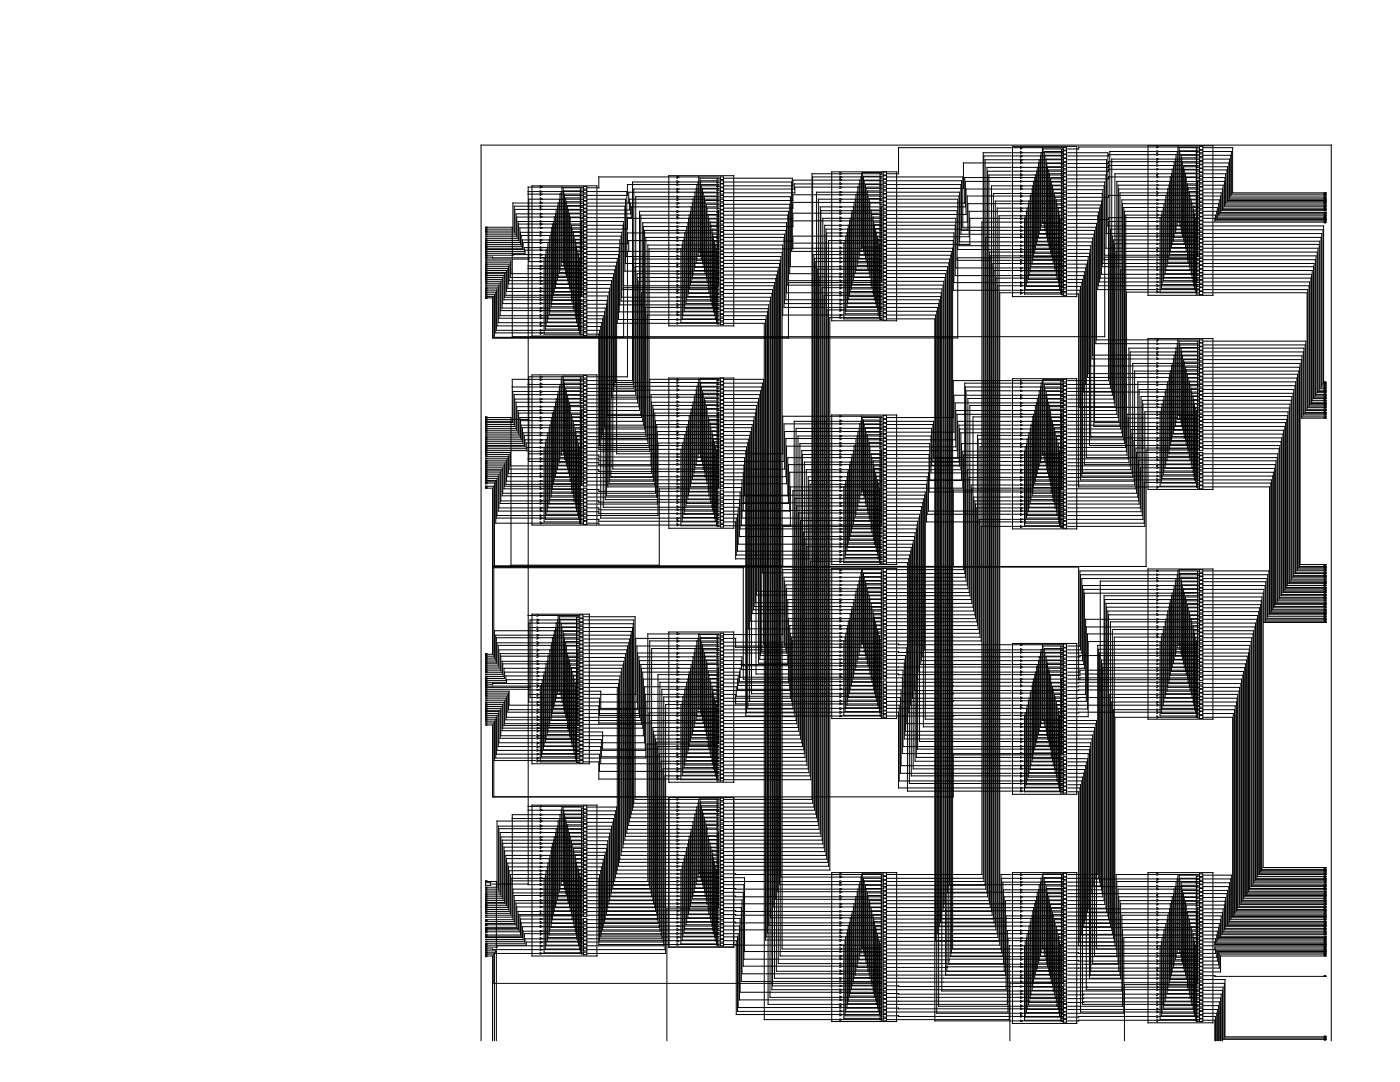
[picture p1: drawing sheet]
<svg xmlns="http://www.w3.org/2000/svg" width="279mm" height="216mm" viewBox="0 0 279 216" stroke-linecap="round" stroke-linejoin="round" font-family="sans-serif">
<g fill="none" stroke="#000" stroke-width=".2">
<path d="M105.4 38.7h.6M105.4 38.2h.6M106 37.3h-.6v139.2h.6M106 39.8h-.5v12.4h.5M106.2 37.1h12.9v30h-12.9zM106.2 38.7h1.5M106.2 37.3h1.5M106.2 38.2h1.5M106.2 39.8h1.5M107.8 37.1l.4 .2-.4 .2zM107.8 38.1l.4 .1-.4 .2zM107.8 38.6l.4 .1-.4 .3z"/>
<path d="M107.8 39.5l.4 .3-.4 .1zM108.5 38.7h7.7M108.5 37.3h7.7M108.5 38.2h7.7M108.5 39.8h7.7M111.6 39.8v14.6h4.6M111.8 38.7v15.1h4.4M112 38.2v14.8h4.2M112.1 37.3v15h4.1M115.8 38.5h.4M115.8 39.1h.4M115.8 39.9h.4"/>
<path d="M116.2 37.7h-.4v29.1h.4M116.2 39.5h-3.3v15.1M116.2 39h-3.6v14.6M116.2 38.1h-3.7v15M116.2 37.5h-3.8v14.7M116.5 37.2h.6v.5h-.6zM116.5 38h.6v.5h-.6zM116.5 38.7h.6v.5h-.6zM116.5 39.5h.6v.5h-.6zM117.2 38.2h1.8M117.2 39.8h1.8M117.2 39h1.8"/>
<path d="M117.2 37.5h1.8M119.3 39.8h5.5v12.8h8.6M119.3 38.2h5.8v13h8.3M133.4 37.7h-6.9v39.8h-7.2M133.4 39.2h-6.5v39.7h-7.6M133.4 38.4h-7.9v2.1h-6.2M133.4 35.3h-13.9v2.2h-.2M133.4 39.8h-7.8v2.1h-6.3M133.4 36.8h-8.2v2.2h-5.9M133.4 36.3h-7.2v39.6h-6.9M133.5 35.1h12.9v29.9h-12.9zM133.5 37.7h1.5"/>
<path d="M133.5 39.2h1.5M133.5 35.3h1.5M133.5 39.8h1.5M133.5 36.3h1.5M133.5 38.4h1.5M133.5 36.8h1.5M135.1 37.6l.4 .1-.4 .3zM135.1 35.2l.4 .1-.4 .3zM135.1 36.1l.4 .2-.4 .1zM135.1 36.7l.4 .1-.4 .2zM135.1 38.2l.4 .2-.4 .1zM135.1 39.1l.4 .1-.4 .2z"/>
<path d="M135.1 39.6l.4 .2-.4 .2zM135.8 37.7h7.7M135.8 39.2h7.7M135.8 35.3h7.7M135.8 39.8h7.7M135.8 36.3h7.7M135.8 38.4h7.7M135.8 36.8h7.7M138.3 39.8v15.1h5.2M138.6 39.2v14.8h4.9M138.7 38.4v14.9h4.8M138.9 37.7v14.8h4.6"/>
<path d="M139.1 36.8v15.1h4.4M139.3 36.3v14.6h4.2M139.4 35.3v15.1h4.1M143.1 37.2h.4M143.1 38.7h.4M143.1 38h.4M143.1 39.5h.4M143.1 36.4h.4M143.5 37.1h-3.5v14.6M143.5 38.5h-3.2v14.7M143.5 35.7h-.4v28.9h.4M143.5 36.1h-3.7v15.1"/>
<path d="M143.5 39.1h-2.9v15M143.5 37.6h-3.3v15M143.5 35.6h-3.8v14.6M143.8 38.2h.6v.5h-.6zM143.8 39h.6v.5h-.6zM143.8 35.3h.6v.5h-.6zM143.8 36.1h.6v.5h-.6zM143.8 36.7h.6v.6h-.6zM143.8 37.5h.6v.6h-.6zM143.8 39.8h.6v.5h-.6zM144.5 37.1h1.8M144.5 37.7h1.8"/>
<path d="M144.5 39.2h1.8M144.5 38.5h1.8M144.5 36.3h1.8M144.5 35.6h1.8M146.6 39.2h11.1v14h8.2M146.6 36.3h11.4v13.9h7.9M146.6 35.6h11.5v13.9h7.8M165.9 35.9h-7.7v1.2h-11.6M165.9 36.7h-7.4v1h-11.9M165.9 37.3h-7.3v1.2h-12M165.9 38.9h-7.7v1.1h-11.6M165.9 35.3h-3.7v125h-15.6"/>
<path d="M165.9 39.8h-2.6v124.9h-16.7M165.9 38.4h-3v124.8h-16.3M165.9 34.7h-3.8v124.8h-15.5M166 34.3h12.9v29.7h-12.9zM166 35.3h1.5M166 37.3h1.5M166 36.7h1.5M166 39.8h1.5M166 38.9h1.5M166 38.4h1.5M166 34.7h1.5M166 35.9h1.5"/>
<path d="M167.6 34.4l.4 .3-.4 .1zM167.6 38.7l.4 .2-.4 .1zM167.6 35.2l.4 .1-.4 .3zM167.6 35.7l.4 .2-.4 .2zM167.6 36.4l.4 .3-.4 .1zM167.6 37.2l.4 .1-.4 .3zM167.6 38.2l.4 .2-.4 .1zM167.6 39.6l.4 .2-.4 .2zM168.3 35.3h7.7M168.3 37.3h7.7M168.3 36.7h7.7M168.3 39.8h7.7"/>
<path d="M168.3 38.9h7.7M168.3 38.4h7.7M168.3 34.7h7.7M168.3 35.9h7.7M170.7 39.8v14.7h5.3M170.8 38.9v15.1h5.2M171.1 38.4v14.6h4.9M171.2 37.3v15.2h4.8M171.5 36.7v15h4.5M171.6 35.9v15h4.4M171.8 35.3v14.7h4.2M172 34.7v14.6h4"/>
<path d="M175.6 37.1h.4M175.6 37.7h.4M175.6 39.2h.4M175.6 38.5h.4M175.6 36.3h.4M175.6 35.6h.4M176 38.1h-2.9v15.1M176 36.1h-3.5v14.7M176 34.4h-3.9v15.1M176 39.6h-2.5v15M176 39.1h-2.8v14.6M176 35.2h-3.7v15"/>
<path d="M176 37.6h-3.2v14.6M176 36.8h-3.3v14.8M176 34.8h-.4v29h.4M176.3 36.6h.6v.5h-.6zM176.3 35.1h.6v.6h-.6zM176.3 38.7h.6v.7h-.6zM176.3 39.5h.6v.6h-.6zM176.3 35.8h.6v.5h-.6zM176.3 37.3h.6v.5h-.6zM176.3 38.1h.6v.5h-.6zM176.3 34.3v.6h.6v-.6M177 35.3h1.8"/>
<path d="M177 39.8h1.8M177 36.1h1.8M177 39.1h1.8M177 38.4h1.8M177 34.7h1.8M177 37.6h1.8M177 36.8h1.8M179.1 39.8h12v10h10.7M179.1 36.1h12.8v9.9h9.9M179.1 35.3h13.1v10h9.6M179.1 36.8h12.7v9.9h10M179.1 39.1h12.3v9.9h10.4"/>
<path d="M179.1 38.4h12.4v9.9h10.3M201.8 37.1h-3.9v144.8h-18.8M201.8 37.7h-9v5.1h-13.7M201.8 31.9h-5.2v144.8h-17.5M201.8 35.4h-9.3v5.1h-13.4M201.8 34.9h-4.4v144.8h-18.3M201.8 38.6h-3.6v144.8h-19.1M201.8 39.1h-8.8v5.2h-13.9M201.8 29.5h-22.5v5.2h-.2M201.8 32.5h-9.5v5.1h-13.2M201.8 36.2h-9.1v5.1h-13.6M201.8 31.1h-5.5v144.8h-17.2"/>
<path d="M201.8 30.5h-5.6v144.8h-17.1M201.8 34.2h-4.7v144.7h-18M201.8 33.4h-4.8v144.8h-17.9M202.1 37.1h1.5M202.1 29.2h12.8v30h-12.8zM202.1 37.7h1.5M202.1 34.9h1.5M202.1 38.6h1.5M202.1 39.1h1.5M202.1 29.5h1.5M202.1 30.5h1.5M202.1 36.2h1.5"/>
<path d="M202.1 32.5h1.5M202.1 35.4h1.5M202.1 33.4h1.5M202.1 34.2h1.5M202.1 31.9h1.5M202.1 31.1h1.5M203.7 29.3l.3 .2-.3 .2zM203.7 30.2l.3 .3-.3 .1zM203.7 31l.3 .1-.3 .3zM203.7 31.7l.3 .2-.3 .2zM203.7 32.3l.3 .2-.3 .1zM203.7 33.3l.3 .1-.3 .1z"/>
<path d="M203.7 34l.3 .2-.3 .1zM203.7 34.7l.3 .2-.3 .2zM203.7 35.3l.3 .1-.3 .2zM203.7 36.1l.3 .1-.3 .1zM203.7 37l.3 .1-.3 .2zM203.7 37.5l.3 .2-.3 .1zM203.7 38.5l.3 .1-.3 .1zM203.7 39l.3 .1-.3 .3zM203.7 39.9l.3 .2-.3 .2zM204.2 37.1h7.9M204.2 37.7h7.9M204.2 34.9h7.9"/>
<path d="M204.2 38.6h7.9M204.2 39.1h7.9M204.2 29.5h7.9M204.2 30.5h7.9M204.2 36.2h7.9M204.2 32.5h7.9M204.2 35.4h7.9M204.2 33.4h7.9M204.2 34.2h7.9M204.2 31.9h7.9M204.2 31.1h7.9M205.6 39.1v15.1h6.5"/>
<path d="M205.7 38.6v14.6h6.4M206 37.7v15h6.1M206.1 37.1v14.7h6M206.2 36.2v15h5.9M206.5 35.4v15.1h5.6M206.6 34.9v14.6h5.5M206.9 34.2v14.6h5.2M207 33.4v14.7h5.1M207.3 32.5v15h4.8M207.4 31.9v14.7h4.7M207.6 31.1v14.7h4.5M207.8 30.5v14.6h4.3"/>
<path d="M208 29.5v15.1h4.1M211.8 35.1h.3M211.8 34.3h.3M211.8 38.7h.3M211.8 39.5h.3M211.8 35.8h.3M211.8 37.3h.3M211.8 38.1h.3M211.8 36.6h.3M211.8 32.9h.3M211.8 33.5h.3M211.8 30.6h.3"/>
<path d="M211.8 31.4h.3M211.8 32.1h.3M212.1 38.5h-1.7v15M212.1 29.8h-.3v29h.3M212.1 37.8h-1.9v14.8M212.1 36.3h-2.3v14.8M212.1 39.4h-1.5v14.6M212.1 35.7h-2.4v14.6M212.1 33.9h-2.8v15.1M212.1 34.7h-2.7v15.1M212.1 30.2h-3.7v15.1M212.1 31.7h-3.3v15"/>
<path d="M212.1 37h-2v14.9M212.1 39.9h-1.3v15.1M212.1 32.6h-3.2v14.8M212.1 29.7h-3.9v14.6M212.1 33.3h-3.1v15M212.1 31h-3.6v15M212.2 35.3h.7v.6h-.7zM212.2 36.8h.7v.5h-.7zM212.2 36.1h.7v.6h-.7zM212.2 39.8h.7v.6h-.7zM212.2 37.6h.7v.5h-.7zM212.2 29.5h.7v.5h-.7z"/>
<path d="M212.2 30.1h.7v.6h-.7zM212.2 30.9h.7v.6h-.7zM212.2 31.6h.7v.7h-.7zM212.2 32.4h.7v.5h-.7zM212.2 33.1h.7v.6h-.7zM212.2 33.9h.7v.5h-.7zM212.2 34.7h.7v.5h-.7zM212.2 38.4h.7v.5h-.7zM212.2 39.1h.7v.5h-.7zM213.1 37.1h1.8M213.1 34.9h1.8M213.1 37.8h1.8"/>
<path d="M213.1 36.3h1.8M213.1 39.4h1.8M213.1 35.7h1.8M213.1 38.6h1.8M213.1 30.5h1.8M213.1 33.4h1.8M213.1 34.2h1.8M213.1 31.9h1.8M213.1 31.1h1.8M213.1 32.6h1.8M213.1 29.7h1.8M215 37.1h5.3v14.7h8.7"/>
<path d="M215 37.8h5.1v14.8h8.9M215 34.9h5.7v14.6h8.3M215 36.3h5.5v14.6h8.5M215 38.6h5v14.6h9M215 30.5h6.1v14.6h7.9M215 31.9h5.9v14.7h8.1M229 37.7h-5.7v46.4h-8.3M229 38.5h-5.5v46.3h-8.5M229 36.2h-6.1v46.5h-7.9M229 35.3h-7.8v.4h-6.2M229 39h-7.8v.4h-6.2M229 34.7h-6.5v46.5h-7.5"/>
<path d="M229 30.9h-7.8v.2h-6.2M229 32.3h-7.8v.3h-6.2M229 31.7h-7.1v46.4h-6.9M229 37h-5.9v46.3h-8.1M229 39.9h-5.1v46.5h-8.9M229 30.2h-7.5v46.5M229 29.3h-13.7v.4h-.3M229 33h-7.8v.4h-6.2M229 33.8h-7.8v.4h-6.2M229.1 29.1h13v29.8h-13zM229.1 37.7h1.5M229.1 38.5h1.5"/>
<path d="M229.1 35.3h1.5M229.1 39h1.5M229.1 34.7h1.5M229.1 30.9h1.5M229.1 32.3h1.5M229.1 30.2h1.5M229.1 31.7h1.5M229.1 36.2h1.5M229.1 37h1.5M229.1 39.9h1.5M229.1 33h1.5M229.1 33.8h1.5"/>
<path d="M229.1 29.3h1.5M230.9 29.2l.2 .1-.2 .2zM230.9 30.1l.2 .1-.2 .2zM230.9 30.6l.2 .3-.2 .1zM230.9 31.6l.2 .1-.2 .2zM230.9 32.1l.2 .2-.2 .2zM230.9 32.9l.2 .1-.2 .1zM230.9 33.7l.2 .1-.2 .1zM230.9 34.5l.2 .2-.2 .2zM230.9 35.1l.2 .2-.2 .1zM230.9 36.1l.2 .1-.2 .1zM230.9 36.8l.2 .2-.2 .1z"/>
<path d="M230.9 37.5l.2 .2-.2 .1zM230.9 38.2l.2 .3-.2 .1zM230.9 38.9l.2 .1-.2 .1zM230.9 39.8l.2 .1-.2 .1zM231.4 37.7h7.7M231.4 38.5h7.7M231.4 35.3h7.7M231.4 39h7.7M231.4 34.7h7.7M231.4 30.9h7.7M231.4 32.3h7.7M231.4 30.2h7.7"/>
<path d="M231.4 31.7h7.7M231.4 36.2h7.7M231.4 37h7.7M231.4 39.9h7.7M231.4 33h7.7M231.4 33.8h7.7M231.4 29.3h7.7M232.5 39.9v14.7h6.6M232.7 39v15h6.4M232.9 38.5v14.6h6.2M233 37.7v14.6h6.1M233.3 37v14.6h5.8"/>
<path d="M233.4 36.2v14.6h5.7M233.6 35.3v15h5.5M233.8 34.7v14.7h5.3M233.9 33.8v15h5.2M234.2 33v15.1h4.9M234.3 32.3v15.1h4.8M234.6 31.7v14.7h4.5M234.7 30.9v14.9h4.4M235 30.2v14.8h4.1M235.1 29.3v15h4M238.8 37.1h.3M238.8 34.9h.3"/>
<path d="M238.8 37.8h.3M238.8 36.3h.3M238.8 39.4h.3M238.8 35.7h.3M238.8 38.6h.3M238.8 30.5h.3M238.8 33.4h.3M238.8 34.2h.3M238.8 31.9h.3M238.8 31.1h.3M238.8 32.6h.3M239.1 36.7h-2.1v15.1"/>
<path d="M239.1 38.2h-1.7v15M239.1 39.8h-1.4v14.9M239.1 37.5h-2v15.1M239.1 36.1h-.1v15h.1M239.1 29.7h-.3v29h.3M239.1 33.9h-2.8v14.7M239.1 39.1h-1.6v14.7M239.1 29.5h-3.8v14.7M239.1 31.5h-3.3v15.1M239.1 30.1h-3.6v15M239.1 32.5h-3.1v14.6M239.1 35.4h-2.4v14.8"/>
<path d="M239.1 33.3h-2.9v14.6M239.1 31h-3.4v14.7M239.1 34.5h-2.5v15M239.4 33.7h.6v.6h-.6zM239.4 29.2h.6v.6h-.6zM239.4 36.7h.6v.5h-.6zM239.4 38.1h.6v.6h-.6zM239.4 39.6h.6v.5h-.6zM239.4 37.3h.6v.7h-.6zM239.4 38.9h.6v.6h-.6zM239.4 34.4h.6v.5h-.6zM239.4 35.2h.6v.5h-.6z"/>
<path d="M239.4 30h.6v.5h-.6zM239.4 31.5h.6v.5h-.6zM239.4 32.9h.6v.6h-.6zM239.4 35.9h.6v.5h-.6zM239.4 32.3h.6v.5h-.6zM239.4 30.7h.6v.5h-.6zM240.2 37.7h1.7M240.2 38.5h1.7M240.2 33.9h1.7M240.2 39.1h1.7M240.2 29.5h1.7M240.2 34.7h1.7"/>
<path d="M240.2 30.2h1.7M240.2 31.7h1.7M240.2 36.2h1.7M240.2 37h1.7M240.2 32.5h1.7M240.2 39.9h1.7M240.2 35.4h1.7M240.2 33.3h1.7M240.2 31h1.7M242.2 37.7h1.8v4.1h20.7l-.2-.1h-.2v.1M242.2 30.2h3.5v8.5h19l-.2 .2h-.2v-.2M242.2 38.5h1.5v3.5h21"/>
<path d="M242.2 29.5h3.8v9h18.7l-.2 .1h-.2v-.1M242.2 39.1h1.4v3.3h21.1M242.2 33.3h2.8v6.7h19.7M242.2 31.7h3.2v7.8h19.3l-.2-.1h-.2v.1M242.2 37h1.9v4.5h20.6l-.2-.1h-.2v.1M242.2 35.4h2.3v5.5h20.2l-.2 .1h-.2v-.1M242.2 34.7h2.4v5.8h20.1l-.2 .1h-.2v-.1M242.2 33.9h2.7v6.4h19.8l-.2 .1h-.2v-.1M242.2 32.5h3v7.3h19.5l-.2-.2h-.2v.2M242.2 36.2h2.1v4.9h20.4l-.2 .2h-.2v-.2M242.2 39.9h1.1v2.8h21.4l-.2 .1h-.2v-.1M242.2 31h3.4v8.1h19.1l-.2-.1h-.2v.1"/>
<path d="M96.9 56.5h2.9v6.5h6.2M96.9 52.1h5.1v2.5h4M96.9 57.3h2.5v7.1h6.6M96.9 56.9h2.7v6.6h6.4M96.9 52.5h5v2.9h4.1M96.9 51.7h8.6M97.2 57.7v-.2h-.3v.2h2.3v7.3h6.8M97.2 59.2v-.1h-.3v.1h1.7v8.2M97.2 54.4v-.2h-.3v.2h4.1v4.5h5M97.2 51.3v.1h-.3v-.1h1.4v.1h7.7M97.2 45.3v.2h-.3v-.2h5.3v21.9h118.3v-15.9h8.5M97.2 58v-.1h-.3v.1h2.2v7.9h6.9"/>
<path d="M97.2 55.8v.1h-.3v-.1h3.3v5.7h5.8M97.2 55v.1h-.3v-.1h3.7v4.8h5.4M97.2 53.6v-.1h-.3v.1h4.4v3.9h4.7M97.2 52.8v-.1h-.3v.1h4.7v3.2h4.4M97.2 53.2v-.1h-.3v.1h4.6v3.4h4.5M97.2 54v-.2h-.3v.2h4.2v4.2h4.9M97.2 54.6v.1h-.3v-.1h3.8v4.7h5.3M97.2 55.4v.1h-.3v-.1h3.4v5.2h5.7M97.2 56.1v.2h-.3v-.2h3v5.9h6.1M97.2 58.4v-.1h-.3v.1h2v8h7.1M105.4 53.6h.6M105.4 53.1h.6"/>
<path d="M106 47h-2v2.1h-7.1v-.1h.3v.1M106 45.5h-2.2v2.9h-6.9v-.1h.3v.1M106 48.4h-1.6v1.4h-7.5v.1h.3v-.1M106 42.7h-3v4.2h-6.1M106 40.5h-3.6v5.2h-5.5v.1h.3v-.1M106 41.1h-3.4v5h-5.7v.1h.3v-.1M106 44.7h-2.5v3.3h-6.6v-.1h.3v.1M106 46.4h-2.1v2.4h-7v-.2h.3v.2M106 47.9h-1.7v1.6h-7.4v-.1h.3v.1M106 49.4h-1.4v.8h-7.7v.1h.3v-.1M106 49.9h-1.2v.6h-7.9v.2h.3v-.2M106 50.8l-9.1 .1v.2h.3v-.2"/>
<path d="M106 44.2h-2.6v3.4h-6.5M106 41.8h-3.3v4.7h-5.8M106 43.3h-2.9v3.9h-6.2M106.2 58.9h1.5M106.2 48.4h1.5M106.2 53.6h1.5M106.2 44.7h1.5M106.2 59.3h9.6M106.2 45.5h1.5M106.2 53.1h1.5M106.2 44.2h1.5M106.2 51.4h1.5"/>
<path d="M106.2 50.8h1.5M106.2 40.5h1.5M106.2 47h1.5M106.2 46.4h1.5M106.2 47.9h1.5M106.2 49.9h1.5M106.2 49.4h1.5M106.2 41.8h1.5M106.2 41.1h1.5M106.2 59.8h1.5M106.2 52.2h1.5M106.2 43.3h1.5"/>
<path d="M106.2 42.7h1.5M106.2 56.6h1.5M106.2 56h1.5M106.2 54.6h1.5M106.2 58.2h1.5M106.2 57.5h1.5M106.2 55.4h1.5M107.8 40.3l.4 .2-.4 .1zM107.8 41l.4 .1-.4 .3zM107.8 41.7l.4 .1-.4 .1zM107.8 42.5l.4 .2-.4 .1zM107.8 43.1l.4 .2-.4 .1z"/>
<path d="M107.8 44.1l.4 .1-.4 .1zM107.8 44.6l.4 .1-.4 .3zM107.8 45.3l.4 .2-.4 .1zM107.8 46.2l.4 .2-.4 .2zM107.8 46.9l.4 .1-.4 .1zM107.8 47.8l.4 .1-.4 .1zM107.8 48.3l.4 .1-.4 .2zM107.8 49.3l.4 .1-.4 .1zM107.8 49.8l.4 .1-.4 .1zM107.8 50.7l.4 .1-.4 .3zM107.8 51.3l.4 .1-.4 .2zM107.8 51.9l.4 .3-.4 .1z"/>
<path d="M107.8 53l.4 .1-.4 .1zM107.8 53.5l.4 .1-.4 .2zM107.8 54.4l.4 .2-.4 .1zM107.8 55.1l.4 .3-.4 .1zM107.8 55.9l.4 .1-.4 .3zM107.8 56.5l.4 .1-.4 .2zM107.8 57.4l.4 .1-.4 .2zM107.8 57.9l.4 .3-.4 .1zM107.8 58.8l.4 .1-.4 .2zM107.8 59.6l.4 .2-.4 .1zM108.5 58.9h7.6M108.5 48.4h7.7"/>
<path d="M108.5 53.6h7.7M108.5 44.7h7.7M108.5 45.5h7.7M108.5 53.1h7.7M108.5 44.2h7.7M108.5 51.4h7.7M108.5 50.8h7.7M108.5 40.5h7.7M108.5 47h7.7M108.5 46.4h7.7M108.5 47.9h7.7M108.5 49.9h7.7"/>
<path d="M108.5 49.4h7.7M108.5 41.8h7.7M108.5 41.1h7.7M108.5 59.8h7.7M108.5 52.2h7.7M108.5 43.3h7.7M108.5 42.7h7.7M108.5 56.6h7.7M108.5 56h7.7M108.5 54.6h7.7M108.5 58.2h7.7M108.5 57.5h7.7"/>
<path d="M108.5 55.4h7.7M108.6 51.4v15.3h7.6M108.8 50.8v14.9h7.4M109 49.9v15.3h7.2M109.2 49.4v14.9h7M109.3 48.4v15.2h6.9M109.6 47.9v14.8h6.6M109.7 47v15.2h6.5M110 46.4v14.8h6.2M110.1 45.5v15.2h6.1M110.2 44.7v15.2h6M110.5 44.2v14.6h5.7"/>
<path d="M110.6 43.3v15h5.6M110.9 42.7v14.7h5.3M111 41.8v15h5.2M111.3 41.1v14.8h4.9M111.4 40.5v14.6h4.8M115.8 59.2h.4M115.8 57h.4M115.8 42.2h.4M115.8 47.4h.4M115.8 52.6h.4M115.8 48.1h.4M115.8 57.8h.4"/>
<path d="M115.8 42.9h.4M115.8 58.4h.4M115.8 49.5h.4M115.8 43.6h.4M115.8 54h.4M115.8 44.3h.4M115.8 48.8h.4M115.8 53.2h.4M115.8 56.3h.4M115.8 55.5h.4M115.8 50.3h.4M115.8 41.4h.4"/>
<path d="M115.8 40.6h.4M115.8 45.8h.4M115.8 54.7h.4M115.8 51.1h.4M115.8 51.8h.4M115.8 45.1h.4M115.8 46.6h.4M116.2 49.1h-1.1v15.3M116.2 51.6h-.5v14.8M116.2 43.9h-.1v15.2h.1M116.2 45h-2.2v14.8M116.2 41h-2.9v15"/>
<path d="M116.2 40.3h-3.2v15.1M116.2 43.4h-2.4v14.8M116.2 50.7h-.8v15.2M116.2 50.2h-.9v14.8M116.2 42.5h-2.5v15M116.2 41.9h-2.8v14.7M116.2 47.8h-1.4v15.2M116.2 47.1h-1.6v14.9M116.2 46.2h-1.8v15.3M116.2 45.7h-2v14.9M116.2 48.6h-1.3v14.9M116.5 40.1h.6v.7h-.6z"/>
<path d="M116.5 40.9h.6v.6h-.6zM116.5 41.7h.6v.5h-.6zM116.5 42.4h.6v.5h-.6zM116.5 43.2h.6v.5h-.6zM116.5 43.9h.6v.5h-.6zM116.5 44.7h.6v.5h-.6zM116.5 45.3h.6v.7h-.6zM116.5 46.1h.6v.6h-.6zM116.5 46.9h.6v.5h-.6zM116.5 47.6h.6v.5h-.6zM116.5 48.4h.6v.5h-.6zM116.5 49.1h.6v.6h-.6z"/>
<path d="M116.5 49.8h.6v.6h-.6zM116.5 50.5h.6v.7h-.6zM116.5 51.3h.6v.6h-.6zM116.5 52.1h.6v.5h-.6zM116.5 52.8h.6v.5h-.6zM116.5 53.6h.6v.5h-.6zM116.5 54.4h.6v.5h-.6zM116.5 55h.6v.6h-.6zM116.5 55.8h.6v.6h-.6zM116.5 56.5h.6v.5h-.6zM116.5 57.3h.6v.5h-.6zM116.5 58h.6v.5h-.6z"/>
<path d="M116.5 58.8h.6v.5h-.6zM116.5 59.7h.6v.5h-.6zM117.2 45h1.8M117.2 53.1h1.8M117.2 44.2h1.8M117.2 50.8h1.8M117.2 40.5h1.8M117.2 52.3h1.8M117.2 46.4h1.8M117.2 47.9h1.8M117.2 49.4h1.8M117.2 43.4h1.8"/>
<path d="M117.2 41.1h1.8M117.2 58.3h1.8M117.2 50.2h1.8M117.2 51.6h1.8M117.2 42.7h1.8M117.2 56h1.8M117.2 54.6h1.8M117.2 41.9h1.8M117.2 56.8h1.8M117.2 57.5h1.8M117.2 47.1h1.8M117.2 59.1h1.8"/>
<path d="M117.2 45.7h1.8M117.2 48.6h1.8M117.2 55.4h1.8M117.2 53.8h1.8M117.2 59.9h1.8M119.3 53.8h3.4v23.3h10.7M119.3 59.9h1.9v23h12.2M119.3 57.5h2.4v38.3h11.7M119.3 52.3h3.8v38.3h10.3M119.3 54.6h3.1v23.3h11M119.3 44.2h5.2v12.8h8.9M119.3 41.1h5.4v13h8.7"/>
<path d="M119.3 45h5v12.8h9.1M119.3 46.4h4.8v12.9h9.3M119.3 53.1h3.5v23.2h10.6M119.3 50.8h4.1v13h10M119.3 47.9h4.4v12.9h9.7M119.3 49.4h4.3v12.8h9.8M119.3 58.3h2.2v38.2h11.9M119.3 50.2h14.1M119.3 51.6h3.9v12.9h10.2M119.3 56h2.7v23.2h11.4M119.3 56.8h2.6v38.3h11.5M119.3 47.1h4.7v13h9.4"/>
<path d="M119.3 59.1h2v38.1h12.1M119.3 55.4h3v38.2h11.1M125.2 50.2v25h-5.9M133.4 49.7h-3.9v39.6h-10.2M133.4 48.9h-4.1v39.6h-10M133.4 42.2h-5.8v39.7h-8.3M133.4 46h-4.7v39.6h-9.4M133.4 47.4h-4.5v39.7h-9.6M133.4 57.4h-8.9v9.9h-25.8v-8.5h-1.8v-.1h.3v.1M133.4 42.9h-5.5v39.8h-8.6M133.4 45.2h-5v39.6h-9.1M133.4 44.4h-5.1v39.7h-9"/>
<path d="M133.4 51.7h-7v25h-7.1M133.4 40.5h-7.5v2.2h-6.6M133.4 41.3h-7.4v2.1h-6.7M133.4 54.6h-6.3v25h-7.8M133.4 43.6h-8.2v2.1h-5.9M133.4 46.5h-8.2v2.1h-5.9M133.4 55.4h-6.1v25h-8M133.4 58.4h-5.4v24.9h-8.7M133.4 56.1h-5.9v25.1h-8.2M133.4 53.2h-6.7v24.9h-7.4M133.4 48h-7.9v2.2M133.5 49.7h1.5"/>
<path d="M133.5 57h1.5M133.5 48.9h1.5M133.5 42.2h1.5M133.5 46h1.5M133.5 47.4h1.5M133.5 52.6h1.5M133.5 54.1h1.5M133.5 57.8h1.5M133.5 51.2h1.5M133.5 42.9h1.5M133.5 45.2h1.5M133.5 44.4h1.5"/>
<path d="M133.5 59.3h1.5M133.5 40.5h1.5M133.5 50.2h1.5M133.5 54.6h1.5M133.5 57.4h9.6M133.5 55.4h1.5M133.5 58.4h1.5M133.5 43.6h1.5M133.5 46.5h1.5M133.5 56.1h1.5M133.5 51.7h1.5M133.5 41.3h1.5"/>
<path d="M133.5 53.2h1.5M133.5 48h1.5M135.1 40.4l.4 .1-.4 .3zM135.1 41.1l.4 .2-.4 .1zM135.1 42l.4 .2-.4 .2zM135.1 42.8l.4 .1-.4 .3zM135.1 43.3l.4 .3-.4 .1zM135.1 44.3l.4 .1-.4 .2zM135.1 45.1l.4 .1-.4 .1zM135.1 45.7l.4 .3-.4 .1zM135.1 46.4l.4 .1-.4 .1zM135.1 47.2l.4 .2-.4 .2z"/>
<path d="M135.1 47.9l.4 .1-.4 .1zM135.1 48.8l.4 .1-.4 .1zM135.1 49.5l.4 .2-.4 .1zM135.1 50l.4 .2-.4 .2zM135.1 50.9l.4 .3-.4 .1zM135.1 51.6l.4 .1-.4 .1zM135.1 52.5l.4 .1-.4 .2zM135.1 53l.4 .2-.4 .1zM135.1 54l.4 .1-.4 .1zM135.1 54.5l.4 .1-.4 .3zM135.1 55.2l.4 .2-.4 .2zM135.1 56l.4 .1-.4 .2z"/>
<path d="M135.1 56.8l.4 .2-.4 .2zM135.1 57.7l.4 .1-.4 .2zM135.1 58.2l.4 .2-.4 .1zM135.1 59.2l.4 .1-.4 .1zM135.1 59.9l.4 .2-.4 .1zM135.8 49.7h7.7M135.8 57h7.7M135.8 48.9h7.7M135.8 42.2h7.7M135.8 46h7.7M135.8 47.4h7.7M135.8 52.6h7.7"/>
<path d="M135.8 54.1h7.7M135.8 57.8h7.7M135.8 51.2h7.7M135.8 42.9h7.7M135.8 45.2h7.7M135.8 44.4h7.7M135.8 59.3h7.7M135.8 40.5h7.7M135.8 50.2h7.7M135.8 54.6h7.7M135.8 55.4h7.7M135.8 58.4h7.7"/>
<path d="M135.8 43.6h7.7M135.8 46.5h7.7M135.8 56.1h7.7M135.8 51.7h7.7M135.8 41.3h7.7M135.8 53.2h7.7M135.8 48h7.7M135.9 49.7v14.7h7.6M136.1 48.9v14.7h7.4M136.3 48v15h7.2M136.5 47.4v14.7h7M136.7 46.5v15.1h6.8"/>
<path d="M136.9 46v14.6h6.6M137 45.2v14.6h6.5M137.3 44.4v14.8h6.2M137.4 43.6v14.9h6.1M137.5 42.9v14.8h6M137.8 42.2v14.7h5.7M137.9 41.3v15.1h5.6M138.2 40.5v15.1h5.3M143.1 49.1h.4M143.1 43.2h.4M143.1 56.5h.4M143.1 48.4h.4"/>
<path d="M143.1 49.8h.4M143.1 51.3h.4M143.1 40.1h.4M143.1 41.7h.4M143.1 45.3h.4M143.1 58h.4M143.1 46.9h.4M143.1 55.8h.4M143.1 52.1h.4M143.1 55h.4M143.1 53.6h.4M143.1 47.6h.4"/>
<path d="M143.1 57.3h.4M143.1 50.5h.4M143.1 46.1h.4M143.1 52.8h.4M143.1 42.4h.4M143.1 54.4h.4M143.1 40.9h.4M143.1 44.7h.4M143.1 43.9h.4M143.1 58.8h.4M143.1 59.4h.4M143.5 43.7h-2v14.7"/>
<path d="M143.5 40.8h-2.5v14.6M143.5 48.1h-.9v14.8M143.5 46.7h-1.3v14.6M143.5 40h-2.8v14.6M143.5 41.5h-2.4v14.6M143.5 45h-1.6v15.1M143.5 45.7h-1.4v15.1M143.5 49.5h-.5v15M143.5 42.8h-2.1v15M143.5 47.2h-1.1v15M143.5 42h-.1v15M143.5 44.3h-1.8v15"/>
<path d="M143.5 48.8h-.8v15M143.8 48.6h.6v.5h-.6zM143.8 47.9h.6v.5h-.6zM143.8 53.1h.6v.5h-.6zM143.8 53.8h.6v.6h-.6zM143.8 44.2h.6v.5h-.6zM143.8 43.4h.6v.5h-.6zM143.8 58.3h.6v.5h-.6zM143.8 40.5h.6v.5h-.6zM143.8 41.1h.6v.7h-.6zM143.8 41.9h.6v.6h-.6zM143.8 42.7h.6v.6h-.6z"/>
<path d="M143.8 45h.6v.5h-.6zM143.8 45.7h.6v.5h-.6zM143.8 46.4h.6v.6h-.6zM143.8 47.1h.6v.7h-.6zM143.8 49.4h.6v.5h-.6zM143.8 50.2h.6v.5h-.6zM143.8 50.8h.6v.6h-.6zM143.8 51.6h.6v.6h-.6zM143.8 52.3h.6v.7h-.6zM143.8 54.6h.6v.5h-.6zM143.8 55.4h.6v.5h-.6zM143.8 56h.6v.6h-.6z"/>
<path d="M143.8 56.8h.6v.6h-.6zM143.8 57.5h.6v.7h-.6zM143.8 59.1h.6v.5h-.6zM143.8 59.8h.6v.5h-.6zM144.5 49.7h1.8M144.5 43.7h1.8M144.5 57h1.8M144.5 48.9h1.8M144.5 50.4h1.8M144.5 51.9h1.8M144.5 40.8h1.8M144.5 42.2h1.8"/>
<path d="M144.5 46h1.8M144.5 58.5h1.8M144.5 47.4h1.8M144.5 56.4h1.8M144.5 52.6h1.8M144.5 55.6h1.8M144.5 54.1h1.8M144.5 48.1h1.8M144.5 57.8h1.8M144.5 51.2h1.8M144.5 46.7h1.8M144.5 53.3h1.8"/>
<path d="M144.5 42.9h1.8M144.5 54.9h1.8M144.5 40h1.8M144.5 41.5h1.8M144.5 45.2h1.8M144.5 44.4h1.8M144.5 59.3h1.8M146.6 51.9h9.1v138.9h10.2M146.6 54.1h8.6v123.8h10.7M146.6 57h7.8v124h11.5M146.6 48.9h9.6v14h9.7M146.6 50.4h9.5v139h9.8"/>
<path d="M146.6 40.8h11v13.8h8.3M146.6 42.2h10.8v13.8h8.5M146.6 46h10.2v13.8h9.1M146.6 58.5h7.5v139h11.8M146.6 47.4h9.9v13.9h9.4M146.6 56.4h8v138.8h11.3M146.6 52.6h9v123.9h10.3M146.6 55.6h8.2v123.9h11.1M146.6 57.8h7.6v138.9h11.7M146.6 51.2h9.2v123.8h10.1M146.6 46.7h10v13.9h9.3M146.6 53.3h8.7v139h10.6"/>
<path d="M146.6 42.9h10.6v14h8.7M146.6 54.9h8.3v138.9h11M146.6 44.4h10.4v14h8.9M146.6 59.3h7.2v123.8h12.1M165.9 58.9h-1.4v110.3h-17.9M165.9 48.5h-7.7v1.2h-11.6M165.9 42.5h-7.7v1.2h-11.6M165.9 56.4h-8.5v11M165.9 47.1h-7.7v1h-11.6M165.9 40.4h-7.7v1.1h-11.6M165.9 44.1h-7.7v1.1h-11.6M165.9 45h-1.3v124.9h-18"/>
<path d="M165.9 50.8h-3.5v110.2h-15.8M165.9 52.2h-3.1v110.2h-16.2M165.9 51.6h-3.3v110.1h-16M165.9 57.4h-1.8v110.2h-17.5M165.9 45.7h-1.1v125h-18.2M165.9 43.6h-1.7v124.8h-17.6M165.9 42h-2.1v124.9h-17.2M165.9 46.5h-.9v125h-18.4M165.9 55.2h-2.5v110.3h-16.8M165.9 41.3h-2.2v124.9h-17.1M165.9 53.7h-2.7v110.3h-16.6M165.9 48h-.5v124.8h-18.8"/>
<path d="M166 58.9h1.5M166 56.4h10M166 45h1.5M166 50.8h1.5M166 59.8h1.5M166 50.2h1.5M166 52.2h1.5M166 51.6h1.5M166 56h1.5M166 54.6h1.5M166 42.5h1.5M166 57.4h1.5"/>
<path d="M166 47.1h1.5M166 45.7h1.5M166 58.4h1.5M166 40.4h1.5M166 49.5h1.5M166 44.1h1.5M166 43.6h1.5M166 42h1.5M166 46.5h1.5M166 56.9h1.5M166 55.2h1.5M166 41.3h1.5"/>
<path d="M166 53.7h1.5M166 53.2h1.5M166 48.5h1.5M166 48h1.5M167.6 55.1l.4 .1-.4 .2zM167.6 43.3l.4 .3-.4 .1zM167.6 40.3l.4 .1-.4 .1zM167.6 55.9l.4 .1-.4 .3zM167.6 41.1l.4 .2-.4 .1zM167.6 41.9l.4 .1-.4 .2zM167.6 42.4l.4 .1-.4 .3zM167.6 43.9l.4 .2-.4 .1z"/>
<path d="M167.6 44.8l.4 .2-.4 .2zM167.6 45.6l.4 .1-.4 .3zM167.6 46.4l.4 .1-.4 .1zM167.6 46.9l.4 .2-.4 .1zM167.6 47.9l.4 .1-.4 .1zM167.6 48.4l.4 .1-.4 .1zM167.6 49.3l.4 .2-.4 .2zM167.6 50l.4 .2-.4 .2zM167.6 50.5l.4 .3-.4 .1zM167.6 51.3l.4 .3-.4 .1zM167.6 52.1l.4 .1-.4 .3zM167.6 53l.4 .2-.4 .1z"/>
<path d="M167.6 53.6l.4 .1-.4 .1zM167.6 54.5l.4 .1-.4 .3zM167.6 56.8l.4 .1-.4 .1zM167.6 57.3l.4 .1-.4 .3zM167.6 58.2l.4 .2-.4 .1zM167.6 58.8l.4 .1-.4 .2zM167.6 59.7l.4 .1-.4 .3zM168.3 58.9h7.7M168.3 45h7.7M168.3 50.8h7.7M168.3 59.8h7.7M168.3 50.2h7.7"/>
<path d="M168.3 52.2h7.7M168.3 51.6h7.7M168.3 56h7.7M168.3 54.6h7.7M168.3 42.5h7.7M168.3 57.4h7.7M168.3 47.1h7.7M168.3 45.7h7.7M168.3 58.4h7.7M168.3 40.4h7.7M168.3 49.5h7.7M168.3 44.1h7.7"/>
<path d="M168.3 43.6h7.7M168.3 42h7.7M168.3 46.5h7.7M168.3 56.9h7.7M168.3 55.2h7.7M168.3 41.3h7.7M168.3 53.7h7.7M168.3 53.2h7.7M168.3 48.5h7.7M168.3 48h7.7M168.4 48.5v15.1h7.6M168.7 48v14.6h7.3"/>
<path d="M168.8 47.1v15h7.2M169 46.5v14.7h7M169.2 45.7v14.8h6.8M169.3 45v14.7h6.7M169.5 44.1v15.1h6.5M169.7 43.6v14.6h6.3M169.9 42.5v15.2h6.1M170.1 42v14.8h5.9M170.3 41.3v14.7M170.4 40.4v15h5.6M175.6 49.7h.4M175.6 43.7h.4"/>
<path d="M175.6 57h.4M175.6 48.9h.4M175.6 50.4h.4M175.6 51.9h.4M175.6 40.8h.4M175.6 42.2h.4M175.6 46h.4M175.6 58.5h.4M175.6 47.4h.4M175.6 52.6h.4M175.6 55.6h.4M175.6 54.1h.4"/>
<path d="M175.6 48.1h.4M175.6 57.8h.4M175.6 51.2h.4M175.6 46.7h.4M175.6 53.3h.4M175.6 42.9h.4M175.6 54.9h.4M175.6 40h.4M175.6 41.5h.4M175.6 45.2h.4M175.6 44.4h.4M175.6 59.3h.4"/>
<path d="M176 40.5h-2.4v14.7M176 46.4h-1.1v14.9M176 41.1h-.1v15h.1M176 43.3h-1.8v15.1M176 41.9h-2.1v15M176 47.8h-.7v15.1M176 42.8h-2v14.6M176 47.2h-.9v14.6M176 45.6h-1.2v15M176 44.8h-1.5v15M176 44.3h-1.6v14.6M176 48.8h-.5v14.6"/>
<path d="M176.3 49.1h.6v.7h-.6zM176.3 48.4h.6v.6h-.6zM176.3 51.4h.6v.5h-.6zM176.3 45.5h.6v.5h-.6zM176.3 44.7h.6v.6h-.6zM176.3 55.9h.6v.5h-.6zM176.3 55.1h.6v.7h-.6zM176.3 54.4h.6v.6h-.6zM176.3 53.6h.6v.6h-.6zM176.3 50.7h.6v.5h-.6zM176.3 49.9h.6v.6h-.6zM176.3 46.2h.6v.5h-.6z"/>
<path d="M176.3 41h.6v.5h-.6zM176.3 40.3h.6v.6h-.6zM176.3 59.6h.6v.6h-.6zM176.3 43.9h.6v.7h-.6zM176.3 58.8h.6v.6h-.6zM176.3 53h.6v.5h-.6zM176.3 47h.6v.5h-.6zM176.3 41.8h.6v.5h-.6zM176.3 52.2h.6v.5h-.6zM176.3 43.3h.6v.5h-.6zM176.3 56.6h.6v.6h-.6zM176.3 42.5h.6v.6h-.6z"/>
<path d="M176.3 57.4h.6v.5h-.6zM176.3 58.2h.6v.5h-.6zM176.3 47.8h.6v.5h-.6zM177 59.2h1.8M177 45h1.8M177 40.5h1.8M177 59.8h1.8M177 50.2h1.8M177 54.6h1.8M177 45.7h1.8M177 55.4h1.8M177 58.4h1.8"/>
<path d="M177 49.5h1.8M177 43.6h1.8M177 42.8h1.8M177 57.7h1.8M177 47.2h1.8M177 42h1.8M177 46.5h1.8M177 54h1.8M177 52.5h1.8M177 44.3h1.8M177 56.9h1.8M177 48.8h1.8"/>
<path d="M177 56.1h1.8M177 50.9h1.8M177 51.7h1.8M177 41.3h1.8M177 53.2h1.8M177 48h1.8M179.1 59.2h8.6v124.8h14.1M179.1 58.4h8.7v124.9h14M179.1 59.8h8.4v125h14.3M179.1 42h11.9v9.9h10.8M179.1 46.5h11.3v9.9h11.4M179.1 45h11.5v10h11.2"/>
<path d="M179.1 50.2h10.8v139.9M179.1 54.6h9.6v140M179.1 55.4h9.5v124.9M179.1 57.7h8.9v140h13.8M179.1 48h11.1v9.9h11.6M179.1 43.6h11.7v9.9h11M179.1 51.7h10.4v124.8h12.3M179.1 56.9h9.1v124.8h13.6M179.1 49.5h11v139.9M179.1 54h9.9v139.8M179.1 52.5h10.3v139.9h12.4M179.1 56.1h9.2v125"/>
<path d="M179.1 50.9h10.6v140h12.1M179.1 53.2h10v124.9h12.7M201.8 57h-2.7v130.1h-20M201.8 40.1h-3.2v144.8h-19.5M201.8 42.2h-8.4v5h-14.3M201.8 47.4h-5.1v130h-17.6M201.8 52.6h-3.8v130h-18.9M201.8 51.4h-10.7v16h-92.8v-8h-1.4v.2h.3v-.2M201.8 55.5h-3v130h-19.7M201.8 41.5h-2.8v144.8M201.8 40.6h-8.6v5.1h-14.1M201.8 43.1h-2.4v144.7h-20.3"/>
<path d="M201.8 58.4h-2.3v130.2h-20.4M201.8 43.6h-8.3v5.2h-14.4M201.8 54h-3.4v130.2h-19.3M201.8 44.3h-5.8v130.2h-16.9M201.8 50.3h-4.3v130M201.8 51.1h-4.2v130M202.1 57h1.5M202.1 49.8h1.5M202.1 51.9h1.5M202.1 40.1h1.5M202.1 42.2h1.5M202.1 46h1.5"/>
<path d="M202.1 45.3h1.5M202.1 47.4h1.5M202.1 56.4h1.5M202.1 52.6h1.5M202.1 55h1.5M202.1 46.7h1.5M202.1 41.5h1.5M202.1 51.4h10M202.1 57.9h1.5M202.1 49h1.5M202.1 43.1h1.5M202.1 53.5h1.5"/>
<path d="M202.1 48.3h1.5M202.1 58.4h1.5M202.1 43.6h1.5M202.1 54h1.5M202.1 44.3h1.5M202.1 55.5h1.5M202.1 50.3h1.5M202.1 40.6h1.5M202.1 51.1h1.5M203.7 40.5l.3 .1-.3 .2zM203.7 41.4l.3 .1-.3 .3zM203.7 41.9l.3 .3-.3 .1z"/>
<path d="M203.7 42.9l.3 .2-.3 .1zM203.7 43.4l.3 .2-.3 .2zM203.7 44.2l.3 .1-.3 .3zM203.7 45.1l.3 .2-.3 .2zM203.7 45.8l.3 .2-.3 .2zM203.7 46.6l.3 .1-.3 .3zM203.7 47.1l.3 .3-.3 .1zM203.7 48.1l.3 .2-.3 .1zM203.7 48.9l.3 .1-.3 .1zM203.7 49.5l.3 .3-.3 .1zM203.7 50.2l.3 .1-.3 .1zM203.7 50.9l.3 .2-.3 .1z"/>
<path d="M203.7 51.8l.3 .1-.3 .3zM203.7 52.3l.3 .3-.3 .1zM203.7 53.3l.3 .2-.3 .1zM203.7 53.8l.3 .2-.3 .2zM203.7 54.7l.3 .3-.3 .1zM203.7 55.4l.3 .1-.3 .1zM203.7 56.3l.3 .1-.3 .2zM203.7 56.8l.3 .2-.3 .2zM203.7 57.8l.3 .1-.3 .1zM203.7 58.3l.3 .1-.3 .3zM204.2 57h7.9M204.2 49.8h7.9"/>
<path d="M204.2 51.9h7.9M204.2 40.1h7.9M204.2 42.2h7.9M204.2 46h7.9M204.2 45.3h7.9M204.2 47.4h7.9M204.2 56.4h7.9M204.2 52.6h7.9M204.2 55h7.9M204.2 46.7h7.9M204.2 41.5h7.9M204.2 57.9h7.9"/>
<path d="M204.2 49h7.9M204.2 43.1h7.9M204.2 53.5h7.9M204.2 48.3h7.9M204.2 58.4h7.9M204.2 43.6h7.9M204.2 54h7.9M204.2 44.3h7.9M204.2 55.5h7.9M204.2 50.3h7.9M204.2 40.6h7.9M204.2 51.1h7.9"/>
<path d="M204.5 43.6v15.1h7.6M204.6 43.1v14.7h7.5M204.9 42.2v15h7.2M205 41.5v14.8h7.1M205.2 40.6v15.2h6.9M205.4 40.1v14.6h6.7M211.8 49.1h.3M211.8 48.4h.3M211.8 53.6h.3M211.8 54.4h.3M211.8 44.7h.3M211.8 43.9h.3"/>
<path d="M211.8 45.5h.3M211.8 41h.3M211.8 53h.3M211.8 47h.3M211.8 49.9h.3M211.8 40.3h.3M211.8 41.8h.3M211.8 50.7h.3M211.8 52.2h.3M211.8 43.3h.3M211.8 56.6h.3M211.8 55.1h.3"/>
<path d="M211.8 42.5h.3M211.8 57.4h.3M211.8 58.2h.3M211.8 47.8h.3M211.8 46.2h.3M211.8 55.9h.3M212.1 42.9h-.6v15M212.1 40.9h-1.2v14.6M212.1 43.8h-.4v14.6M212.1 42.3h-.8v14.7M212.1 41.4h-.9v15M212.2 58.4h.7v.5h-.7z"/>
<path d="M212.2 45h.7v.6h-.7zM212.2 50.2h.7v.6h-.7zM212.2 40.5h.7v.6h-.7zM212.2 52.5h.7v.5h-.7zM212.2 45.7h.7v.7h-.7zM212.2 51.7h.7v.5h-.7zM212.2 50.9h.7v.7h-.7zM212.2 42.8h.7v.5h-.7zM212.2 55.4h.7v.6h-.7zM212.2 54.6h.7v.6h-.7zM212.2 42h.7v.5h-.7zM212.2 41.3h.7v.6h-.7z"/>
<path d="M212.2 56.9h.7v.5h-.7zM212.2 56.1h.7v.7h-.7zM212.2 57.7h.7v.5h-.7zM212.2 47.2h.7v.6h-.7zM212.2 46.5h.7v.6h-.7zM212.2 43.6h.7v.5h-.7zM212.2 44.3h.7v.5h-.7zM212.2 48h.7v.5h-.7zM212.2 48.8h.7v.5h-.7zM212.2 49.5h.7v.5h-.7zM212.2 53.2h.7v.5h-.7zM212.2 54h.7v.5h-.7z"/>
<path d="M213.1 49.8h1.8M213.1 51.9h1.8M213.1 40.1h1.8M213.1 46h1.8M213.1 45.3h1.8M213.1 56.4h1.8M213.1 55.8h1.8M213.1 55h1.8M213.1 51.2h1.8M213.1 50.5h1.8M213.1 46.7h1.8M213.1 41.5h1.8"/>
<path d="M213.1 40.9h1.8M213.1 57.9h1.8M213.1 57.2h1.8M213.1 58.7h1.8M213.1 47.5h1.8M213.1 49h1.8M213.1 43.1h1.8M213.1 44.6h1.8M213.1 54.2h1.8M213.1 52.7h1.8M213.1 53.5h1.8M213.1 48.3h1.8"/>
<path d="M213.1 43.8h1.8M213.1 42.3h1.8M215 49h2.7v38.4h11.3M215 50.5h2.4v38.4h11.6M215 55.8h1v38.4h13M215 46h3.4v38.3h10.6M215 57.2h.6v38.6h13.4M215 56.4h.9v38.6h13.1M215 52.7h1.8v38.6h12.2M215 46.7h3.3v38.4h10.7M215 54.2h1.4v38.5h12.6M215 42.3h4.2v14.7h9.8"/>
<path d="M215 49.8h2.6v23.2h11.4M215 51.9h2v23.4h12M215 40.1h4.8v14.6h9.2M215 45.3h3.7v23.3h10.3M215 55h1.3v23.2h12.7M215 43.1h4.1v14.7h9.9M215 51.2h2.2v23.3h11.8M215 41.5h4.5v14.8h9.5M215 40.9h4.6v14.6h9.4M215 57.9h.5v23.4h13.5M215 58.7h.3v38.5h13.7M215 47.5h3.1v23.4h10.9"/>
<path d="M215 44.6h3.8v23.2h10.2M215 53.5h1.7v23.2M215 48.3h2.9v23.3h11.1M229 42.2h-4.6v46.3h-9.4M229 42.9h-4.3v46.4h-9.7M229 50.2h-6.2v31.7h-7.8M229 45.7h-7.4v31.8h-6.6M229 40.6h-5v46.5h-9M229 44.2h-7.8v31.7h-6.2M229 47.9h-6.7v31.7h-7.3M229 43.4h-7.8v.4h-6.2M229 58.3h-4.2v31.7h-9.8"/>
<path d="M229 47.1h-7v31.8h-7M229 48.6h-6.6v31.8h-7.4M229 53.8h-5.4v31.8h-8.6M229 41.4h-4.7v46.4h-9.3M229.1 57h1.5M229.1 51.3h9.7M229.1 42.2h1.5M229.1 52.6h1.5M229.1 57.8h1.5M229.1 42.9h1.5M229.1 44.2h1.5M229.1 47.9h1.5"/>
<path d="M229.1 43.4h1.5M229.1 58.3h1.5M229.1 50.2h1.5M229.1 47.1h1.5M229.1 45.7h1.5M229.1 48.6h1.5M229.1 53.8h1.5M229.1 49.5h1.5M229.1 50.9h1.5M229.1 53.2h1.5M229.1 56.3h1.5M229.1 55.5h1.5"/>
<path d="M229.1 41.4h1.5M229.1 40.6h1.5M229.1 54.7h1.5M229.1 51.8h1.5M229.1 45.1h1.5M229.1 46.6h1.5M230.9 40.5l.2 .1-.2 .2zM230.9 41.3l.2 .1-.2 .1zM230.9 41.9l.2 .3-.2 .1zM230.9 42.7l.2 .2-.2 .2zM230.9 43.3l.2 .1-.2 .2zM230.9 44.1l.2 .1-.2 .1z"/>
<path d="M230.9 45l.2 .1-.2 .1zM230.9 45.5l.2 .2-.2 .1zM230.9 46.5l.2 .1-.2 .1zM230.9 47l.2 .1-.2 .3zM230.9 47.8l.2 .1-.2 .1zM230.9 48.5l.2 .1-.2 .2zM230.9 49.4l.2 .1-.2 .3zM230.9 49.9l.2 .3-.2 .1zM230.9 50.8l.2 .1-.2 .2zM230.9 51.7l.2 .1-.2 .1zM230.9 52.3l.2 .3-.2 .1zM230.9 53.1l.2 .1-.2 .3z"/>
<path d="M230.9 53.7l.2 .1-.2 .2zM230.9 54.6l.2 .1-.2 .2zM230.9 55.4l.2 .1-.2 .1zM230.9 56.1l.2 .2-.2 .1zM230.9 56.8l.2 .2-.2 .2zM230.9 57.5l.2 .3-.2 .1zM230.9 58.2l.2 .1-.2 .1zM231.4 57h7.7M231.4 42.2h7.7M231.4 52.6h7.7M231.4 57.8h7.7M231.4 42.9h7.7"/>
<path d="M231.4 44.2h7.7M231.4 47.9h7.7M231.4 43.4h7.7M231.4 58.3h7.7M231.4 50.2h7.7M231.4 47.1h7.7M231.4 45.7h7.7M231.4 48.6h7.7M231.4 53.8h7.7M231.4 49.5h7.7M231.4 50.9h7.6M231.4 53.2h7.7"/>
<path d="M231.4 56.3h7.7M231.4 55.5h7.7M231.4 41.4h7.7M231.4 40.6h7.7M231.4 54.7h7.7M231.4 51.8h7.7M231.4 45.1h7.7M231.4 46.6h7.7M231.5 43.4v15h7.6M231.8 42.9v14.6h7.3M231.9 42.2v14.6h7.2M232.2 41.4v14.6h6.9"/>
<path d="M232.3 40.6v14.8h6.8M238.8 49.8h.3M238.8 51.9h.3M238.8 40.1h.3M238.8 46h.3M238.8 45.3h.3M238.8 56.4h.3M238.8 55.8h.3M238.8 55h.3M238.8 51.2h.3M238.8 50.5h.3M238.8 46.7h.3"/>
<path d="M238.8 41.5h.3M238.8 40.9h.3M238.8 57.9h.3M238.8 57.2h.3M238.8 47.5h.3M238.8 49h.3M238.8 43.1h.3M238.8 44.6h.3M238.8 54.2h.3M238.8 52.7h.3M238.8 53.5h.3M238.8 48.3h.3"/>
<path d="M238.8 43.8h.3M238.8 42.3h.3M239.1 40.5h-1.2v15M239.1 41.1h-1v15.2M239.1 42.7h-.7v15.1M239.1 41.9h-.8v15.1M239.1 43.6h-.5v14.7M239.4 48.5h.6v.6h-.6zM239.4 42.5h.6v.7h-.6zM239.4 56h.6v.5h-.6zM239.4 47.8h.6v.6h-.6zM239.4 49.3h.6v.5h-.6z"/>
<path d="M239.4 50.8h.6v.5h-.6zM239.4 41.1h.6v.6h-.6zM239.4 44.8h.6v.5h-.6zM239.4 57.4h.6v.6h-.6zM239.4 46.4h.6v.5h-.6zM239.4 55.2h.6v.6h-.6zM239.4 51.6h.6v.5h-.6zM239.4 54.5h.6v.5h-.6zM239.4 53h.6v.6h-.6zM239.4 47.1h.6v.5h-.6zM239.4 56.8h.6v.5h-.6zM239.4 50h.6v.5h-.6z"/>
<path d="M239.4 45.6h.6v.5h-.6zM239.4 52.2h.6v.6h-.6zM239.4 41.9h.6v.5h-.6zM239.4 53.7h.6v.7h-.6zM239.4 40.4h.6v.5h-.6zM239.4 44.1h.6v.6h-.6zM239.4 43.3h.6v.6h-.6zM239.4 58.2h.6v.6h-.6zM240.2 57h1.7M240.2 42.2h1.7M240.2 47.4h1.7M240.2 52.6h1.7"/>
<path d="M240.2 48.1h1.7M240.2 57.8h1.7M240.2 42.9h1.7M240.2 58.4h1.7M240.2 49.5h1.7M240.2 43.6h1.7M240.2 54h1.7M240.2 44.3h1.7M240.2 48.8h1.7M240.2 53.2h1.7M240.2 56.3h1.7M240.2 55.5h1.7"/>
<path d="M240.2 50.3h1.7M240.2 41.4h1.7M240.2 40.6h1.7M240.2 45.8h1.7M240.2 54.7h1.7M240.2 51.1h1.7M240.2 51.8h1.7M240.2 45.1h1.7M240.2 46.6h1.7M242.2 45.1h22v31.2h.5l-.2-.1h-.2v.1M242.2 48.8h21.1v29.1h1.4l-.2-.2h-.2v.2M242.2 51.1h20.4v27.6h2.1l-.2-.1h-.2v.1"/>
<path d="M242.2 57.8h18.8v23.5h3.7l-.2 .1h-.2v-.1M242.2 54.7h19.5v25.6h3l-.2-.2h-.2v.2M242.2 46.6h21.6v30.2h.9l-.2 .2h-.2v-.2M242.2 58.4h18.7v23.3h3.8l-.2 .1h-.2v-.1M242.2 54h19.7v25.9h2.8l-.2-.1h-.2v.1M242.2 52.6h20.1v26.6h2.4l-.2 .2h-.2v-.2M242.2 41.4h.8v1.9h21.7l-.2-.1h-.2v.1M242.2 57h19v24h3.5M242.2 42.2h.6v1.4h21.9l-.2-.2h-.2v.2M242.2 47.4h21.5v29.8h1l-.2 .1h-.2v-.1M242.2 48.1h21.2v29.4h1.3l-.2 .1h-.2v-.1M242.2 42.9h.4v.9h22.1"/>
<path d="M242.2 40.6h1v2.3h21.5l-.2 .2h-.2v-.2M242.2 44.3h22.5l-.2 .1h-.2v-.1M242.2 55.5h19.4v25h3.1l-.2-.1h-.2v.1M242.2 51.8h20.3v27.2h2.2M242.2 49.5h20.8v28.6h1.7l-.2-.1h-.2v.1M242.2 43.6h.2v.5h22.3M242.2 53.2h19.9v26.3h2.6l-.2 .1h-.2v-.1M242.2 56.3h19.2v24.5h3.3M242.2 50.3h20.7v28.1h1.8M242.2 45.8h21.8v30.8h.7M102.2 77.2h3.8M105.4 76.7h.6"/>
<path d="M106 75.7h-3.8v8.4h-5.3v-.2h.3v.2M106 78.1h-3.6v6.2h-5.5v.2h.3v-.2M106 79.6h-3.3v5.5h-5.8v.1h.3v-.1M106 78.7h-3.4v6h-5.7v.1h.3v-.1M106 75.2h-.5v16.9h.5M106.2 74.8h12.9v30h-12.9zM106.2 65h1.5M106.2 75.7h1.5M106.2 66.4h1.5M106.2 76.7h1.5M106.2 60.6h1.5M106.2 62h1.5"/>
<path d="M106.2 63.5h1.5M106.2 75.2h1.5M106.2 78.7h1.5M106.2 78.1h1.5M106.2 79.6h1.5M106.2 77.2h1.5M106.2 61.5h1.5M106.2 63h1.5M106.2 64.4h1.5M106.2 65.9h1.5M107.8 60.3l.4 .3-.4 .1zM107.8 61.3l.4 .2-.4 .1z"/>
<path d="M107.8 61.8l.4 .2-.4 .2zM107.8 62.7l.4 .3-.4 .1zM107.8 63.4l.4 .1-.4 .1zM107.8 64.3l.4 .1-.4 .2zM107.8 64.8l.4 .2-.4 .2zM107.8 65.8l.4 .1-.4 .1zM107.8 66.3l.4 .1-.4 .3zM107.8 75.1l.4 .1-.4 .1zM107.8 75.6l.4 .1-.4 .2zM107.8 76.5l.4 .2-.4 .1zM107.8 77.1l.4 .1-.4 .1zM107.8 78l.4 .1-.4 .3z"/>
<path d="M107.8 78.6l.4 .1-.4 .2zM107.8 79.5l.4 .1-.4 .2zM108.5 65h7.7M108.5 75.7h7.7M108.5 66.4h7.7M108.5 76.7h7.7M108.5 60.6h7.7M108.5 62h7.7M108.5 63.5h7.7M108.5 75.2h7.7M108.5 78.7h7.7M108.5 78.1h7.7"/>
<path d="M108.5 79.6h7.7M108.5 77.2h7.7M108.5 61.5h7.7M108.5 63h7.7M108.5 64.4h7.7M108.5 65.9h7.7M111 79.6v14.8h5.2M111.3 78.7v15h4.9M111.4 78.1v14.7h4.8M111.6 77.2v15.1h4.6M111.8 76.7v14.6h4.4M112 75.7v15.1h4.2"/>
<path d="M112.1 75.2v14.7h4.1M115.8 79.1h.4M115.8 79.9h.4M115.8 65.4h.4M115.8 60.2h.4M115.8 64.6h.4M115.8 76.1h.4M115.8 62.4h.4M115.8 60.8h.4M115.8 63.9h.4M115.8 63.1h.4M115.8 61.6h.4"/>
<path d="M115.8 78.4h.4M115.8 76.8h.4M115.8 77.6h.4M115.8 66h.4M116.2 75.4h-.4v29.1h.4M116.2 76.5h-3.6v15.1M116.2 77.5h-3.3v14.6M116.2 79.5h-2.8v15M116.2 78.9h-2.9v14.7M116.2 75.1h-3.8v14.9M116.2 78h-3.2v15M116.2 75.9h-3.7v14.7"/>
<path d="M116.5 74.9h.6v.5h-.6zM116.5 63.4h.6v.6h-.6zM116.5 60.5h.6v.5h-.6zM116.5 61.2h.6v.5h-.6zM116.5 61.8h.6v.7h-.6zM116.5 62.6h.6v.6h-.6zM116.5 64.1h.6v.5h-.6zM116.5 64.9h.6v.5h-.6zM116.5 65.7h.6v.5h-.6zM116.5 66.4h.6v.5h-.6zM116.5 75.7h.6v.5h-.6zM116.5 76.5h.6v.5h-.6z"/>
<path d="M116.5 77.1h.6v.6h-.6zM116.5 77.9h.6v.6h-.6zM116.5 78.6h.6v.5h-.6zM116.5 79.4h.6v.5h-.6zM117.2 77.5h1.8M117.2 76.7h1.8M117.2 75.2h1.8M117.2 78.9h1.8M117.2 78.1h1.8M117.2 79.6h1.8M117.2 75.9h1.8M117.2 60.7h1.8"/>
<path d="M117.2 61.5h1.8M117.2 62.2h1.8M117.2 63h1.8M117.2 63.6h1.8M117.2 64.4h1.8M117.2 65.2h1.8M117.2 65.9h1.8M117.2 66.7h1.8M119.3 63.6h1v23.1h13.1M119.3 65.9h.3v23h13.8M119.3 65.2h.6v38.2h13.5M119.3 64.4h.7v23.1h13.4"/>
<path d="M119.3 66.7h.2v23h13.9M119.3 62.2h1.4v23h12.7M119.3 60.7h1.7v38.2h12.4M119.3 61.5h1.5v38.2h12.6M119.3 63h1.1v38.2h13M133.4 75.7h-3.7v14.3h-10.4M133.4 78.7h-3.5v14.3h-10.6M133.4 62.9h-4.2v24.9h-9.9M133.4 61.3h-4.6v25.1h-9.5M133.5 75.4h12.9v30h-12.9zM133.5 75.7h1.5M133.5 77.1h1.5"/>
<path d="M133.5 77.9h1.5M133.5 60.8h1.5M133.5 78.7h1.5M133.5 79.2h1.5M133.5 76.3h1.5M133.5 62.2h1.5M133.5 61.3h1.5M133.5 62.9h1.5M133.5 60.1h1.5M133.5 63.8h1.5M133.5 64.5h1.5M135.1 60.6l.4 .2-.4 .2z"/>
<path d="M135.1 61.2l.4 .1-.4 .2zM135.1 62.1l.4 .1-.4 .3zM135.1 62.7l.4 .2-.4 .1zM135.1 63.6l.4 .2-.4 .1zM135.1 64.4l.4 .1-.4 .1zM135.1 75.6l.4 .1-.4 .2zM135.1 76.2l.4 .1-.4 .2zM135.1 76.8l.4 .3-.4 .1zM135.1 77.6l.4 .3-.4 .1zM135.1 78.6l.4 .1-.4 .2zM135.1 79.1l.4 .1-.4 .3zM135.8 75.7h7.7"/>
<path d="M135.8 77.1h7.7M135.8 77.9h7.7M135.8 60.8h7.7M135.8 78.7h7.7M135.8 79.2h7.7M135.8 76.3h7.7M135.8 62.2h7.7M135.8 61.3h7.7M135.8 62.9h7.7M135.8 60.1h7.7M135.8 63.8h7.7M135.8 64.5h7.7"/>
<path d="M138.6 79.2v15.2h4.9M138.7 78.7v14.6h4.8M138.9 77.9v14.9h4.6M139.1 77.1v15h4.4M139.3 76.3v15h4.2M139.4 75.7v14.7h4.1M143.1 64h.4M143.1 61.7h.4M143.1 62.5h.4M143.1 61h.4M143.1 63.2h.4M143.1 60.2h.4"/>
<path d="M143.1 77.5h.4M143.1 76.7h.4M143.1 78.9h.4M143.1 78.1h.4M143.1 79.6h.4M143.5 75.6h-3.8v15M143.5 76.5h-3.7v14.7M143.5 78.5h-3.2v15.1M143.5 75.9h-.4v29.1h.4M143.5 79.5h-2.9v14.6M143.5 77.2h-3.5v14.7M143.5 78h-3.3v14.7"/>
<path d="M143.8 63.5h.6v.5h-.6zM143.8 76.2h.6v.5h-.6zM143.8 77.7h.6v.5h-.6zM143.8 79.1h.6v.7h-.6zM143.8 77h.6v.5h-.6zM143.8 79.9h.6v.6h-.6zM143.8 78.5h.6v.5h-.6zM143.8 61.2h.6v.6h-.6zM143.8 62.7h.6v.5h-.6zM143.8 62h.6v.6h-.6zM143.8 60.6h.6v.5h-.6zM143.8 64.3h.6v.5h-.6z"/>
<path d="M143.8 75.4v.7h.6v-.7M144.5 75.7h1.8M144.5 76.5h1.8M144.5 60.8h1.8M144.5 61.6h1.8M144.5 79.5h1.8M144.5 78.7h1.8M144.5 77.2h1.8M144.5 78h1.8M144.5 62.2h1.8M144.5 63h1.8M144.5 60.1h1.8"/>
<path d="M144.5 63.8h1.8M144.5 64.5h1.8M146.6 63.8h6.2v123.8h13.1M146.6 63h6.3v123.9h13M146.6 75.7h5.8v52.8h13.5M146.6 76.5h5.5v37.8h13.8M146.6 79.5h4.8v52.8h14.5M146.6 78h5.2v52.8h14.1M146.6 78.7h5v52.9h14.3M146.6 77.2h5.4v52.8h13.9M146.6 60.8h6.8v123.9h12.5M146.6 61.6h6.7v138.8h12.6"/>
<path d="M146.6 62.2h6.6v124h12.7M146.6 60.1h7.1v138.9h12.2M146.6 64.5h5.9v139h13.4M165.9 61.8h-.7v110.3h-18.6M165.9 63.4h-.3v110.2h-19M166 61.8h1.5M166 63.4h1.5M166 60.6h1.5M166 61.3h1.5M166 62.9h1.5M167.6 63.2l.4 .2-.4 .1zM167.6 60.5l.4 .1-.4 .2z"/>
<path d="M167.6 61.2l.4 .1-.4 .2zM167.6 61.7l.4 .1-.4 .3zM167.6 62.7l.4 .2-.4 .1zM168.3 61.8h7.7M168.3 63.4h7.7M168.3 60.6h7.7M168.3 61.3h7.7M168.3 62.9h7.7M175.6 60.8h.4M175.6 61.6h.4M175.6 62.2h.4M175.6 63h.4"/>
<path d="M175.6 60.1h.4M176.3 61.8h.6v.6h-.6zM176.3 63.2h.6v.7h-.6zM176.3 62.6h.6v.5h-.6zM176.3 60.3h.6v.5h-.6zM176.3 61.1h.6v.5h-.6zM177 60.6h1.8M177 63.6h1.8M177 61.3h1.8M177 62.1h1.8M177 62.9h1.8M179.1 62.9h7.6v124.8h15.1"/>
<path d="M179.1 60.6h8.2v140.2h14.5M179.1 63.6h7.5v140.1h15.2M179.1 62.1h7.8v140.1h14.9M179.1 61.3h8v125M201.8 76.5h-9.3v37.9h-13.4M201.8 79.5h-8.6v38h-14.1M201.8 78.9h-11.4v7.3h-11.3M201.8 77.2h-9.1v38h-13.6M201.8 75.9h-11.6v7.4h-11.1M201.8 78h-9v38h-13.7M202.1 75.6h12.8v29.9h-12.8zM202.1 76.5h1.5"/>
<path d="M202.1 79.5h1.5M202.1 78.9h1.5M202.1 77.2h1.5M202.1 78h1.5M202.1 75.9h1.5M203.7 75.8l.3 .1-.3 .2zM203.7 76.3l.3 .2-.3 .2zM203.7 77.1l.3 .1-.3 .1zM203.7 77.9l.3 .1-.3 .1zM203.7 78.7l.3 .2-.3 .2zM203.7 79.2l.3 .3-.3 .1zM204.2 76.5h7.9"/>
<path d="M204.2 79.5h7.9M204.2 78.9h7.9M204.2 77.2h7.9M204.2 78h7.9M204.2 75.9h7.9M207 79.5v15h5.1M207.3 78.9v14.7h4.8M207.4 78v15h4.7M207.6 77.2v15.1h4.5M207.8 76.5v15.1h4.3M208 75.9v14.7h4.1M211.7 79.1h.4"/>
<path d="M211.7 79.9h.4M211.7 78.4h.4M211.7 76.8h.4M211.7 77.6h.4M212.1 75.7h-3.9v15.1M212.1 77.5h-3.6v14.6M212.1 76.7h-3.7v14.6M212.1 76.1h-.4v29.2h.4M212.1 78.7h-3.2v15M212.1 78.1h-3.3v14.7M212.1 79.6h-3.1v14.8M212.2 75.7h.7v.5h-.7z"/>
<path d="M212.2 77.1h.7v.6h-.7zM212.2 78.6h.7v.5h-.7zM212.2 76.5h.7v.5h-.7zM212.2 79.4h.7v.5h-.7zM212.2 77.9h.7v.6h-.7zM213.1 77.5h1.8M213.1 76.7h1.8M213.1 78.9h1.8M213.1 78.1h1.8M213.1 79.6h1.8M213.1 75.9h1.8M215 76.7h14"/>
<path d="M229 76.2h-1.9v23h-12.1M229 77.7h-1.7v22.9h-12.3M229 79.1h-1.3v23h-12.7M229 79.9h-1v23h-13M229 69.5h-3.7v22.8h-10.3M229 74h-2.6v22.8h-11.4M229 72.5h-2.9v22.8h-11.1M229 70.2h-3.4v22.8h-10.6M229.1 67.6h13v30.1h-13zM229.1 76.2h1.5M229.1 77.7h1.5M229.1 79.1h1.5"/>
<path d="M229.1 79.9h1.5M229.1 76.7h1.5M229.1 78.2h1.5M229.1 67.8h1.5M229.1 73h1.5M229.1 72.5h1.5M229.1 70.2h1.5M229.1 74h1.5M229.1 69.5h1.5M229.1 75.3h1.5M229.1 68.6h1.5M229.1 74.5h1.5"/>
<path d="M229.1 70.9h1.5M229.1 71.6h1.5M230.9 67.7l.2 .1-.2 .3zM230.9 68.5l.2 .1-.2 .1zM230.9 69.3l.2 .2-.2 .2zM230.9 70.1l.2 .1-.2 .3zM230.9 70.6l.2 .3-.2 .1zM230.9 71.4l.2 .2-.2 .2zM230.9 72.4l.2 .1-.2 .1zM230.9 72.9l.2 .1-.2 .3zM230.9 73.8l.2 .2-.2 .2zM230.9 74.4l.2 .1-.2 .2z"/>
<path d="M230.9 75.2l.2 .1-.2 .1zM230.9 76.1l.2 .1-.2 .1zM230.9 76.6l.2 .1-.2 .3zM230.9 77.6l.2 .1-.2 .2zM230.9 78.1l.2 .1-.2 .2zM230.9 79l.2 .1-.2 .3zM230.9 79.8l.2 .1-.2 .2zM231.4 76.2h7.7M231.4 77.7h7.7M231.4 79.1h7.7M231.4 79.9h7.7M231.4 76.7h7.7"/>
<path d="M231.4 78.2h7.7M231.4 67.8h7.7M231.4 73h7.7M231.4 72.5h7.7M231.4 70.2h7.7M231.4 74h7.7M231.4 69.5h7.7M231.4 75.3h7.7M231.4 68.6h7.7M231.4 74.5h7.7M231.4 70.9h7.7M231.4 71.6h7.7"/>
<path d="M232.2 79.9v14.8h6.9M232.3 79.1v14.9h6.8M232.5 78.2v15.3h6.6M232.7 77.7v14.9h6.4M232.9 76.7v15.2h6.2M233 76.2v14.9h6.1M233.3 75.3v15.3h5.8M233.4 74.5v15h5.7M233.6 74v14.6h5.5M233.8 73v15.1h5.3M233.9 72.5v14.6h5.2M234.2 71.6v15h4.9"/>
<path d="M234.3 70.9v15h4.8M234.6 70.2v14.8h4.5M234.7 69.5v14.7h4.4M235 68.6v15.1h4.1M235.1 67.8v15.1h4M239 75.7h.1M239 77.1h.1M239 78.6h.1M239 76.5h.1M239 79.4h.1M239 74.9h.1M239 77.9h.1"/>
<path d="M239 71.2h.1M239 70.5h.1M239 69h.1M239 69.7h.1M239 71.9h.1M239 72.6h.1M239 73.4h.1M239 74.2h.1M239.1 75.4h-2v14.9M239.1 77h-1.6v14.8M239.1 68.2h-.1v29.2h.1M239.1 78.5h-1.2v14.8"/>
<path d="M239.1 77.5h-1.4v15.2M239.1 79.8h-.8v15.2M239.1 76.1h-1.7v15.2M239.1 79h-1v15.2M239.1 72.3h-2.8v15.1M239.1 73.3h-2.5v14.6M239.1 71h-3.1v14.7M239.1 68.1h-3.8v14.6M239.1 74.7h-2.1v14.7M239.1 71.8h-2.9v14.7M239.1 68.8h-3.6v14.6M239.1 69.3h-3.4v15"/>
<path d="M239.1 73.8h-2.4v15.1M239.1 70.1h-3.3v15M239.4 75.2h.6v.5h-.6zM239.4 75.9h.6v.6h-.6zM239.4 77.5h.6v.5h-.6zM239.4 76.7h.6v.5h-.6zM239.4 67.8h.6v.5h-.6zM239.4 68.5h.6v.6h-.6zM239.4 69.2h.6v.7h-.6zM239.4 70h.6v.5h-.6zM239.4 70.7h.6v.5h-.6zM239.4 71.5h.6v.5h-.6z"/>
<path d="M239.4 72.3h.6v.5h-.6zM239.4 73h.6v.5h-.6zM239.4 73.7h.6v.6h-.6zM239.4 74.4h.6v.7h-.6zM239.4 78.1h.6v.6h-.6zM239.4 78.9h.6v.6h-.6zM239.4 79.6h.6v.7h-.6zM240.2 75.4h1.7M240.2 76.2h1.7M240.2 77.7h1.7M240.2 79.1h1.7M240.2 77h1.7"/>
<path d="M240.2 79.9h1.7M240.2 78.5h1.7M240.2 72.5h1.7M240.2 73.3h1.7M240.2 70.2h1.7M240.2 74h1.7M240.2 71h1.7M240.2 68.1h1.7M240.2 74.7h1.7M240.2 71.8h1.7M240.2 69.5h1.7M240.2 68.8h1.7"/>
<path d="M242.2 75.4h16.6v38.4h5.9l-.2 .1h-.2v-.1M242.2 72.5h17.3v40.1h5.2l-.2 .2h-.2v-.2M242.2 70.2h17.9v12.6h4.6M242.2 74.7h16.8v38.8h5.7M242.2 76.2h16.4v38h6.1l-.2 .1h-.2v-.1M242.2 77.7h16v37.1h6.5l-.2-.1h-.2v.1M242.2 79.1h15.6v36.2h6.9M242.2 68.8h18.3v13.5h4.2l-.2-.1h-.2v.1M242.2 77h16.2v37.4h6.3l-.2 .2h-.2v-.2M242.2 79.9h15.5v35.8h7l-.2-.1h-.2v.1M242.2 78.5h15.9v36.6h6.6l-.2-.2h-.2v.2M242.2 68.1h18.4v13.8h4.1l-.2 .1h-.2v-.1"/>
<path d="M242.2 71.8h17.5v11.6h5M242.2 71h17.6v12.2h4.9M242.2 69.5h18v13.1h4.5l-.2-.2h-.2v.2M242.2 73.3h17.1v39.7h5.4l-.2-.1h-.2v.1M242.2 74h17v39.3h5.5l-.2-.1h-.2v.1M96.9 91.1h4.6v3.4h4.5M96.9 95.9h2.2v7.5h6.9M96.9 97h1.7v16M96.9 91.8h4.2v4.2h4.9M96.9 91.4h4.4v3.7h4.7M97.2 94.7v.2h-.3v-.2h2.7v6.6h6.4M97.2 96.1v.2h-.3v-.2h2v8.3h7.1"/>
<path d="M97.2 92.6v-.1h-.3v.1h3.8v4.4h5.3M97.2 95.5v.1h-.3v-.1h2.3v7.4h6.8M97.2 94v.1h-.3v-.1h3v5.9h6.1M97.2 96.4v.1h-.3v-.1h1.8v16.5h57.5v-7.9h9.7M97.2 93.3v-.1h-.3v.1h3.4v5.1h5.7M97.2 83.7v-.1h-.3v.1h8.6M97.2 90.3v.1h-.3v-.1h5v2.7h4.1M97.2 83.3v-.1h-.3v.1h5.1v29.5h29.6v-15.3h1.8M97.2 90.7v.1h-.3v-.1h4.7v2.9h4.4M97.2 92.2v-.1h-.3v.1h4.1v4.4h5M97.2 93v-.2h-.3v.2h3.7v4.5h5.4M97.2 93.7v-.1h-.3v.1h3.3v5.2h5.8"/>
<path d="M97.2 94.4v.1h-.3v-.1h2.9v6.1h6.2M97.2 95.1v.2h-.3v-.2h2.5v6.9h6.6M105.4 91.6h.6M105.4 90h.6M105.5 90.6h.5M106 83.9h-2.1v3.5h-7v-.2h.3v.2M106 81.2h-2.9v4.7h-6.2v.1h.3v-.1M106 85.3h-1.7v2.8h-7.4v-.1h.3v.1M106 86.9h-1.4v2h-7.7v-.1h.3v.1M106 88.4h-1v1.1h-8.1v.2h.3v-.2M106 82.4h-2.5v4.2h-6.6M106 80.3h-3v5.2h-6.1v.1h.3v-.1"/>
<path d="M106 84.8h-2v3h-7.1v-.2h.3v.2M106 86.4h-1.6v2.1h-7.5v-.1h.3v.1M106 87.8h-1.2v1.4h-7.9v.1h.3v-.1M106 89.3h-.8v.6h-8.3v.1h.3v-.1M106 81.9h-2.6v4.3h-6.5M106 83.3h-2.2v3.7h-6.9M106.2 85.3h1.5M106.2 90.6h1.5M106.2 97h9.6M106.2 81.9h1.5M106.2 91.6h1.5M106.2 99.9h1.5"/>
<path d="M106.2 97.5h1.5M106.2 98.4h1.5M106.2 89.3h1.5M106.2 80.3h1.5M106.2 81.2h1.5M106.2 93h1.5M106.2 84.8h1.5M106.2 83.9h1.5M106.2 83.3h1.5M106.2 88.4h1.5M106.2 87.8h1.5M106.2 86.9h1.5"/>
<path d="M106.2 86.4h1.5M106.2 82.4h1.5M106.2 96h1.5M106.2 94.5h1.5M106.2 90h1.5M106.2 95.1h1.5M106.2 93.6h1.5M106.2 92.1h1.5M106.2 98.9h1.5M106.2 96.6h1.5M107.8 80l.4 .3-.4 .1zM107.8 81l.4 .2-.4 .1z"/>
<path d="M107.8 81.7l.4 .2-.4 .1zM107.8 82.3l.4 .1-.4 .2zM107.8 83.2l.4 .1-.4 .3zM107.8 83.8l.4 .1-.4 .2zM107.8 84.7l.4 .1-.4 .2zM107.8 85.2l.4 .1-.4 .3zM107.8 86.2l.4 .2-.4 .1zM107.8 86.7l.4 .2-.4 .1zM107.8 87.6l.4 .2-.4 .2zM107.8 88.3l.4 .1-.4 .1zM107.8 89.2l.4 .1-.4 .1zM107.8 89.9l.4 .1-.4 .2z"/>
<path d="M107.8 90.4l.4 .2-.4 .2zM107.8 91.3l.4 .3-.4 .1zM107.8 91.9l.4 .2-.4 .1zM107.8 92.8l.4 .2-.4 .2zM107.8 93.5l.4 .1-.4 .1zM107.8 94.4l.4 .1-.4 .1zM107.8 94.9l.4 .2-.4 .2zM107.8 95.9l.4 .1-.4 .1zM107.8 96.5l.4 .1-.4 .2zM107.8 97.3l.4 .2-.4 .2zM107.8 98.3l.4 .1-.4 .2zM107.8 98.8l.4 .1-.4 .3z"/>
<path d="M107.8 99.7l.4 .2-.4 .2zM108.5 85.3h7.7M108.5 90.6h7.7M108.5 81.9h7.7M108.5 91.6h7.7M108.5 99.9h7.7M108.5 97.5h7.7M108.5 98.4h7.7M108.5 89.3h7.7M108.5 80.3h7.7M108.5 81.2h7.7M108.5 93h7.7"/>
<path d="M108.5 84.8h7.7M108.5 83.9h7.7M108.5 83.3h7.7M108.5 88.4h7.7M108.5 87.8h7.7M108.5 86.9h7.7M108.5 86.4h7.7M108.5 82.4h7.7M108.5 96h7.7M108.5 94.5h7.7M108.5 90h7.7M108.5 95.1h7.7"/>
<path d="M108.5 93.6h7.7M108.5 92.1h7.7M108.5 98.9h7.7M108.5 96.6h7.6M108.6 89.3v14.8h7.6M108.8 88.4v15.2h7.4M109 87.8v14.8h7.2M109.2 86.9v15.2h7M109.3 86.4v14.8h6.9M109.6 85.3v15.3h6.6M109.7 84.8v14.9h6.5M110 83.9v15.3h6.2"/>
<path d="M110.1 83.3v14.9h6.1M110.2 82.4v15.3h6M110.5 81.9v14.6h5.7M110.6 81.2v14.6h5.6M110.9 80.3v15h5.3M115.8 82.8h.4M115.8 94.7h.4M115.8 84.3h.4M115.8 94h.4M115.8 89.5h.4M115.8 85.1h.4M115.8 90.3h.4"/>
<path d="M115.8 85.7h.4M115.8 90.9h.4M115.8 95.4h.4M115.8 80.5h.4M115.8 86.5h.4M115.8 96.1h.4M115.8 81.3h.4M115.8 98.6h.4M115.8 91.7h.4M115.8 83.6h.4M115.8 97.8h.4M115.8 87.2h.4"/>
<path d="M115.8 88h.4M115.8 93.2h.4M115.8 99.3h.4M115.8 96.9h.4M115.8 88.8h.4M115.8 92.5h.4M115.8 82h.4M116.2 80.9h-2.4v15.1M116.2 81.7h-.1v15.1h.1M116.2 86.1h-1.3v15.2M116.2 89.2h-.5v15.2M116.2 82.7h-2.2v14.8"/>
<path d="M116.2 87.1h-1.1v14.9M116.2 83.2h-2v15.2M116.2 87.6h-.9v15.3M116.2 88.5h-.8v14.9M116.2 84.7h-1.6v15.2M116.2 84.1h-1.8v14.8M116.2 80.4h-2.5v14.7M116.2 85.6h-1.4v14.9M116.5 80.1h.6v.5h-.6zM116.5 80.9h.6v.5h-.6zM116.5 81.7h.6v.5h-.6zM116.5 82.3h.6v.6h-.6z"/>
<path d="M116.5 83.1h.6v.6h-.6zM116.5 83.8h.6v.5h-.6zM116.5 84.6h.6v.5h-.6zM116.5 85.3h.6v.6h-.6zM116.5 86.1h.6v.5h-.6zM116.5 86.7h.6v.7h-.6zM116.5 87.5h.6v.6h-.6zM116.5 88.3h.6v.6h-.6zM116.5 89h.6v.5h-.6zM116.5 89.8h.6v.5h-.6zM116.5 90.6h.6v.5h-.6zM116.5 91.3h.6v.5h-.6z"/>
<path d="M116.5 91.9h.6v.7h-.6zM116.5 92.7h.6v.6h-.6zM116.5 93.5h.6v.5h-.6zM116.5 94.2h.6v.5h-.6zM116.5 95h.6v.5h-.6zM116.5 95.8h.6v.5h-.6zM116.5 96.4h.6v.6h-.6zM116.5 97.4h.6v.5h-.6zM116.5 98.2h.6v.5h-.6zM116.5 98.8h.6v.6h-.6zM116.5 99.6h.6v.6h-.6zM117.2 97.7h1.8"/>
<path d="M117.2 81.9h1.8M117.2 99.2h1.8M117.2 92.3h1.8M117.2 96.8h1.8M117.2 91.6h1.8M117.2 99.9h1.8M117.2 82.7h1.8M117.2 87.1h1.8M117.2 98.4h1.8M117.2 93.7h1.8M117.2 95.3h1.8M117.2 89.3h1.8"/>
<path d="M117.2 81.2h1.8M117.2 93h1.8M117.2 90.8h1.8M117.2 84.8h1.8M117.2 83.3h1.8M117.2 87.8h1.8M117.2 86.4h1.8M117.2 88.5h1.8M117.2 84.1h1.8M117.2 80.4h1.8M117.2 85.6h1.8M117.2 96h1.8"/>
<path d="M117.2 94.5h1.8M117.2 90h1.8M119.3 97.7h.2v.3h13.9M119.3 91.6h.2v.3h13.9M119.3 92.3h.2v.4h13.9M119.3 99.9h.2v.3h13.9M119.3 90.8h.2v.4h13.9M119.3 93.7h.2v.4h13.9M133.4 80.9h-3.1v14.4h-11M133.4 81.7h-3v14.3h-11.1M133.4 86.1h-2.2v14.5h-11.9M133.4 84.7h-2.3v14.5h-11.8"/>
<path d="M133.4 82.4h-2.7v14.4h-11.4M133.4 83.9h-2.6v14.5h-11.5M133.4 88.4h-2.1v14.5h-12M133.4 80.3h-3.4v14.2h-10.7M133.5 86.7h1.5M133.5 88.9h1.5M133.5 80.9h1.5M133.5 82.9h1.5M133.5 95.8h1.5M133.5 81.7h1.5M133.5 91.9h1.5M133.5 90.6h1.5"/>
<path d="M133.5 92.7h1.5M133.5 86.1h1.5M133.5 87.5h1.5M133.5 97.5h10M133.5 91.2h1.5M133.5 94.1h1.5M133.5 97.2h1.5M133.5 89.7h1.5M133.5 85.2h1.5M133.5 80.3h1.5M133.5 83.9h1.5M133.5 88.4h1.5"/>
<path d="M133.5 82.4h1.5M133.5 84.7h1.5M133.5 95.1h1.5M133.5 93.6h1.5M133.5 96.5h1.5M133.5 98h1.5M133.5 98.9h1.5M133.5 99.7h1.5M135.1 80l.4 .3-.4 .1zM135.1 80.8l.4 .1-.4 .3zM135.1 81.5l.4 .2-.4 .2zM135.1 82.3l.4 .1-.4 .2z"/>
<path d="M135.1 82.8l.4 .1-.4 .3zM135.1 83.8l.4 .1-.4 .2zM135.1 84.5l.4 .2-.4 .1zM135.1 85.1l.4 .1-.4 .1zM135.1 86l.4 .1-.4 .3zM135.1 86.5l.4 .2-.4 .2zM135.1 87.2l.4 .3-.4 .1zM135.1 88.3l.4 .1-.4 .1zM135.1 88.8l.4 .1-.4 .3zM135.1 89.5l.4 .2-.4 .1zM135.1 90.4l.4 .2-.4 .2zM135.1 91.1l.4 .1-.4 .1z"/>
<path d="M135.1 91.7l.4 .2-.4 .2zM135.1 92.5l.4 .2-.4 .1zM135.1 93.5l.4 .1-.4 .1zM135.1 94l.4 .1-.4 .1zM135.1 94.9l.4 .2-.4 .2zM135.1 95.6l.4 .2-.4 .2zM135.1 96.4l.4 .1-.4 .1zM135.1 97l.4 .2-.4 .2zM135.1 97.9l.4 .1-.4 .2zM135.1 98.8l.4 .1-.4 .3zM135.1 99.6l.4 .1-.4 .1zM135.8 86.7h7.7"/>
<path d="M135.8 88.9h7.7M135.8 80.9h7.7M135.8 82.9h7.7M135.8 95.8h7.7M135.8 81.7h7.7M135.8 91.9h7.7M135.8 90.6h7.7M135.8 92.7h7.7M135.8 86.1h7.7M135.8 87.5h7.7M135.8 91.2h7.7M135.8 94.1h7.7"/>
<path d="M135.8 97.2h7.7M135.8 89.7h7.7M135.8 85.2h7.7M135.8 80.3h7.7M135.8 83.9h7.7M135.8 88.4h7.7M135.8 82.4h7.7M135.8 84.7h7.7M135.8 95.1h7.7M135.8 93.6h7.7M135.8 96.5h7.7M135.8 98h7.7"/>
<path d="M135.8 98.9h7.7M135.8 99.7h7.7M135.9 89.7v15.2h7.6M136.1 88.9v15.2h7.4M136.3 88.4v14.9h7.2M136.5 87.5v15.1h7M136.7 86.7v15.3h6.8M136.9 86.1v14.9h6.6M137 85.2v15.3h6.5M137.3 84.7v14.9h6.2M137.4 83.9v14.9h6.1M137.5 82.9v15.3h6"/>
<path d="M137.8 82.4v14.8M137.9 81.7v14.7h5.6M138.2 80.9v14.7h5.3M138.3 80.3v14.6h5.2M143.1 81.9h.4M143.1 99.2h.4M143.1 92.3h.4M143.1 96.8h.4M143.1 91.6h.4M143.1 99.9h.4M143.1 82.7h.4M143.1 87.1h.4"/>
<path d="M143.1 98.4h.4M143.1 93.7h.4M143.1 95.3h.4M143.1 89.3h.4M143.1 81.2h.4M143.1 93h.4M143.1 90.8h.4M143.1 84.8h.4M143.1 83.3h.4M143.1 87.8h.4M143.1 86.4h.4M143.1 88.5h.4"/>
<path d="M143.1 84.1h.4M143.1 80.4h.4M143.1 85.6h.4M143.1 96h.4M143.1 94.5h.4M143.1 90h.4M143.5 85.3h-1.6v14.9M143.5 82.3h-.1v15h.1M143.5 88.1h-.9v15.3M143.5 83.7h-2v15.2M143.5 84.5h-1.8v15.2M143.5 86h-1.4v15.2"/>
<path d="M143.5 83.2h-2.1v14.8M143.5 89.9h-.5v14.9M143.5 86.9h-1.3v14.8M143.5 87.6h-1.1v14.9M143.5 89.2h-.8v14.8M143.5 80.8h-2.5v15M143.5 80h-2.8v15.1M143.5 81.5h-2.4v15M143.8 87.4h.6v.5h-.6zM143.8 99.4h.6v.5h-.6zM143.8 85.9h.6v.6h-.6zM143.8 88.9h.6v.5h-.6z"/>
<path d="M143.8 81.4h.6v.5h-.6zM143.8 80.6h.6v.7h-.6zM143.8 94.7h.6v.7h-.6zM143.8 82.9h.6v.5h-.6zM143.8 84.3h.6v.7h-.6zM143.8 96.3h.6v.5h-.6zM143.8 97.9h.6v.7h-.6zM143.8 82.2h.6v.5h-.6zM143.8 92.6h.6v.5h-.6zM143.8 91.1h.6v.5h-.6zM143.8 95.5h.6v.6h-.6zM143.8 94h.6v.6h-.6z"/>
<path d="M143.8 97h.6v.5h-.6zM143.8 89.5h.6v.7h-.6zM143.8 91.8h.6v.5h-.6zM143.8 85.1h.6v.6h-.6zM143.8 93.3h.6v.6h-.6zM143.8 86.6h.6v.5h-.6zM143.8 88.1h.6v.5h-.6zM143.8 83.7h.6v.5h-.6zM143.8 98.7h.6v.5h-.6zM143.8 90.3h.6v.6h-.6zM144.5 85.3h1.8M144.5 80.9h1.8"/>
<path d="M144.5 95.8h1.8M144.5 81.7h1.8M144.5 90.6h1.8M144.5 91.3h1.8M144.5 86.1h1.8M144.5 98.2h1.8M144.5 83.2h1.8M144.5 89.9h1.8M144.5 80.3h1.8M144.5 83.9h1.8M144.5 88.4h1.8M144.5 86.9h1.8"/>
<path d="M144.5 87.6h1.8M144.5 89.2h1.8M144.5 82.4h1.8M144.5 84.7h1.8M144.5 97.3h1.8M144.5 95.1h1.8M144.5 93.6h1.8M144.5 96.5h1.8M144.5 92.8h1.8M144.5 92.1h1.8M144.5 94.4h1.8M144.5 98.9h1.8"/>
<path d="M144.5 99.7h1.8M146.6 97.3h1.4v7.5h17.9M146.6 98.2h1.1v7.3h18.2M146.6 91.3h2v7.5h17.3M146.6 85.3h3.4v53.1h15.9M146.6 80.9h4.4v37.8h14.9M146.6 95.8h1.5v7.6h17.8M146.6 81.7h4.3v52.8h15M146.6 94.4h1.7v7.5h17.6M146.6 92.8h1.9v7.5h17.4M146.6 86.1h3.1v37.9h16.2M146.6 88.4h2.6v53h16.7"/>
<path d="M146.6 87.6h2.8v37.9h16.5M146.6 83.9h3.8v37.8h15.5M146.6 83.2h3.9v37.8h15.4M146.6 82.4h4.1v37.9h15.2M146.6 89.9h2.2v53h17.1M146.6 80.3h4.7v37.7h14.6M146.6 86.9h3v53.1M146.6 89.2h2.4v52.9h16.9M146.6 84.7h3.5v37.7h15.8M146.6 99.7h1v7.4h18.3M165.9 99.4h-7.3v43.6h-12M165.9 94.2h-8.3v7.8h-11"/>
<path d="M165.9 97.9h-7.7v43.6h-11.6M165.9 83.1h-9.7v7.5h-9.6M165.9 89h-8.9v7.5h-10.4M165.9 91.3h-8.7v7.6h-10.6M165.9 84.6h-9.4v7.5h-9.9M165.9 92.7h-8.5v7.8h-10.8M165.9 86.1h-9.3v7.5h-10M165.9 87.5h-9.1v7.6h-10.2M165.9 97.2h-8.2v7.7h-11.1M165.9 96.6h-4.2v58.2h-15.1M165.9 93.7h-5v58.2h-14.3M165.9 89.9h-5.9v58.3h-13.4"/>
<path d="M165.9 88.5h-6.3v58.2h-13M165.9 84.1h-7.4v58.1h-11.9M165.9 90.7h-5.8v58.3h-13.5M165.9 95.9h-4.5v58.3h-14.8M165.9 95.1h-4.6v58.3h-14.7M165.9 87h-6.6v58.2h-12.7M165.9 85.5h-7v58.3h-12.3M165.9 92.2h-5.4v58.2h-13.9M166 82.8h12.9v29.8h-12.9zM166 99.4h1.5M166 98.8h1.5M166 94.2h1.5"/>
<path d="M166 97.9h1.5M166 89h1.5M166 91.3h1.5M166 84.6h1.5M166 92.7h1.5M166 86.1h1.5M166 87.5h1.5M166 83.1h1.5M166 97.2h1.5M166 93.7h1.5M166 89.9h1.5M166 88.5h1.5"/>
<path d="M166 84.1h1.5M166 90.7h1.5M166 95.9h1.5M166 95.1h1.5M166 87h1.5M166 85.5h1.5M166 92.2h1.5M166 96.6h1.5M167.6 97.8l.4 .1-.4 .1zM167.6 99.3l.4 .1-.4 .2zM167.6 86.9l.4 .1-.4 .1zM167.6 82.9l.4 .2-.4 .1z"/>
<path d="M167.6 83.8l.4 .3-.4 .1zM167.6 84.5l.4 .1-.4 .1zM167.6 85.3l.4 .2-.4 .1zM167.6 85.9l.4 .2-.4 .1zM167.6 87.4l.4 .1-.4 .3zM167.6 88.3l.4 .2-.4 .1zM167.6 88.9l.4 .1-.4 .2zM167.6 89.8l.4 .1-.4 .3zM167.6 90.6l.4 .1-.4 .1zM167.6 91.1l.4 .2-.4 .1zM167.6 92.1l.4 .1-.4 .1zM167.6 92.6l.4 .1-.4 .3z"/>
<path d="M167.6 93.5l.4 .2-.4 .2zM167.6 94.1l.4 .1-.4 .2zM167.6 95l.4 .1-.4 .3zM167.6 95.8l.4 .1-.4 .1zM167.6 96.5l.4 .1-.4 .2zM167.6 97l.4 .2-.4 .2zM167.6 98.7l.4 .1-.4 .3zM168.3 99.4h7.7M168.3 98.8h7.7M168.3 94.2h7.7M168.3 97.9h7.7M168.3 89h7.7"/>
<path d="M168.3 91.3h7.7M168.3 84.6h7.7M168.3 92.7h7.7M168.3 86.1h7.7M168.3 87.5h7.7M168.3 83.1h7.7M168.3 97.2h7.7M168.3 93.7h7.7M168.3 89.9h7.7M168.3 88.5h7.7M168.3 84.1h7.7M168.3 90.7h7.7"/>
<path d="M168.3 95.9h7.7M168.3 95.1h7.7M168.3 87h7.7M168.3 85.5h7.7M168.3 92.2h7.7M168.3 96.6h7.7M168.4 97.2v15.1h7.6M168.7 96.6v14.7h7.3M168.8 95.9v14.7h7.2M169 95.1v14.8h7M169.2 94.2v15h6.8M169.3 93.7v14.6h6.7"/>
<path d="M169.5 92.7v15.1h6.5M169.7 92.2v14.6h6.3M169.9 91.3v15h6.1M170.1 90.7v14.7h5.9M170.3 89.9v14.7h5.7M170.4 89v15h5.6M170.7 88.5v14.6h5.3M170.8 87.5v15.1h5.2M171.1 87v14.6h4.9M171.2 86.1v15h4.8M171.5 85.5v14.7h4.5M171.6 84.6v15h4.4"/>
<path d="M171.8 84.1v14.6h4.2M172 83.1v15.1h4M175.6 84.2h.4M175.6 85.7h.4M175.6 90.9h.4M175.6 93.9h.4M175.6 92.3h.4M175.6 96.8h.4M175.6 95.4h.4M175.6 94.6h.4M175.6 86.5h.4M175.6 96.1h.4"/>
<path d="M175.6 90.2h.4M175.6 89.4h.4M175.6 87.9h.4M175.6 85h.4M175.6 91.6h.4M175.6 93.1h.4M175.6 97.5h.4M175.6 88.6h.4M175.6 87.1h.4M175.6 98.3h.4M175.6 99.1h.4M175.6 99.8h.4"/>
<path d="M176 86.7h-2.9v15.2M176 85.3h-3.3v15M176 88.3h-2.5v15.1M176 83.8h-3.7v15M176 95.8h-.9v14.9M176 97.4h-.5v14.6M176 91.9h-1.8v15.2M176 90.6h-2.1v14.9M176 95h-1.1v15M176 93.5h-1.5v15.1M176 96.4h-.7v15.1M176 89.8h-.1v15"/>
<path d="M176 83.4h-.4v29h.4M176 93h-1.6v14.6M176 83.3h-3.9v14.6M176 87.8h-2.8v14.6M176 89.2h-2.4v14.7M176 84.7h-3.5v14.7M176 86.2h-3.2v14.8M176 94.4h-1.2v14.7M176 91.4h-2v14.8M176.3 97.2h.6v.5h-.6zM176.3 86.7h.6v.5h-.6zM176.3 88.9h.6v.6h-.6z"/>
<path d="M176.3 94.1h.6v.6h-.6zM176.3 82.9h.6v.7h-.6zM176.3 83.7h.6v.6h-.6zM176.3 91.9h.6v.6h-.6zM176.3 93.3h.6v.7h-.6zM176.3 96.4h.6v.5h-.6zM176.3 84.5h.6v.6h-.6zM176.3 92.7h.6v.5h-.6zM176.3 88.1h.6v.7h-.6zM176.3 87.5h.6v.5h-.6zM176.3 89.7h.6v.6h-.6zM176.3 85.2h.6v.5h-.6z"/>
<path d="M176.3 98.6h.6v.6h-.6zM176.3 90.4h.6v.5h-.6zM176.3 94.9h.6v.5h-.6zM176.3 86h.6v.5h-.6zM176.3 95.6h.6v.5h-.6zM176.3 99.3h.6v.6h-.6zM176.3 91.2h.6v.5h-.6zM176.3 97.8h.6v.6h-.6zM177 98.8h1.8M177 97.4h1.8M177 99.6h1.8M177 98.2h1.8"/>
<path d="M177 93.7h1.8M177 89.9h1.8M177 93h1.8M177 83.3h1.8M177 87.8h1.8M177 89.2h1.8M177 88.5h1.8M177 84.7h1.8M177 84.1h1.8M177 90.7h1.8M177 95.9h1.8M177 95.1h1.8"/>
<path d="M177 87h1.8M177 85.5h1.8M177 86.2h1.8M177 92.2h1.8M177 94.4h1.8M177 91.4h1.8M177 96.6h1.8M179.1 98.2h5.6v45.3h17.1M179.1 98.8h5.4v30.9h17.3M179.1 88.5h6.4v7.3h16.3M179.1 84.1h7.2v7.2h15.5M179.1 95.1h5.9v7.5h16.8"/>
<path d="M179.1 99.6h5.2v45.4h17.5M179.1 90.7h6.3v7.5h16.4M179.1 84.7h7.1v7.4h15.6M179.1 87h6.7v7.4h16M179.1 85.5h6.8v7.3h15.9M179.1 94.4h6.2v7.6h16.5M179.1 96.6h5.8v7.5h16.9M201.8 80.9h-8.3v38h-14.4M201.8 90h-9.6v7.4h-13.1M201.8 97.4h-7.9v23h-14.8M201.8 99.9h-7.2v22.8h-15.5M201.8 89.2h-6.2v37.9h-16.5"/>
<path d="M201.8 81.9h-11v7.3h-11.7M201.8 99.2h-7.5v22.7h-15.2M201.8 96.8h-8v22.8h-14.7M201.8 82.7h-10.8v7.2h-11.9M201.8 97.8h-11.6v15.2M201.8 90.8h-9.5v22.9h-13.2M201.8 86.4h-10v7.3h-12.7M201.8 93.7h-8.8v23h-13.9M201.8 83.2h-7.6v38h-15.1M201.8 95.3h-8.4v22.9h-14.3M201.8 85.6h-10.3v7.4h-12.4M201.8 84.8h-10.4v7.4h-12.3"/>
<path d="M201.8 80.4h-11.2v7.4h-11.5M201.8 86.9h-6.7v37.9h-16M201.8 87.6h-6.6v38h-16.1M201.8 88.5h-9.9v7.4h-12.8M201.8 84.1h-10.7v7.3h-12M202.1 80.9h1.5M202.1 95.8h1.5M202.1 97.4h1.5M202.1 91.3h1.5M202.1 98.2h1.5M202.1 81.9h1.5M202.1 99.2h1.5"/>
<path d="M202.1 96.8h1.5M202.1 99.9h1.5M202.1 82.7h1.5M202.1 97.8h9.6M202.1 93.7h1.5M202.1 83.2h1.5M202.1 95.3h1.5M202.1 90.8h1.5M202.1 84.8h1.5M202.1 86.9h1.5M202.1 86.4h1.5M202.1 87.6h1.5"/>
<path d="M202.1 89.2h1.5M202.1 88.5h1.5M202.1 84.1h1.5M202.1 80.4h1.5M202.1 85.6h1.5M202.1 90h1.5M202.1 92.8h1.5M202.1 92.1h1.5M202.1 94.4h1.5M203.7 88.9l.3 .3-.3 .1zM203.7 86.2l.3 .2-.3 .1zM203.7 80.3l.3 .1-.3 .1z"/>
<path d="M203.7 80.8l.3 .1-.3 .3zM203.7 81.7l.3 .2-.3 .1zM203.7 82.4l.3 .3-.3 .1zM203.7 83.1l.3 .1-.3 .1zM203.7 83.9l.3 .2-.3 .2zM203.7 84.7l.3 .1-.3 .2zM203.7 85.5l.3 .1-.3 .1zM203.7 86.7l.3 .2-.3 .1zM203.7 87.5l.3 .1-.3 .2zM203.7 88.4l.3 .1-.3 .3zM203.7 89.9l.3 .1-.3 .2zM203.7 90.7l.3 .1-.3 .1z"/>
<path d="M203.7 91.2l.3 .1-.3 .3zM203.7 91.9l.3 .2-.3 .1zM203.7 92.7l.3 .1-.3 .2zM203.7 93.6l.3 .1-.3 .3zM203.7 94.1l.3 .3-.3 .1zM203.7 95.1l.3 .2-.3 .1zM203.7 95.6l.3 .2-.3 .2zM203.7 96.5l.3 .3-.3 .1zM203.7 97.3l.3 .1-.3 .1zM203.7 98l.3 .2-.3 .2zM203.7 98.9l.3 .3-.3 .1zM203.7 99.7l.3 .2-.3 .2z"/>
<path d="M204.2 80.9h7.9M204.2 95.8h7.9M204.2 97.4h7.6M204.2 91.3h7.9M204.2 98.2h7.9M204.2 81.9h7.9M204.2 99.2h7.9M204.2 96.8h7.9M204.2 99.9h7.9M204.2 82.7h7.9M204.2 93.7h7.9M204.2 83.2h7.9"/>
<path d="M204.2 95.3h7.9M204.2 90.8h7.9M204.2 84.8h7.9M204.2 86.9h7.9M204.2 86.4h7.9M204.2 87.6h7.9M204.2 89.2h7.9M204.2 88.5h7.9M204.2 84.1h7.9M204.2 80.4h7.9M204.2 85.6h7.9M204.2 90h7.9"/>
<path d="M204.2 92.8h7.9M204.2 92.1h7.9M204.2 94.4h7.9M204.5 90v14.9h7.6M204.6 89.2v15.2h7.5M204.9 88.5v14.9h7.2M205 87.6v15.3h7.1M205.2 86.9v15.2h6.9M205.4 86.4v14.8h6.7M205.6 85.6v14.9h6.5M205.7 84.8v14.9h6.4M206 84.1v14.8h6.1"/>
<path d="M206.1 83.2v15.2h6M206.2 82.7v14.6h5.9M206.5 81.9v14.6h5.6M206.6 80.9v15.1h5.5M206.9 80.4v14.7h5.2M211.7 82.8h.4M211.7 97.7h.4M211.7 94.7h.4M211.7 84.3h.4M211.7 94h.4M211.7 89.5h.4M211.7 85.1h.4"/>
<path d="M211.7 90.3h.4M211.7 85.7h.4M211.7 90.9h.4M211.7 95.4h.4M211.7 80.5h.4M211.7 86.5h.4M211.7 96.1h.4M211.7 81.3h.4M211.7 98.6h.4M211.7 91.7h.4M211.7 83.6h.4M211.7 87.2h.4"/>
<path d="M211.7 88h.4M211.7 93.2h.4M211.7 99.3h.4M211.7 96.9h.4M211.7 88.8h.4M211.7 92.5h.4M211.7 82h.4M212.1 85.3h-1.7v15.3M212.1 81.7h-2.4v15.1M212.1 86.1h-1.5v15.2M212.1 82.4h-.3v15.1h.3M212.1 87.1h-1.3v14.9"/>
<path d="M212.1 89.9h-.6v15.1M212.1 89.3h-.8v14.8M212.1 80.3h-2.8v15M212.1 81.2h-2.7v14.6M212.1 83.9h-2v15.3M212.1 83.3h-2.3v14.9M212.1 88.4h-.9v15.2M212.1 87.8h-1.2v14.8M212.1 84.7h-1.9v15.2M212.2 86.7h.7v.7h-.7zM212.2 98.8h.7v.6h-.7zM212.2 85.3h.7v.6h-.7z"/>
<path d="M212.2 88.3h.7v.6h-.7zM212.2 80.9h.7v.5h-.7zM212.2 80.1h.7v.5h-.7zM212.2 94.2h.7v.5h-.7zM212.2 82.3h.7v.6h-.7zM212.2 83.8h.7v.5h-.7zM212.2 95.8h.7v.5h-.7zM212.2 81.7h.7v.5h-.7zM212.2 91.9h.7v.7h-.7zM212.2 90.6h.7v.5h-.7zM212.2 95h.7v.5h-.7zM212.2 93.5h.7v.5h-.7z"/>
<path d="M212.2 96.4h.7v.6h-.7zM212.2 89h.7v.5h-.7zM212.2 91.3h.7v.5h-.7zM212.2 84.6h.7v.5h-.7zM212.2 92.7h.7v.6h-.7zM212.2 86.1h.7v.5h-.7zM212.2 87.5h.7v.6h-.7zM212.2 83.1h.7v.6h-.7zM212.2 99.6h.7v.6h-.7zM212.2 98.2h.7v.5h-.7zM212.2 89.8h.7v.5h-.7zM212.2 97.2h.7v.6h-.7z"/>
<path d="M213.1 81.9h1.8M213.1 99.2h1.8M213.1 92.3h1.8M213.1 96.8h1.8M213.1 91.6h1.8M213.1 99.9h1.8M213.1 82.7h1.8M213.1 97.5h1.8M213.1 87.1h1.8M213.1 98.4h1.8M213.1 93.7h1.8M213.1 95.3h1.8"/>
<path d="M213.1 89.3h1.8M213.1 81.2h1.8M213.1 93h1.8M213.1 90.8h1.8M213.1 84.8h1.8M213.1 83.3h1.8M213.1 87.8h1.8M213.1 86.4h1.8M213.1 88.5h1.8M213.1 84.1h1.8M213.1 80.4h1.8M213.1 85.6h1.8"/>
<path d="M213.1 96h1.8M213.1 94.5h1.8M213.1 90h1.8M229 80.6h-.9v23h-13.1M229 96.3h-.7v8.1h-13.3M229 89.8h-.3v23.2h-130.4v-15.6h-1.4v-.1h.3v.1M229 82.2h-.5v22.8h-13.5M229 91.8h-1.8v8.1h-12.2M229 93.3h-1.4v8h-12.6M229 90.3h-2.2v8.1h-11.8M229 85.7h-3.3v8h-10.7M229 86.5h-3.1v8h-10.9"/>
<path d="M229 89.4h-2.3v8.1h-11.7M229 87.9h-2.7v8.1h-11.3M229 83.4h-3.8v8.2h-10.2M229 82.7h-4.1v8.1h-9.9M229.1 87.4h1.5M229.1 88.9h1.5M229.1 80.6h1.5M229.1 94.2h1.5M229.1 84.3h1.5M229.1 96.3h1.5M229.1 95.8h1.5M229.1 82.2h1.5"/>
<path d="M229.1 95h1.5M229.1 91.8h1.5M229.1 91.3h1.5M229.1 85.1h1.5M229.1 93.3h1.5M229.1 92.7h1.5M229.1 90.3h1.5M229.1 89.8h10M229.1 85.7h1.5M229.1 86.5h1.5M229.1 89.4h1.5M229.1 87.9h1.5"/>
<path d="M229.1 81.3h1.5M229.1 83.4h1.5M229.1 82.7h1.5M229.1 97.2h1.5M230.9 80.5l.2 .1-.2 .2zM230.9 81l.2 .3-.2 .1zM230.9 82l.2 .2-.2 .1zM230.9 82.6l.2 .1-.2 .2zM230.9 83.3l.2 .1-.2 .2zM230.9 84.2l.2 .1-.2 .3zM230.9 85l.2 .1-.2 .2zM230.9 85.5l.2 .2-.2 .2z"/>
<path d="M230.9 86.2l.2 .3-.2 .1zM230.9 87.2l.2 .2-.2 .1zM230.9 87.8l.2 .1-.2 .2zM230.9 88.6l.2 .3-.2 .1zM230.9 89.3l.2 .1-.2 .1zM230.9 90.2l.2 .1-.2 .3zM230.9 91.1l.2 .2-.2 .1zM230.9 91.7l.2 .1-.2 .1zM230.9 92.6l.2 .1-.2 .3zM230.9 93.1l.2 .2-.2 .2zM230.9 94.1l.2 .1-.2 .2zM230.9 94.9l.2 .1-.2 .1z"/>
<path d="M230.9 95.5l.2 .3-.2 .1zM230.9 96.1l.2 .2-.2 .1zM230.9 97l.2 .2-.2 .2zM231.4 87.4h7.7M231.4 88.9h7.7M231.4 80.6h7.7M231.4 94.2h7.7M231.4 84.3h7.7M231.4 96.3h7.7M231.4 95.8h7.7M231.4 82.2h7.7M231.4 95h7.7"/>
<path d="M231.4 91.8h7.7M231.4 91.3h7.7M231.4 85.1h7.7M231.4 93.3h7.7M231.4 92.7h7.7M231.4 90.3h7.7M231.4 85.7h7.7M231.4 86.5h7.7M231.4 89.4h7.7M231.4 87.9h7.7M231.4 81.3h7.7M231.4 83.4h7.7"/>
<path d="M231.4 82.7h7.7M231.4 97.2h7.7M231.5 82.2v14.8h7.6M231.8 81.3v15.1h7.3M231.9 80.6v14.9h7.2M239 86.7h.1M239 85.3h.1M239 88.3h.1M239 80.9h.1M239 80.1h.1M239 82.3h.1M239 83.8h.1"/>
<path d="M239 81.7h.1M239 89h.1M239 84.6h.1M239 86.1h.1M239 87.5h.1M239 83.1h.1M239 93.7h.1M239 93h.1M239 90.7h.1M239 95.9h.1M239 95.1h.1M239 92.2h.1"/>
<path d="M239 94.4h.1M239 91.4h.1M239 96.6h.1M239.1 81.4h-.5v14.9M239.1 81.9h-.3v15.3M239.1 80.5h-.7v15.3M239.4 84.8h.6v.5h-.6zM239.4 80.4h.6v.5h-.6zM239.4 94.7h.6v.6h-.6zM239.4 81.2h.6v.5h-.6zM239.4 94h.6v.5h-.6zM239.4 85.6h.6v.5h-.6z"/>
<path d="M239.4 90.3h.6v.5h-.6zM239.4 81.9h.6v.5h-.6zM239.4 90.9h.6v.7h-.6zM239.4 91.7h.6v.6h-.6zM239.4 96.1h.6v.7h-.6zM239.4 95.4h.6v.6h-.6zM239.4 82.7h.6v.5h-.6zM239.4 96.9h.6v.6h-.6zM239.4 87.1h.6v.5h-.6zM239.4 93.2h.6v.5h-.6zM239.4 92.5h.6v.5h-.6zM239.4 83.3h.6v.6h-.6z"/>
<path d="M239.4 84.1h.6v.6h-.6zM239.4 86.4h.6v.5h-.6zM239.4 87.8h.6v.6h-.6zM239.4 88.5h.6v.7h-.6zM239.4 89.3h.6v.6h-.6zM240.2 87.4h1.7M240.2 85.9h1.7M240.2 88.9h1.7M240.2 81.4h1.7M240.2 80.6h1.7M240.2 94.2h1.7M240.2 82.9h1.7"/>
<path d="M240.2 84.3h1.7M240.2 95.8h1.7M240.2 82.2h1.7M240.2 91.9h1.7M240.2 90.6h1.7M240.2 95h1.7M240.2 93.5h1.7M240.2 96.4h1.7M240.2 89.5h1.7M240.2 91.3h1.7M240.2 85.1h1.7M240.2 92.7h1.7"/>
<path d="M240.2 86.6h1.7M240.2 88.1h1.7M240.2 83.7h1.7M240.2 97.2h1.7M242.2 97.2h11.2v25.2h11.3l-.2 .2h-.2v-.2M242.2 87.4h13.6v31.2h8.9l-.2 .1h-.2v-.1M242.2 85.9h14v32.1h8.5M242.2 88.9h13.2v30.4h9.3l-.2-.2h-.2v.2M242.2 81.4h15.1v34.8h7.4l-.2 .1h-.2v-.1M242.2 80.6h15.2v35.4h7.3M242.2 94.2h11.9v27.1h10.6l-.2-.1h-.2v.1M242.2 82.9h14.7v33.9h7.8l-.2-.1h-.2v.1"/>
<path d="M242.2 84.3h14.3v33.2h8.2l-.2-.2h-.2v.2M242.2 95.8h11.5v26.1h11l-.2-.1h-.2v.1M242.2 82.2h14.8v34.3h7.7l-.2 .1h-.2v-.1M242.2 91.9h12.4v28.5h10.1M242.2 90.6h12.8v29.2h9.7M242.2 95h11.8v26.7h10.7l-.2-.2h-.2v.2M242.2 93.5h12.2v27.5h10.3l-.2-.1h-.2v.1M242.2 96.4h11.4v25.8h11.1M242.2 89.5h13.1v30h9.4l-.2-.1h-.2v.1M242.2 91.3h12.7v28.8h9.8M242.2 85.1h14.2v32.6h8.3M242.2 92.7h12.3v28h10.2l-.2 .1h-.2v-.1"/>
<path d="M242.2 86.6h13.8v31.6h8.7l-.2 .2h-.2v-.2M242.2 88.1h13.5v30.8h9l-.2 .1h-.2v-.1M242.2 83.7h14.6v33.5h7.9l-.2-.1h-.2v.1M106.2 103.4h1.5M106.2 104.4h1.5M106.2 101.3h1.5M106.2 102.9h1.5M106.2 100.5h1.5M106.2 102h1.5M107.8 100.3l.4 .2-.4 .1zM107.8 101.2l.4 .1-.4 .3zM107.8 101.7l.4 .3-.4 .1z"/>
<path d="M107.8 102.7l.4 .2-.4 .1zM107.8 103.3l.4 .1-.4 .2zM107.8 104.1l.4 .3-.4 .1zM108.5 103.4h7.7M108.5 104.4h7.7M108.5 101.3h7.7M108.5 102.9h7.7M108.5 100.5h7.7M108.5 102h7.7M115.8 102.4h.4M115.8 101.6h.4M115.8 103.8h.4"/>
<path d="M115.8 103h.4M115.8 100.8h.4M115.8 100.1h.4M116.5 100.3h.6v.7h-.6zM116.5 101.1h.6v.5h-.6zM116.5 101.9h.6v.5h-.6zM116.5 102.6h.6v.5h-.6zM116.5 103.4h.6v.5h-.6zM116.5 104h.6v.6h-.6zM117.2 104.4h1.8M117.2 101.3h1.8M117.2 102.9h1.8"/>
<path d="M117.2 102.1h1.8M117.2 103.6h1.8M117.2 100.6h1.8M119.3 104.4h.2v.4h13.9M119.3 103.6h.2v.4h13.9M119.3 101.3h.2v.4h13.9M119.3 102.1h.2v.4h13.9M133.5 104.8h1.5M133.5 103.4h1.5M133.5 104h1.5M133.5 100.2h1.5M133.5 101.7h1.5"/>
<path d="M133.5 102.5h1.5M133.5 101.2h1.5M135.1 100.1l.4 .1-.4 .3zM135.1 101l.4 .2-.4 .1zM135.1 101.6l.4 .1-.4 .2zM135.1 102.4l.4 .1-.4 .1zM135.1 103.3l.4 .1-.4 .2zM135.1 103.8l.4 .2-.4 .1zM135.1 104.5l.4 .3-.4 .1zM135.8 104.8h7.7M135.8 103.4h7.7M135.8 104h7.7"/>
<path d="M135.8 100.2h7.7M135.8 101.7h7.7M135.8 102.5h7.7M135.8 101.2h7.7M143.1 104.4h.4M143.1 101.3h.4M143.1 102.9h.4M143.1 102.1h.4M143.1 103.6h.4M143.1 100.6h.4M143.8 102.4h.6v.6h-.6zM143.8 101h.6v.5h-.6z"/>
<path d="M143.8 103.9h.6v.5h-.6zM143.8 104.6h.6v.6h-.6zM143.8 101.6h.6v.6h-.6zM143.8 103.1h.6v.7h-.6zM143.8 100.2h.6v.5h-.6zM144.5 103.4h1.8M144.5 102.6h1.8M144.5 101.2h1.8M144.5 100.5h1.8M144.5 102h1.8M144.5 104.1h1.8M144.5 104.9h1.8"/>
<path d="M146.6 103.4h.3v7.3h19M146.6 102.6h.6v7.4h18.7M146.6 104.1h.2v7.4h19.1M146.6 101.2h.7v7.4h18.6M165.9 102.4h-6.5v43.5h-12.8M165.9 101h-6.9v43.4h-12.4M165.9 103.9h-6.1v43.5h-13.2M165.9 112h-4.1v43.6h-15.2M165.9 116h-9.3v12.9h-10M165.9 117.5h-8.9v12.8h-10.4M165.9 113.7h-9.7v12.9h-9.6M165.9 116.7h-9.1v13h-10.2"/>
<path d="M165.9 119.6h-8.7v13h-10.6M165.9 115.2h-9.4v12.9h-9.9M165.9 106.2h-5.5v43.4h-13.8M165.9 109.1h-4.9v43.6h-14.4M165.9 107.6h-5.2v43.5h-14.1M166 104.8h1.5M166 113.4h12.9v30h-12.9zM166 105.5h1.5M166 102.4h1.5M166 101.9h1.5M166 101h1.5M166 100.3h1.5"/>
<path d="M166 103.9h1.5M166 103.4h1.5M166 105h10M166 112h1.5M166 119.6h1.5M166 113.7h1.5M166 114.3h1.5M166 118h1.5M166 118.7h1.5M166 116.7h1.5M166 117.5h1.5M166 116h1.5"/>
<path d="M166 115.2h1.5M166 106.2h1.5M166 109.1h1.5M166 107.6h1.5M166 107.1h1.5M166 108.6h1.5M166 110h1.5M166 110.7h1.5M166 111.5h1.5M167.6 107.4l.4 .2-.4 .2zM167.6 109l.4 .1-.4 .1zM167.6 118.6l.4 .1-.4 .2z"/>
<path d="M167.6 114.2l.4 .1-.4 .1zM167.6 100.2l.4 .1-.4 .2zM167.6 100.7l.4 .3-.4 .1zM167.6 101.7l.4 .2-.4 .1zM167.6 102.2l.4 .2-.4 .2zM167.6 103.1l.4 .3-.4 .1zM167.6 103.8l.4 .1-.4 .1zM167.6 104.5l.4 .3-.4 .1zM167.6 105.4l.4 .1-.4 .2zM167.6 105.9l.4 .3-.4 .1zM167.6 106.9l.4 .2-.4 .1zM167.6 108.3l.4 .3-.4 .1z"/>
<path d="M167.6 109.9l.4 .1-.4 .2zM167.6 110.6l.4 .1-.4 .2zM167.6 111.4l.4 .1-.4 .1zM167.6 111.9l.4 .1-.4 .3zM167.6 113.5l.4 .2-.4 .2zM167.6 115.1l.4 .1-.4 .1zM167.6 115.8l.4 .2-.4 .1zM167.6 116.6l.4 .1-.4 .1zM167.6 117.2l.4 .3-.4 .1zM167.6 117.9l.4 .1-.4 .1zM167.6 119.5l.4 .1-.4 .3zM168.3 104.8h7.7"/>
<path d="M168.3 105.5h7.7M168.3 102.4h7.7M168.3 101.9h7.7M168.3 101h7.7M168.3 100.3h7.7M168.3 103.9h7.7M168.3 103.4h7.7M168.3 112h7.7M168.3 119.6h7.7M168.3 113.7h7.7M168.3 114.3h7.7M168.3 118h7.7"/>
<path d="M168.3 118.7h7.7M168.3 116.7h7.7M168.3 117.5h7.7M168.3 116h7.7M168.3 115.2h7.7M168.3 106.2h7.7M168.3 109.1h7.7M168.3 107.6h7.7M168.3 107.1h7.7M168.3 108.6h7.7M168.3 110h7.7M168.3 110.7h7.7"/>
<path d="M168.3 111.5h7.7M170.4 119.6v14.8h5.6M170.7 118.7v15h5.3M170.8 118v15.1h5.2M171.1 117.5v14.6h4.9M171.2 116.7v14.6h4.8M171.5 116v14.7h4.5M171.6 115.2v14.7h4.4M171.8 114.3v15h4.2M172 113.7v14.7h4M175.6 111h.4M175.6 110.2h.4"/>
<path d="M175.6 101.3h.4M175.6 105.8h.4M175.6 100.6h.4M175.6 102h.4M175.6 102.7h.4M175.6 103.5h.4M175.6 104.3h.4M175.6 106.4h.4M175.6 107.2h.4M175.6 108h.4M175.6 108.7h.4M175.6 109.5h.4"/>
<path d="M175.6 111.6h.4M175.9 119.9h.1M175.9 115.4h.1M175.9 119.1h.1M175.9 118.4h.1M175.9 116.8h.1M175.9 114.7h.1M175.9 117.6h.1M175.9 116.1h.1M176 113.5h-3.9v15M176 113.9h-.1v29.2h.1M176 117.2h-2.9v15.1"/>
<path d="M176 116.5h-3.2v15.1M176 118.9h-2.5v14.7M176 114.4h-3.7v14.8M176 115.8h-3.3v15M176 115.1h-3.5v14.9M176 119.5h-2.4v15M176 118.2h-2.8v14.6M176.3 102.4h.6v.5h-.6zM176.3 101.6h.6v.5h-.6zM176.3 103.8h.6v.6h-.6zM176.3 103h.6v.6h-.6zM176.3 100.1h.6v.5h-.6z"/>
<path d="M176.3 100.8h.6v.5h-.6zM176.3 104.5h.6v.5h-.6zM176.3 105.3h.6v.5h-.6zM176.3 106h.6v.6h-.6zM176.3 106.8h.6v.5h-.6zM176.3 107.4h.6v.7h-.6zM176.3 108.2h.6v.6h-.6zM176.3 109h.6v.6h-.6zM176.3 109.7h.6v.5h-.6zM176.3 110.5h.6v.5h-.6zM176.3 111.3h.6v.5h-.6zM176.3 112h.6v.5h-.6z"/>
<path d="M176.3 113.4v.6h.6v-.6M176.3 114.2h.6v.6h-.6zM176.3 114.9h.6v.5h-.6zM176.3 115.7h.6v.5h-.6zM176.3 116.5h.6v.5h-.6zM176.3 117.2h.6v.5h-.6zM176.3 117.9h.6v.6h-.6zM176.3 118.6h.6v.7h-.6zM176.3 119.4h.6v.5h-.6zM177 104.8h1.8M177 105.5h1.8M177 101.9h1.8"/>
<path d="M177 100.3h1.8M177 103.4h1.8M177 104h1.8M177 101.1h1.8M177 102.6h1.8M177 119.6h1.8M177 118.9h1.8M177 114.4h1.8M177 113.7h1.8M177 118.2h1.8M177 116.7h1.8M177 117.5h1.8"/>
<path d="M177 116h1.8M177 115.2h1.8M177 107.1h1.8M177 108.6h1.8M177 110h1.8M177 110.7h1.8M177 111.5h1.8M177 106.3h1.8M177 112.3h1.8M177 109.2h1.8M177 107.8h1.8M179.1 104.8h3.9v30.7h18.8"/>
<path d="M179.1 105.5h3.8v45.6h18.9M179.1 101.9h4.7v30.7h18M179.1 100.3h5.1v30.8h17.6M179.1 103.4h4.3v30.7h18.4M179.1 104h4v45.5h18.7M179.1 101.1h4.8v30.7h17.9M179.1 102.6h4.4v45.4h18.3M179.1 109.2h2.8v45.6h19.9M179.1 110h2.6v30.7h20.1M179.1 108.6h3v30.7h19.7M179.1 107.1h3.4v30.7h19.3M179.1 106.3h3.5v45.6h19.2"/>
<path d="M179.1 107.8h3.1v45.6h19.6M179.1 111.5h2.3v30.7h20.4M179.1 110.7h2.4v45.6h20.3M179.1 112.3h2v45.6h20.7M201.8 101.3h-6.9v22.8h-15.8M201.8 100.6h-7.1v22.8h-15.6M201.8 105h-6v22.9h-16.7M201.8 103.6h-6.3v22.8h-16.4M202.1 102.6h1.5M202.1 105h1.5M202.1 101.3h1.5M202.1 103.6h1.5"/>
<path d="M202.1 100.6h1.5M202.1 102h1.5M202.1 104.1h1.5M203.7 101.7l.3 .3-.3 .1zM203.7 100.5l.3 .1-.3 .2zM203.7 101.2l.3 .1-.3 .3zM203.7 102.5l.3 .1-.3 .3zM203.7 103.5l.3 .1-.3 .2zM203.7 104l.3 .1-.3 .2zM203.7 104.9l.3 .1-.3 .3zM204.2 102.6h7.9M204.2 105h7.9"/>
<path d="M204.2 101.3h7.9M204.2 103.6h7.9M204.2 100.6h7.9M204.2 102h7.9M204.2 104.1h7.9M211.7 102.4h.4M211.7 101.6h.4M211.7 103.8h.4M211.7 103h.4M211.7 104.5h.4M211.7 100.8h.4M211.7 100.1h.4"/>
<path d="M212.2 104.8h.7v.6h-.7zM212.2 101.9h.7v.5h-.7zM212.2 100.3h.7v.7h-.7zM212.2 103.4h.7v.5h-.7zM212.2 104h.7v.6h-.7zM212.2 101.1h.7v.5h-.7zM212.2 102.6h.7v.5h-.7zM213.1 104.4h1.8M213.1 105h1.8M213.1 101.3h1.8M213.1 102.9h1.8M213.1 102.1h1.8"/>
<path d="M213.1 103.6h1.8M213.1 100.6h1.8M229 113.9h-13.5v15h-.5M229 116.8h-13v15h-1M229 115.4h-13.1v14.9h-.9M229 118.4h-12.6v15h-1.4M229 114.7h-13.4v15h-.6M229 117.6h-12.7v15h-1.3M229 119.6h-8.5v60.9h-5.5M229 118.9h-8.7v60.8h-5.3M229 116h-9.4v60.8h-4.6M229.1 113.5h13v30h-13z"/>
<path d="M229.1 115.4h1.5M229.1 119.6h1.5M229.1 118.9h1.5M229.1 113.9h1.5M229.1 118.4h1.5M229.1 116.8h1.5M229.1 116h1.5M229.1 114.7h1.5M229.1 117.6h1.5M230.9 113.8l.2 .1-.2 .1zM230.9 114.6l.2 .1-.2 .1zM230.9 115.2l.2 .2-.2 .2z"/>
<path d="M230.9 115.8l.2 .2-.2 .1zM230.9 116.7l.2 .1-.2 .3zM230.9 117.5l.2 .1-.2 .1zM230.9 118.2l.2 .2-.2 .1zM230.9 118.7l.2 .2-.2 .2zM230.9 119.5l.2 .1-.2 .3zM231.4 115.4h7.7M231.4 119.6h7.7M231.4 118.9h7.7M231.4 113.9h7.7M231.4 118.4h7.7M231.4 116.8h7.7"/>
<path d="M231.4 116h7.7M231.4 114.7h7.7M231.4 117.6h7.7M233.6 119.6v15.1h5.5M233.8 118.9v15.1h5.3M233.9 118.4v14.7h5.2M234.2 117.6v14.7h4.9M234.3 116.8v14.8h4.8M234.6 116v14.9h4.5M234.7 115.4v14.6h4.4M235 114.7v14.6h4.1M235.1 113.9v14.6h4"/>
<path d="M239 119.3h.1M239 118.6h.1M239 114.8h.1M239 117.9h.1M239 115.6h.1M239 117.1h.1M239 116.3h.1M239.1 114h-.1v29.3h.1M239.1 119.9h-2.4v14.6M239.1 114.4h-3.6v15.1M239.1 113.7h-3.8v15.1M239.1 119.1h-2.5v14.6"/>
<path d="M239.1 118.2h-2.8v15M239.1 116.7h-3.1v15M239.1 117.5h-2.9v15M239.1 115.2h-3.4v15.1M239.1 116.1h-3.3v14.7M239.4 118.1h.6v.5h-.6zM239.4 118.9h.6v.5h-.6zM239.4 116.6h.6v.6h-.6zM239.4 113.7h.6v.5h-.6zM239.4 115.1h.6v.6h-.6zM239.4 119.6h.6v.5h-.6zM239.4 115.8h.6v.7h-.6z"/>
<path d="M239.4 114.4h.6v.5h-.6zM239.4 117.3h.6v.6h-.6zM240.2 119.9h1.7M240.2 115.4h1.7M240.2 113.9h1.7M240.2 119.1h1.7M240.2 118.4h1.7M240.2 116.8h1.7M240.2 114.7h1.7M240.2 117.6h1.7M240.2 116.1h1.7M242.2 119.1h9.6v54.4h12.9l-.2-.1h-.2v.1"/>
<path d="M242.2 118.4h9.9v54.7h12.6l-.2 .1h-.2v-.1M242.2 115.4h10.7v8h11.8l-.2-.1h-.2v.1M242.2 117.6h10v6.6h12.5M242.2 113.9h11v8.8h11.5l-.2 .1h-.2v-.1M242.2 116.1h10.4v7.6h12.1l-.2-.1h-.2v.1M242.2 114.7h10.8v8.4h11.7l-.2 .1h-.2v-.1M242.2 119.9h9.5v53.8h13l-.2-.1h-.2v.1M242.2 116.8h10.3v7.2h12.2M96.9 139.8h3.8v4.6h5.3M96.9 139.1h4.2v4h4.9M96.9 139.4h4.1v4.2h5M97.2 138.3v.1h-.3v-.1h4.6v3.3h4.5"/>
<path d="M97.2 136.9v-.1h-.3v.1h9.1M97.2 137.5v.2h-.3v-.2h8.6M97.2 130.6v-.2h-.3v.2h1.4v-17.4h117v22.4h13.7M97.2 130.9v-.1h-.3v.1h1.7v-17.6h49.7v22.2h17.6M97.2 137.2v.1h-.3v-.1h8.9M97.2 137.9v.1h-.3v-.1h4.7v2.8h4.4M97.2 138.7v.1h-.3v-.1h4.4v3.4h4.7M105.4 122.8h.6M105.5 138.6h.5M105.8 137.7h.2M105.8 125.2h.2M106 135.6h-4.9v.5h-4.2v-.1h.3v.1"/>
<path d="M106 129.7h-6.4v3.4h-2.7v.1h.3v-.1M106 132.5h-5.7v2.1h-3.4M106 128.3h-6.8v4h-2.3v.2h.3v-.2M106 127.3h-6.9v4.8h-2.2v-.1h.3v.1M106 130.9h-6.1v3h-3v.1h.3v-.1M106 134.1h-5.3v1.3h-3.8v-.1h.3v.1M106 125.9h-7.3v5.4h-1.8v-.1h.3v.1M106 126.7h-7.1v5h-2v-.1h.3v.1M106 128.8h-6.6v3.9h-2.5v.1h.3v-.1M106 130.4h-6.2v3.1h-2.9v.1h.3v-.1M106 134.9h-5v.9h-4.1v-.2h.3v.2M106 136.4h-7.7v.1h-1.4v-.1h.3v.1"/>
<path d="M106 123.7h-.2v15.5h.2M106 132h-5.8v2.2h-3.3M106 133.4h-5.4v1.6h-3.7M106 124.3h-.5v15.8h.5M106.2 122.6h11.4v29.8h-11.4zM106.2 127.3h.7M106.2 136.9h.7M106.2 130.9h.7M106.2 123.7h.7M106.2 128.3h.7M106.2 133.4h.7M106.2 125.9h.7"/>
<path d="M106.2 129.7h.7M106.2 134.1h.7M106.2 139.2h.7M106.2 132h.7M106.2 132.5h.7M106.2 137.7h.7M106.2 128.8h.7M106.2 124.3h.7M106.2 122.8h.7M106.2 125.2h.7M106.2 135.6h.7M106.2 136.4h.7"/>
<path d="M106.2 126.7h.7M106.2 130.4h.7M106.2 134.9h.7M106.2 138.6h.7M107.2 122.7l.2 .1-.2 .1zM107.2 123.6l.2 .1-.2 .3zM107.2 124.2l.2 .1-.2 .2zM107.2 125.1l.2 .1-.2 .1zM107.2 125.6l.2 .3-.2 .1zM107.2 126.6l.2 .1-.2 .2zM107.2 127.1l.2 .2-.2 .2zM107.2 128l.2 .3-.2 .1z"/>
<path d="M107.2 128.7l.2 .1-.2 .1zM107.2 129.5l.2 .2-.2 .2zM107.2 130.3l.2 .1-.2 .2zM107.2 130.8l.2 .1-.2 .3zM107.2 131.8l.2 .2-.2 .1zM107.2 132.3l.2 .2-.2 .1zM107.2 133.2l.2 .2-.2 .2zM107.2 134l.2 .1-.2 .3zM107.2 134.7l.2 .2-.2 .1zM107.2 135.5l.2 .1-.2 .2zM107.2 136.3l.2 .1-.2 .1zM107.2 136.8l.2 .1-.2 .3z"/>
<path d="M107.2 137.5l.2 .2-.2 .1zM107.2 138.4l.2 .2-.2 .2zM107.2 139.1l.2 .1-.2 .1zM107.2 140l.2 .1-.2 .1zM107.4 127.3h.2M107.4 136.9h.2M107.4 130.9h.2M107.4 123.7h.2M107.4 128.3h.2M107.4 133.4h.2M107.4 125.9h.2M107.4 129.7h.2"/>
<path d="M107.4 134.1h.2M107.4 139.2h.2M107.4 132h.2M107.4 132.5h.2M107.4 137.7h.2M107.4 128.8h.2M107.4 124.3h.2M107.4 122.8h.2M107.4 125.2h.2M107.4 135.6h.2M107.4 136.4h.2M107.4 126.7h.2"/>
<path d="M107.4 130.4h.2M107.4 134.9h.2M107.4 138.6h.2M107.7 127.3h7.7M107.7 136.9h7.7M107.7 130.9h7.7M107.7 123.7h7.7M107.7 128.3h7.7M107.7 133.4h7.7M107.7 125.9h7.7M107.7 129.7h7.7M107.7 134.1h7.7"/>
<path d="M107.7 139.2h7.7M107.7 132h7.7M107.7 132.5h7.7M107.7 137.7h7.7M107.7 128.8h7.7M107.7 124.3h7.7M107.7 122.8h7.7M107.7 125.2h7.7M107.7 135.6h7.7M107.7 136.4h7.7M107.7 126.7h7.7M107.7 130.4h7.7"/>
<path d="M107.7 134.9h7.7M107.7 138.6h7.7M107.8 136.9v15.1h7.6M108.1 136.4v14.6h7.3M108.2 135.6v14.8h7.2M108.5 134.9v14.7h6.9M108.6 134.1v14.7h6.8M108.8 133.4v14.7h6.6M109 132.5v15.1h6.4M109.2 132v14.6h6.2M109.3 130.9v15.2h6.1M109.6 130.4v14.8h5.8"/>
<path d="M109.7 129.7v14.7M110 128.8v15h5.4M110.1 128.3v14.6h5.3M110.2 127.3v15.1h5.2M110.5 126.7v14.7h4.9M110.6 125.9v14.9h4.8M110.9 125.2v14.8h4.5M111 124.3v15h4.4M111.3 123.7v14.7h4.1M111.4 122.8v15.1h4M115.1 126.1h.3M115.1 128.4h.3"/>
<path d="M115.1 139.6h.3M115.1 135.1h.3M115.1 125.5h.3M115.1 124.7h.3M115.1 129.9h.3M115.1 130.7h.3M115.1 135.9h.3M115.1 132.8h.3M115.1 127.6h.3M115.1 131.3h.3M115.1 126.9h.3M115.1 137.3h.3"/>
<path d="M115.1 138h.3M115.1 136.5h.3M115.1 132.1h.3M115.1 134.4h.3M115.1 138.8h.3M115.1 133.6h.3M115.1 129.2h.3M115.1 124h.3M115.4 136.1h-.6v15.2M115.4 126.5h-2.9v15.1M115.4 131.7h-1.7v15.1M115.4 123.2h-.3v28.9h.3"/>
<path d="M115.4 123.1h-3.8v14.6M115.4 137.2h-.5v14.6M115.4 128.9h-2.4v14.7M115.4 130.3h-2.1v15M115.4 134.7h-1v15M115.4 132.7h-1.6v14.6M115.4 125.1h-3.3v15M115.4 124.5h-3.4v14.7M115.4 135.5h-.8v15M115.4 127.5h-2.8v14.6M115.4 134h-1.2v15M115.4 123.6h-3.6v15"/>
<path d="M115.4 131.2h-2v14.6M115.4 133.2h-1.4v15M115.4 126h-3v14.7M115.4 128h-2.5v15.1M115.4 129.5h-.1v15h.1M115.7 122.7h.6v.6h-.6zM115.7 123.4h.6v.7h-.6zM115.7 124.2h.6v.5h-.6zM115.7 125h.6v.5h-.6zM115.7 125.7h.6v.5h-.6zM115.7 126.5h.6v.5h-.6zM115.7 127.3h.6v.5h-.6z"/>
<path d="M115.7 127.9h.6v.6h-.6zM115.7 128.7h.6v.6h-.6zM115.7 129.4h.6v.5h-.6zM115.7 130.2h.6v.5h-.6zM115.7 130.9h.6v.5h-.6zM115.7 131.7h.6v.5h-.6zM115.7 132.3h.6v.7h-.6zM115.7 133.1h.6v.6h-.6zM115.7 133.9h.6v.6h-.6zM115.7 134.6h.6v.5h-.6zM115.7 135.4h.6v.5h-.6zM115.7 136.1h.6v.6h-.6z"/>
<path d="M115.7 136.9h.6v.5h-.6zM115.7 137.5h.6v.7h-.6zM115.7 138.3h.6v.6h-.6zM115.7 139.1h.6v.5h-.6zM115.7 139.8h.6v.5h-.6zM116.5 123.7h1.1M116.5 123.1h1.1M116.5 137.2h1.1M116.5 128.9h1.1M116.5 128.3h1.1M116.5 133.4h1.1M116.5 132.7h1.1"/>
<path d="M116.5 124.5h1.1M116.5 137.9h1.1M116.5 129.7h1.1M116.5 134.1h1.1M116.5 127.5h1.1M116.5 132h1.1M116.5 125.2h1.1M116.5 135.6h1.1M116.5 136.4h1.1M116.5 126.7h1.1M116.5 130.4h1.1M116.5 134.9h1.1"/>
<path d="M116.5 138.6h1.1M116.5 131.2h1.1M116.5 139.3h1.1M116.5 126h1.1M117.7 139.3h1.9v3.4h13.8M117.7 137.9h2.2v3.5h13.5M117.7 123.7h8.8v36.6h6.9M117.7 123.1h9v36.4h6.7M117.7 137.2h5.5v36.4h10.2M117.7 128.9h7.5v36.6h8.2M117.7 128.3h7.8v36.4h7.9M117.7 133.4h6.4v36.5h9.3"/>
<path d="M117.7 132.7h6.6v36.5h9.1M117.7 124.5h8.7v36.5h7M117.7 129.7h7.4v36.5h8.3M117.7 134.1h6.3v36.6h9.4M117.7 127.5h7.9v36.5h7.8M117.7 132h6.8v36.4h8.9M117.7 125.2h8.5v36.5h7.2M117.7 135.6h5.9v36.5h9.8M117.7 136.4h5.7v36.4h10M117.7 126.7h8.2v36.5h7.5M117.7 130.4h7.1v36.5h8.6M117.7 134.9h6v36.6h9.7"/>
<path d="M117.7 131.2h7v36.4h8.7M117.7 126h8.3v36.4h7.4M133.4 136.1h-1.7v49.7h-12.4M133.4 139.1h-.9v49.6h-13.2M133.4 134.6h-2.1v49.7h-12M133.4 129.4h-3.4v49.5h-10.7M133.4 137.5h-1.3v49.8h-12.8M133.4 126.5h-4.1v49.4M133.4 127.9h-3.7v49.5h-10.4M133.4 131.1h-5.9v11.3h-9.8M133.4 128.9h-6.3v11.2h-9.4M133.4 131.8h-5.8v11.3h-9.9"/>
<path d="M133.4 130.3h-6.1v11.3h-9.6M133.4 133.4h-5.4v11.1h-10.3M133.4 127.4h-6.5v11.2h-9.2M133.4 135.5h-5v11.3h-10.7M133.4 134.1h-5.1v11.2h-10.6M133.4 132.6h-5.5v11.2h-10.2M133.4 137h-4.7v11.2h-11M133.4 138.6h-4.6v11.1h-11.1M133.4 140h-4.5v11.3h-11.2M133.5 126.1h12.9v30h-12.9zM133.5 136.1h1.5M133.5 139.1h1.5"/>
<path d="M133.5 134.6h1.5M133.5 129.4h1.5M133.5 137.5h1.5M133.5 126.5h1.5M133.5 127.9h1.5M133.5 131.1h1.5M133.5 128.9h1.5M133.5 131.8h1.5M133.5 130.3h1.5M133.5 133.4h1.5M133.5 127.4h1.5M133.5 135.5h1.5"/>
<path d="M133.5 134.1h1.5M133.5 132.6h1.5M133.5 138.6h1.5M133.5 137h1.5M133.5 140h1.5M135.1 136.9l.4 .1-.4 .2zM135.1 126.2l.4 .3-.4 .1zM135.1 127.3l.4 .1-.4 .1zM135.1 127.8l.4 .1-.4 .2zM135.1 128.7l.4 .2-.4 .1zM135.1 129.3l.4 .1-.4 .1zM135.1 130.2l.4 .1-.4 .3z"/>
<path d="M135.1 130.9l.4 .2-.4 .1zM135.1 131.7l.4 .1-.4 .2zM135.1 132.5l.4 .1-.4 .1zM135.1 133.1l.4 .3-.4 .1zM135.1 133.9l.4 .2-.4 .1zM135.1 134.5l.4 .1-.4 .1zM135.1 135.4l.4 .1-.4 .3zM135.1 135.9l.4 .2-.4 .2zM135.1 137.4l.4 .1-.4 .3zM135.1 138.3l.4 .3-.4 .1zM135.1 138.9l.4 .2-.4 .1zM135.1 139.8l.4 .2-.4 .2z"/>
<path d="M135.8 136.1h7.7M135.8 139.1h7.7M135.8 134.6h7.7M135.8 129.4h7.7M135.8 137.5h7.7M135.8 126.5h7.7M135.8 127.9h7.7M135.8 131.1h7.7M135.8 128.9h7.7M135.8 131.8h7.7M135.8 130.3h7.7M135.8 133.4h7.7"/>
<path d="M135.8 127.4h7.7M135.8 135.5h7.7M135.8 134.1h7.7M135.8 132.6h7.7M135.8 138.6h7.7M135.8 137h7.7M135.8 140h7.7M136.1 140v14.7h7.4M136.3 139.1v15.1h7.2M136.5 138.6v14.6h7M136.7 137.5v15.2h6.8M136.9 137v14.8h6.6"/>
<path d="M137 136.1v15h6.5M137.3 135.5v14.7h6.2M137.4 134.6v15h6.1M137.5 134.1v14.6h6M137.8 133.4v14.6h5.7M137.9 132.6v14.6h5.6M138.2 131.8v14.8h5.3M138.3 131.1v14.7h5.2M138.6 130.3v14.7h4.9M138.7 129.4v15h4.8M138.9 128.9v14.6h4.6M139.1 127.9v15.1h4.4"/>
<path d="M139.3 127.4v14.6h4.2M139.4 126.5v15h4.1M143.1 131.3h.4M143.1 136.5h.4M143.1 132.1h.4M143.1 130.6h.4M143.1 138.7h.4M143.1 137.2h.4M143.1 128.3h.4M143.1 129.8h.4M143.1 134.2h.4M143.1 132.7h.4"/>
<path d="M143.1 139.4h.4M143.1 135h.4M143.1 137.9h.4M143.1 129h.4M143.1 133.5h.4M143.1 127.5h.4M143.1 135.8h.4M143.5 139.8h-.8v15M143.5 138.3h-1.1v15.1M143.5 133.1h-.1v15.1h.1M143.5 128.7h-3.3v15.1M143.5 132.3h-2.4v15.1"/>
<path d="M143.5 127.3h-3.7v14.9M143.5 136.9h-1.4v15M143.5 133.9h-2.1v15.1M143.5 130.2h-2.9v15M143.5 135.4h-1.8v15M143.5 130.9h-2.8v15M143.5 131.7h-2.5v15M143.5 126.9h-.4v28.9h.4M143.5 134.7h-2v14.8M143.5 126.6h-3.8v14.8M143.5 129.7h-3.2v14.6M143.5 128.1h-3.5v14.6"/>
<path d="M143.5 139.3h-.9v14.6M143.5 137.8h-1.3v14.6M143.5 136.3h-1.6v14.7M143.8 127.9h.6v.5h-.6zM143.8 139.7h.6v.6h-.6zM143.8 138.9h.6v.7h-.6zM143.8 138.3h.6v.5h-.6zM143.8 133.7h.6v.7h-.6zM143.8 133.1h.6v.5h-.6zM143.8 129.3h.6v.6h-.6zM143.8 134.5h.6v.6h-.6zM143.8 132.3h.6v.5h-.6z"/>
<path d="M143.8 137.5h.6v.5h-.6zM143.8 130h.6v.7h-.6zM143.8 135.3h.6v.6h-.6zM143.8 128.5h.6v.7h-.6zM143.8 126.4h.6v.5h-.6zM143.8 127.1h.6v.5h-.6zM143.8 130.8h.6v.5h-.6zM143.8 131.6h.6v.5h-.6zM143.8 136h.6v.5h-.6zM143.8 136.8h.6v.5h-.6zM144.5 131.1h1.8M144.5 128.9h1.8"/>
<path d="M144.5 131.8h1.8M144.5 130.3h1.8M144.5 134.7h1.8M144.5 133.4h1.8M144.5 126.6h1.8M144.5 127.4h1.8M144.5 135.5h1.8M144.5 129.7h1.8M144.5 134.1h1.8M144.5 132.6h1.8M144.5 128.1h1.8M144.5 138.6h1.8"/>
<path d="M144.5 139.3h1.8M144.5 137.8h1.8M144.5 136.3h1.8M144.5 137h1.8M144.5 140h1.8M146.6 137h.3v1.9h19M146.6 133.4h1.1v1.7h18.2M146.6 135.5h.6v2h18.7M146.6 131.1h1.5v1.7h17.8M146.6 134.7h.7v2.1h18.6M146.6 138.6h.2v1.9h19.1M146.6 134.1h1v1.9h18.3"/>
<path d="M146.6 131.8h1.4v1.8h17.9M146.6 127.4h.2v1.8h19.1M146.6 140h19.3M165.9 123.4h-8.5v12.9h-10.8M165.9 127.9h-7.8v12.8h-11.5M165.9 127.1h-7.9v12.9M165.9 126.4h-8.2v12.9h-11.1M165.9 124.8h-8.3v13h-11M166 138.9h1.5M166 123.4h1.5M166 135.1h1.5M166 132.3h1.5"/>
<path d="M166 125.5h1.5M166 134.5h1.5M166 137.5h1.5M166 128.5h1.5M166 127.9h1.5M166 132.8h1.5M166 127.1h1.5M166 130.8h1.5M166 126.4h1.5M166 136.8h1.5M166 136h1.5M166 131.6h1.5"/>
<path d="M166 130h1.5M166 133.6h1.5M166 129.2h1.5M166 121.7h1.5M166 135.5h10M166 121h1.5M166 120.3h1.5M166 124h1.5M166 138.4h1.5M166 122.4h1.5M166 124.8h1.5M166 140h1.5"/>
<path d="M167.6 120l.4 .3-.4 .1zM167.6 120.8l.4 .2-.4 .2zM167.6 121.5l.4 .2-.4 .2zM167.6 122.3l.4 .1-.4 .2zM167.6 123.2l.4 .2-.4 .2zM167.6 123.8l.4 .2-.4 .1zM167.6 124.7l.4 .1-.4 .3zM167.6 125.2l.4 .3-.4 .1zM167.6 126.2l.4 .2-.4 .1zM167.6 126.9l.4 .2-.4 .2zM167.6 127.6l.4 .3-.4 .1zM167.6 128.4l.4 .1-.4 .3z"/>
<path d="M167.6 129l.4 .2-.4 .1zM167.6 129.9l.4 .1-.4 .2zM167.6 130.7l.4 .1-.4 .1zM167.6 131.4l.4 .2-.4 .1zM167.6 132.1l.4 .2-.4 .2zM167.6 132.7l.4 .1-.4 .2zM167.6 133.5l.4 .1-.4 .1zM167.6 134.4l.4 .1-.4 .2zM167.6 134.9l.4 .2-.4 .2zM167.6 135.9l.4 .1-.4 .1zM167.6 136.7l.4 .1-.4 .1zM167.6 137.3l.4 .2-.4 .2z"/>
<path d="M167.6 138.3l.4 .1-.4 .2zM167.6 138.8l.4 .1-.4 .3zM167.6 139.7l.4 .3-.4 .1zM168.3 138.9h7.7M168.3 123.4h7.7M168.3 135.1h7.7M168.3 132.3h7.7M168.3 125.5h7.7M168.3 134.5h7.7M168.3 137.5h7.7M168.3 128.5h7.7M168.3 127.9h7.7"/>
<path d="M168.3 132.8h7.7M168.3 127.1h7.7M168.3 130.8h7.7M168.3 126.4h7.7M168.3 136.8h7.7M168.3 136h7.7M168.3 131.6h7.7M168.3 130h7.7M168.3 133.6h7.7M168.3 129.2h7.7M168.3 121.7h7.7M168.3 121h7.7"/>
<path d="M168.3 120.3h7.7M168.3 124h7.7M168.3 138.4h7.7M168.3 122.4h7.7M168.3 124.8h7.7M168.3 140h7.7M168.4 127.9v14.8h7.6M168.7 127.1v14.9h7.3M168.8 126.4v14.8h7.2M169 125.5v15.2h7M169.2 124.8v14.9h6.8M169.3 124v15.2h6.7"/>
<path d="M169.5 123.4v14.9h6.5M169.7 122.4v15.3h6.3M169.9 121.7v15.2h6.1M170.1 121v15.1h5.9M170.3 120.3v15h5.7M175.9 127.3h.1M175.9 126.5h.1M175.9 130.9h.1M175.9 131.7h.1M175.9 137.2h.1M175.9 130.3h.1M175.9 134.7h.1"/>
<path d="M175.9 125.1h.1M175.9 125.9h.1M175.9 120.7h.1M175.9 137.9h.1M175.9 132.5h.1M175.9 128.8h.1M175.9 124.3h.1M175.9 122.8h.1M175.9 136.4h.1M175.9 138.6h.1M175.9 121.3h.1M175.9 134h.1"/>
<path d="M175.9 123.6h.1M175.9 133.2h.1M175.9 139.3h.1M175.9 128h.1M175.9 129.5h.1M175.9 122h.1M176 126.1h-.7v15.3M176 124.1h-1.2v14.8M176 124.7h-1.1v15.3M176 122.7h-1.6v14.8M176 127.6h-.4v15.3M176 126.9h-.5v15.2"/>
<path d="M176 121.2h-2v14.8M176 120.4h-2.1v14.7M176 123.2h-1.5v15.2M176 121.9h-1.8v14.9M176 125.6h-.9v14.9M176.3 126.1h.6v.5h-.6zM176.3 138.9h.6v.5h-.6zM176.3 136.7h.6v.5h-.6zM176.3 139.6h.6v.6h-.6zM176.3 137.4h.6v.5h-.6zM176.3 138.2h.6v.5h-.6zM176.3 135.9h.6v.6h-.6z"/>
<path d="M176.3 131.3h.6v.5h-.6zM176.3 126.9h.6v.5h-.6zM176.3 132.1h.6v.5h-.6zM176.3 120.1h.6v.6h-.6zM176.3 120.9h.6v.5h-.6zM176.3 121.7h.6v.5h-.6zM176.3 122.3h.6v.6h-.6zM176.3 123.1h.6v.6h-.6zM176.3 123.8h.6v.7h-.6zM176.3 124.6h.6v.5h-.6zM176.3 125.3h.6v.6h-.6zM176.3 127.5h.6v.6h-.6z"/>
<path d="M176.3 128.3h.6v.6h-.6zM176.3 129h.6v.7h-.6zM176.3 129.8h.6v.5h-.6zM176.3 130.6h.6v.5h-.6zM176.3 132.7h.6v.7h-.6zM176.3 133.5h.6v.6h-.6zM176.3 134.2h.6v.5h-.6zM176.3 135h.6v.5h-.6zM177 136.1h1.8M177 133.7h1.8M177 133.1h1.8M177 124.1h1.8"/>
<path d="M177 123.4h1.8M177 129.3h1.8M177 132.3h1.8M177 136.9h1.8M177 134.5h1.8M177 122.7h1.8M177 128.5h1.8M177 127.9h1.8M177 127.1h1.8M177 130.8h1.8M177 126.4h1.8M177 135.3h1.8"/>
<path d="M177 131.6h1.8M177 130h1.8M177 139.2h1.8M177 137.7h1.8M177 121.2h1.8M177 120.4h1.8M177 138.4h1.8M177 121.9h1.8M177 125.6h1.8M177 124.8h1.8M177 140h1.8M179.1 136.1h22.7"/>
<path d="M179.1 133.7h1.1v15.3h21.6M179.1 133.1h22.7M179.1 129.3h1.9v15.1h20.8M179.1 128.5h.2v.2h22.5M179.1 134.5h.2v.1h22.5M179.1 132.3h1.4v15.1h21.3M179.1 136.9h22.7M179.1 130h.2v.2h22.5M179.1 130.8h1.6v15.1h21.1M179.1 135.3h1v15.1h21.7M179.1 131.6h1.5v15.1h21.2M179.1 139.2h.6v15.1h22.1"/>
<path d="M179.1 137.7h.7v15.1h22M201.8 139.8l-22.7 .2M201.8 138.3l-22.7 .1M202.1 128.4h12.8v30.1h-12.8zM202.1 139.8h1.5M202.1 138.3h1.5M202.1 136.1h1.5M202.1 133.1h1.5M202.1 128.7h1.5M202.1 134.6h1.5M202.1 136.9h1.5M202.1 130.2h1.5"/>
<path d="M202.1 131.1h1.5M202.1 131.8h1.5M202.1 135.5h1.5M202.1 129.7h1.5M202.1 134.1h1.5M202.1 132.6h1.5M202.1 139.3h1.5M202.1 137.8h1.5M203.7 135.9l.3 .2-.3 .2zM203.7 128.5l.3 .2-.3 .1zM203.7 129.4l.3 .3-.3 .1zM203.7 130l.3 .2-.3 .1z"/>
<path d="M203.7 130.9l.3 .2-.3 .1zM203.7 131.7l.3 .1-.3 .2zM203.7 132.5l.3 .1-.3 .1zM203.7 133l.3 .1-.3 .3zM203.7 133.9l.3 .2-.3 .1zM203.7 134.5l.3 .1-.3 .1zM203.7 135.4l.3 .1-.3 .3zM203.7 136.7l.3 .2-.3 .1zM203.7 137.7l.3 .1-.3 .1zM203.7 138.2l.3 .1-.3 .3zM203.7 139.1l.3 .2-.3 .1zM203.7 139.7l.3 .1-.3 .2z"/>
<path d="M204.2 139.8h7.9M204.2 138.3h7.9M204.2 136.1h7.9M204.2 133.1h7.9M204.2 128.7h7.9M204.2 134.6h7.9M204.2 136.9h7.9M204.2 130.2h7.9M204.2 131.1h7.9M204.2 131.8h7.9M204.2 135.5h7.9M204.2 129.7h7.9"/>
<path d="M204.2 134.1h7.9M204.2 132.6h7.9M204.2 139.3h7.9M204.2 137.8h7.9M205.2 139.8v15.3h6.9M205.4 139.3v14.9h6.7M205.6 138.3v15.2h6.5M205.7 137.8v14.9h6.4M206 136.9v15.1h6.1M206.1 136.1v15.3h6M206.2 135.5v14.7h5.9M206.5 134.6v15h5.6"/>
<path d="M206.6 134.1v14.6h5.5M206.9 133.1v15.1h5.2M207 132.6v14.6h5.1M207.3 131.8v14.8h4.8M207.4 131.1v14.7h4.7M207.6 130.2v15h4.5M207.8 129.7v14.6h4.3M208 128.7v15.1h4.1M211.7 131.3h.4M211.7 136.5h.4M211.7 132.1h.4M211.7 130.6h.4"/>
<path d="M211.7 138.7h.4M211.7 137.2h.4M211.7 129.8h.4M211.7 134.2h.4M211.7 132.7h.4M211.7 139.4h.4M211.7 135h.4M211.7 137.9h.4M211.7 133.5h.4M211.7 135.8h.4M212.1 139.1h-1.5v15.2M212.1 132.3h-3.1v15.1"/>
<path d="M212.1 129.4h-3.7v15M212.1 133.9h-2.7v15.1M212.1 137.5h-1.9v15.3M212.1 135.4h-.3v15M212.1 130.9h-3.3v15M212.1 131.7h-3.2v15M212.1 128.9h-3.9v14.6M212.1 130.3h-3.6v14.7M212.1 134.7h-2.4v14.8M212.1 133.4h-2.8v14.6M212.1 129h-.4v29.2h.4M212.1 138.6h-1.7v14.8"/>
<path d="M212.1 136.3h-2.3v14.8M212.1 137h-2v14.9M212.1 140h-1.3v14.8M212.2 139.7h.7v.6h-.7zM212.2 138.9h.7v.7h-.7zM212.2 138.3h.7v.5h-.7zM212.2 133.7h.7v.7h-.7zM212.2 133.1h.7v.5h-.7zM212.2 129.3h.7v.6h-.7zM212.2 134.5h.7v.6h-.7zM212.2 132.3h.7v.5h-.7zM212.2 137.5h.7v.5h-.7z"/>
<path d="M212.2 130h.7v.7h-.7zM212.2 135.3h.7v.6h-.7zM212.2 128.5h.7v.7h-.7zM212.2 130.8h.7v.5h-.7zM212.2 136.8h.7v.5h-.7zM212.2 136h.7v.5h-.7zM212.2 131.6h.7v.5h-.7zM213.1 131.1h1.8M213.1 128.9h1.8M213.1 131.8h1.8M213.1 130.3h1.8M213.1 134.7h1.8"/>
<path d="M213.1 133.4h1.8M213.1 135.5h1.8M213.1 129.7h1.8M213.1 134.1h1.8M213.1 132.6h1.8M213.1 138.6h1.8M213.1 139.3h1.8M213.1 137.8h1.8M213.1 136.3h1.8M213.1 137h1.8M213.1 140h1.8M229 136.1h-13.7v.2h-.3"/>
<path d="M229 133.7h-13.5v.4h-.5M229 124.1h-7.4v60.8h-6.6M229 136.9h-13.7v.1h-.3M229 134.5h-13.5v.2h-.5M229 126.5h-12v15h-2M229 122.7h-7.8v60.8M229 131.7h-9.2v45.8h-4.8M229 127.1h-6.6v60.9M229 130.8h-13.5v.3h-.5M229 135.3h-13.5v.2h-.5M229 121.9h-7.9v60.9h-6.1M229 130.3h-9.5v45.7h-4.5"/>
<path d="M229 125.1h-12.2v14.9h-1.8M229 139.2h-13.7v.1h-.3M229 132.5h-9v45.8M229 137.7h-13.7v.1h-.3M229 128.8h-9.9v45.7h-4.1M229 123.6h-12.3v15h-1.7M229 138.6h-7.5v45.6h-6.5M229 129.5h-9.8v45.8h-4.2M229 125.6h-7v60.8h-7M229 121.2h-8.1v60.8h-5.9M229 133.2h-8.9v45.7h-5.1M229 120.4h-8.3v60.8h-5.7"/>
<path d="M229 128h-11.8v15h-2.2M229.1 136.1h1.5M229.1 133.7h1.5M229.1 124.1h1.5M229.1 136.9h1.5M229.1 134.5h1.5M229.1 126.5h1.5M229.1 122.7h1.5M229.1 131.7h1.5M229.1 127.1h1.5M229.1 130.8h1.5M229.1 135.3h1.5"/>
<path d="M229.1 130.3h1.5M229.1 125.1h1.5M229.1 139.2h1.5M229.1 132.5h1.5M229.1 137.7h1.5M229.1 128.8h1.5M229.1 135.6h10M229.1 138.6h1.5M229.1 121.2h1.5M229.1 120.4h1.5M229.1 123.6h1.5M229.1 121.9h1.5"/>
<path d="M229.1 133.2h1.5M229.1 125.6h1.5M229.1 128h1.5M229.1 129.5h1.5M230.9 120.3l.2 .1-.2 .1zM230.9 121l.2 .2-.2 .1zM230.9 121.8l.2 .1-.2 .1zM230.9 122.4l.2 .3-.2 .1zM230.9 123.4l.2 .2-.2 .1zM230.9 124l.2 .1-.2 .2zM230.9 124.8l.2 .3-.2 .1zM230.9 125.5l.2 .1-.2 .1z"/>
<path d="M230.9 126.4l.2 .1-.2 .2zM230.9 126.9l.2 .2-.2 .2zM230.9 127.9l.2 .1-.2 .1zM230.9 128.7l.2 .1-.2 .1zM230.9 129.4l.2 .1-.2 .2zM230.9 130l.2 .3-.2 .1zM230.9 130.7l.2 .1-.2 .1zM230.9 131.6l.2 .1-.2 .3zM230.9 132.3l.2 .2-.2 .1zM230.9 133.1l.2 .1-.2 .2zM230.9 133.6l.2 .1-.2 .3zM230.9 134.4l.2 .1-.2 .2z"/>
<path d="M230.9 135.1l.2 .2-.2 .1zM230.9 136l.2 .1-.2 .3zM230.9 136.8l.2 .1-.2 .3zM230.9 137.5l.2 .2-.2 .1zM230.9 138.4l.2 .2-.2 .2zM230.9 139.1l.2 .1-.2 .1zM230.9 140l.2 .1-.2 .1zM231.4 136.1h7.7M231.4 133.7h7.7M231.4 124.1h7.7M231.4 136.9h7.7M231.4 134.5h7.7"/>
<path d="M231.4 126.5h7.7M231.4 122.7h7.7M231.4 131.7h7.7M231.4 127.1h7.7M231.4 130.8h7.7M231.4 135.3h7.7M231.4 130.3h7.7M231.4 125.1h7.7M231.4 139.2h7.7M231.4 132.5h7.7M231.4 137.7h7.7M231.4 128.8h7.7"/>
<path d="M231.4 138.6h7.7M231.4 121.2h7.7M231.4 120.4h7.7M231.4 123.6h7.7M231.4 121.9h7.7M231.4 133.2h7.7M231.4 125.6h7.7M231.4 128h7.7M231.4 129.5h7.7M231.5 128v14.9h7.6M231.8 127.1v15.3h7.3M231.9 126.5v14.9h7.2"/>
<path d="M232.2 125.6v15.2h6.9M232.3 125.1v14.9h6.8M232.5 124.1v15.2h6.6M232.7 123.6v14.8h6.4M232.9 122.7v15.2h6.2M233 121.9v15.3h6.1M233.3 121.2v15.2h5.8M233.4 120.4v15.1h5.7M239 139.6h.1M239 137.3h.1M239 138h.1M239 136.5h.1"/>
<path d="M239 138.8h.1M239 123.7h.1M239 123.1h.1M239 128.9h.1M239 128.3h.1M239 133.4h.1M239 132.7h.1M239 124.5h.1M239 122.3h.1M239 129.7h.1M239 134.1h.1M239 127.5h.1"/>
<path d="M239 132h.1M239 125.2h.1M239 126.7h.1M239 130.4h.1M239 134.9h.1M239 121.5h.1M239 131.2h.1M239 120.8h.1M239 126h.1M239 120h.1M239.1 123.4h-1.4v15.2M239.1 127.3h-.5v14.8"/>
<path d="M239.1 127.9h-.3v15.2M239.1 126.4h-.7v15.2M239.1 125.9h-.8v14.8M239.1 120.7h-2.1v14.6M239.1 124.3h-1.2v14.9M239.1 122.8h-1.6v14.9M239.1 121.3h-2v14.8M239.1 124.8h-1v15.3M239.1 122h-1.7v14.9M239.4 122.6h.6v.5h-.6zM239.4 125.5h.6v.6h-.6zM239.4 139.8h.6v.5h-.6z"/>
<path d="M239.4 138.3h.6v.6h-.6zM239.4 136.1h.6v.6h-.6zM239.4 133.7h.6v.5h-.6zM239.4 124.1h.6v.5h-.6zM239.4 139.1h.6v.5h-.6zM239.4 129.3h.6v.5h-.6zM239.4 135.1h.6v.7h-.6zM239.4 133h.6v.5h-.6zM239.4 127.8h.6v.5h-.6zM239.4 124.7h.6v.6h-.6zM239.4 136.9h.6v.5h-.6zM239.4 126.2h.6v.7h-.6z"/>
<path d="M239.4 129.9h.6v.7h-.6zM239.4 134.5h.6v.5h-.6zM239.4 137.5h.6v.7h-.6zM239.4 127h.6v.5h-.6zM239.4 130.7h.6v.6h-.6zM239.4 131.4h.6v.7h-.6zM239.4 123.3h.6v.5h-.6zM239.4 132.2h.6v.5h-.6zM239.4 128.5h.6v.5h-.6zM239.4 121h.6v.7h-.6zM239.4 120.3h.6v.6h-.6zM239.4 121.8h.6v.5h-.6z"/>
<path d="M240.2 127.3h1.7M240.2 126.5h1.7M240.2 130.9h1.7M240.2 131.7h1.7M240.2 137.2h1.7M240.2 130.3h1.7M240.2 134.7h1.7M240.2 125.1h1.7M240.2 125.9h1.7M240.2 120.7h1.7M240.2 135.5h1.7M240.2 137.9h1.7"/>
<path d="M240.2 132.5h1.7M240.2 128.8h1.7M240.2 124.3h1.7M240.2 122.8h1.7M240.2 136.4h1.7M240.2 138.6h1.7M240.2 121.3h1.7M240.2 134h1.7M240.2 123.6h1.7M240.2 133.2h1.7M240.2 139.3h1.7M240.2 128h1.7"/>
<path d="M240.2 129.5h1.7M240.2 122h1.7M242.2 132.5h6.3v46.2h16.2l-.2 .1h-.2v-.1M242.2 128.8h7.2v48.5h15.3l-.2-.1h-.2v.1M242.2 120.7h9.4v53.3h13.1M242.2 131.7h6.6v46.7h15.9M242.2 130.3h7v47.6h15.5l-.2-.1h-.2v.1M242.2 128h7.5v48.9h15l-.2 .1h-.2v-.1M242.2 126.5h7.9v49.9h14.6M242.2 139.3h4.7v42.2h17.8l-.2-.1h-.2v.1M242.2 137.9h5.1v42.9h17.4M242.2 135.5h5.6v44.5h16.9l-.2-.2h-.2v.2"/>
<path d="M242.2 134h6v45.3h16.5l-.2 .2h-.2v-.2M242.2 124.3h8.4v51.2h14.1l-.2-.1h-.2v.1M242.2 122.8h8.8v52.1h13.7l-.2 .1h-.2v-.1M242.2 127.3h7.6v49.4h14.9l-.2 .1h-.2v-.1M242.2 130.9h6.7v47.3h15.8M242.2 137.2h5.2v43.3h17.3l-.2 .1h-.2v-.1M242.2 133.2h6.2v45.7h16.3l-.2 .2h-.2v-.2M242.2 122h9v52.5h13.5l-.2 .1h-.2v-.1M242.2 134.7h5.8v45h16.7l-.2-.1h-.2v.1M242.2 125.1h8.2v50.7h14.3M242.2 125.9h8v50.1h14.5M242.2 121.3h9.1v52.9h13.4l-.2 .2h-.2v-.2"/>
<path d="M242.2 136.4h5.5v43.8h17M242.2 138.6h4.8v42.5h17.7l-.2 .1h-.2v-.1M242.2 123.6h8.6v51.7h13.9l-.2-.2h-.2v.2M242.2 129.5h7.1v48h15.4l-.2-.1h-.2v.1M96.9 143.9h1.8v7.9h7.3M96.9 140.2h3.7v4.6h5.4M96.9 144.3h1.7v14.7M96.9 144.7h1.4v14.3h91.9v-8.4h11.6M97.2 143.5v.1h-.3v-.1h2v7.8h7.1M97.2 142.7v.2h-.3v-.2h2.3v7h6.8M97.2 141.4v-.2h-.3v.2h3v5.4h6.1M97.2 142v.1h-.3v-.1h2.7v6.2h6.4"/>
<path d="M97.2 140.6v-.1h-.3v.1h3.4v4.7h5.7M97.2 141v-.2h-.3v.2h3.3v4.8h5.8M97.2 141.7v-.1h-.3v.1h2.9v5.6h6.2M97.2 142.4v.1h-.3v-.1h2.5v6.6h6.6M97.2 143.1v.2h-.3v-.2h2.2v7.4h6.9M106.2 151.8h.7M106.2 144.8h9.2M106.2 145.8h.7M106.2 143.1h.7M106.2 147.3h.7M106.2 144.4h.7M106.2 143.6h.7"/>
<path d="M106.2 148.2h.7M106.2 140.7h.7M106.2 145.3h.7M106.2 149.7h.7M106.2 150.5h.7M106.2 149h.7M106.2 140.1h.7M106.2 141.6h.7M106.2 151.3h.7M106.2 146.8h.7M106.2 142.1h.7M107.2 147.2l.2 .1-.2 .1z"/>
<path d="M107.2 140.5l.2 .2-.2 .1zM107.2 141.5l.2 .1-.2 .1zM107.2 142l.2 .1-.2 .3zM107.2 142.9l.2 .2-.2 .2zM107.2 143.5l.2 .1-.2 .2zM107.2 144.3l.2 .1-.2 .3zM107.2 145.2l.2 .1-.2 .1zM107.2 145.7l.2 .1-.2 .3zM107.2 146.6l.2 .2-.2 .1zM107.2 148.1l.2 .1-.2 .3zM107.2 148.8l.2 .2-.2 .2zM107.2 149.6l.2 .1-.2 .2z"/>
<path d="M107.2 150.4l.2 .1-.2 .1zM107.2 151.1l.2 .2-.2 .1zM107.2 151.6l.2 .2-.2 .2zM107.4 151.8h.2M107.4 145.8h.2M107.4 143.1h.2M107.4 147.3h.2M107.4 144.4h.2M107.4 143.6h.2M107.4 148.2h.2M107.4 140.7h.2M107.4 145.3h.2"/>
<path d="M107.4 149.7h.2M107.4 150.5h.2M107.4 149h.2M107.4 140.1h.2M107.4 141.6h.2M107.4 151.3h.2M107.4 146.8h.2M107.4 142.1h.2M107.7 151.8h7.7M107.7 145.8h7.7M107.7 143.1h7.7M107.7 147.3h7.7"/>
<path d="M107.7 144.4h7.7M107.7 143.6h7.7M107.7 148.2h7.7M107.7 140.7h7.7M107.7 145.3h7.7M107.7 149.7h7.7M107.7 150.5h7.7M107.7 149h7.7M107.7 140.1h7.7M107.7 141.6h7.7M107.7 151.3h7.7M107.7 146.8h7.7"/>
<path d="M107.7 142.1h7.7M115.1 140.3h.3M115.1 145.5h.3M115.1 150h.3M115.1 144h.3M115.1 142.5h.3M115.1 146.9h.3M115.1 148.5h.3M115.1 146.2h.3M115.1 147.7h.3M115.1 141h.3M115.1 143.3h.3"/>
<path d="M115.1 151.4h.3M115.1 141.7h.3M115.1 149.2h.3M115.1 150.6h.3M115.7 142.7h.6v.7h-.6zM115.7 143.5h.6v.6h-.6zM115.7 140.6h.6v.5h-.6zM115.7 141.4h.6v.5h-.6zM115.7 142h.6v.6h-.6zM115.7 144.3h.6v.5h-.6zM115.7 145h.6v.5h-.6zM115.7 145.8h.6v.5h-.6z"/>
<path d="M115.7 146.6h.6v.5h-.6zM115.7 147.2h.6v.6h-.6zM115.7 148h.6v.6h-.6zM115.7 148.7h.6v.7h-.6zM115.7 149.5h.6v.5h-.6zM115.7 150.2h.6v.5h-.6zM115.7 151h.6v.5h-.6zM115.7 151.8h.6v.5h-.6zM116.5 143.1h1.1M116.5 142.4h1.1M116.5 148.2h1.1M116.5 145.3h1.1"/>
<path d="M116.5 149.7h1.1M116.5 150.5h1.1M116.5 149h1.1M116.5 140.1h1.1M116.5 141.6h1.1M116.5 151.3h1.1M116.5 146.8h1.1M116.5 140.8h1.1M116.5 143.8h1.1M116.5 152h1.1M116.5 144.5h1.1M116.5 146.1h1.1"/>
<path d="M116.5 147.6h1.1M117.7 149h2.2v3.4h13.5M117.7 147.6h2.3v3.4h13.4M117.7 140.8h1.8v3.5h13.9M117.7 146.1h2.6v3.4h13.1M117.7 150.5h1.9v3.4h13.8M117.7 152h1.8v3.4h13.9M133.4 140.6h-.6v49.6h-13.5M133.4 142.2h-3.9v34.5h-10.2M133.4 148.5h-4.2v10.5M133.4 153.4h-1.1v34.6h-13M133.4 151.9h-1.4v34.7h-12.7"/>
<path d="M133.4 150.4h-1.8v34.6h-12.3M133.4 149h-2.2v34.5h-11.9M133.4 154.8h-.7v34.7h-13.4M133.4 146.7h-2.7v34.4h-11.4M133.4 143.8h-3.5v34.4h-10.6M133.4 145.2h-3.1v34.5h-11M133.4 148.1h-2.3v34.5h-11.8M133.4 147.4h-2.6v34.5h-11.5M133.4 145.9h-3v34.4M133.5 152.4h1.5M133.5 159.1h12.9v29.9h-12.9zM133.5 151h1.5"/>
<path d="M133.5 142.7h1.5M133.5 141.4h1.5M133.5 140.6h1.5M133.5 144.3h1.5M133.5 149.5h1.5M133.5 148.5h9.6M133.5 154.8h1.5M133.5 149h1.5M133.5 143.8h1.5M133.5 145.2h1.5M133.5 150.4h1.5M133.5 145.9h1.5"/>
<path d="M133.5 146.7h1.5M133.5 147.4h1.5M133.5 159.5h1.5M133.5 151.9h1.5M133.5 153.4h1.5M133.5 142.2h1.5M133.5 148.1h1.5M133.5 155.4h1.5M133.5 153.9h1.5M135.1 152.3l.4 .1-.4 .3zM135.1 140.5l.4 .1-.4 .1zM135.1 141.1l.4 .3-.4 .1z"/>
<path d="M135.1 142.1l.4 .1-.4 .2zM135.1 142.6l.4 .1-.4 .3zM135.1 143.5l.4 .3-.4 .1zM135.1 144.1l.4 .2-.4 .1zM135.1 145l.4 .2-.4 .2zM135.1 145.8l.4 .1-.4 .2zM135.1 146.6l.4 .1-.4 .1zM135.1 147.3l.4 .1-.4 .2zM135.1 148l.4 .1-.4 .1zM135.1 148.7l.4 .3-.4 .1zM135.1 149.4l.4 .1-.4 .1zM135.1 150.2l.4 .2-.4 .2z"/>
<path d="M135.1 150.7l.4 .3-.4 .1zM135.1 151.8l.4 .1-.4 .1zM135.1 153.2l.4 .2-.4 .1zM135.1 153.8l.4 .1-.4 .2zM135.1 154.7l.4 .1-.4 .3zM135.1 155.2l.4 .2-.4 .2zM135.1 159.4l.4 .1-.4 .1zM135.8 152.4h7.7M135.8 151h7.7M135.8 142.7h7.7M135.8 141.4h7.7M135.8 140.6h7.7"/>
<path d="M135.8 144.3h7.7M135.8 149.5h7.7M135.8 154.8h7.7M135.8 149h7.7M135.8 143.8h7.7M135.8 145.2h7.7M135.8 150.4h7.7M135.8 145.9h7.7M135.8 146.7h7.7M135.8 147.4h7.7M135.8 159.5h7.7M135.8 151.9h7.7"/>
<path d="M135.8 153.4h7.7M135.8 142.2h7.7M135.8 148.1h7.6M135.8 155.4h7.7M135.8 153.9h7.7M135.9 140.6v15h7.6M139.4 159.5v14.6h4.1M143.1 146.9h.4M143.1 146.2h.4M143.1 141h.4M143.1 151.4h.4M143.1 141.7h.4"/>
<path d="M143.1 150.6h.4M143.1 140.2h.4M143.1 143.1h.4M143.1 142.4h.4M143.1 143.9h.4M143.1 144.7h.4M143.1 152h.4M143.1 152.8h.4M143.1 155.1h.4M143.1 153.5h.4M143.1 154.3h.4M143.1 147.6h.4"/>
<path d="M143.1 145.4h.4M143.1 148.3h.4M143.1 149.1h.4M143.1 149.9h.4M143.5 159.3h-3.8v15.1M143.5 159.6h-.4v29.1h.4M143.5 140.7h-.5v14.7M143.8 152.4h.6v.5h-.6zM143.8 143.4h.6v.6h-.6zM143.8 142.7h.6v.6h-.6zM143.8 142h.6v.5h-.6zM143.8 144.1h.6v.7h-.6z"/>
<path d="M143.8 144.9h.6v.6h-.6zM143.8 147.2h.6v.5h-.6zM143.8 149.4h.6v.6h-.6zM143.8 148.6h.6v.6h-.6zM143.8 148h.6v.5h-.6zM143.8 140.5h.6v.5h-.6zM143.8 141.2h.6v.5h-.6zM143.8 145.7h.6v.5h-.6zM143.8 146.4h.6v.5h-.6zM143.8 150.1h.6v.5h-.6zM143.8 150.9h.6v.5h-.6zM143.8 151.6h.6v.5h-.6z"/>
<path d="M143.8 153h.6v.7h-.6zM143.8 153.8h.6v.6h-.6zM143.8 154.6h.6v.6h-.6zM143.8 155.3h.6v.5h-.6zM143.8 159.3h.6v.5h-.6zM144.5 154.8h1.8M144.5 155.6h1.8M144.5 144.4h1.8M144.5 148.2h1.8M144.5 140.7h1.8M144.5 149h1.8M144.5 143.8h1.8"/>
<path d="M144.5 145.2h1.8M144.5 149.6h1.8M144.5 150.4h1.8M144.5 145.9h1.8M144.5 146.7h1.8M144.5 147.4h1.8M144.5 159.5h1.8M144.5 151.9h1.8M144.5 153.4h1.8M144.5 142.2h1.8M144.5 143h1.8M144.5 141.5h1.8"/>
<path d="M144.5 152.7h1.8M144.5 151.1h1.8M144.5 154.2h1.8M166 141.4h1.5M166 140.5h1.5M166 142.1h1.5M166 142.9h1.5M167.6 140.3l.4 .2-.4 .1zM167.6 141.2l.4 .2-.4 .2zM167.6 142l.4 .1-.4 .3zM167.6 142.7l.4 .2-.4 .1zM168.3 141.4h7.7"/>
<path d="M168.3 140.5h7.7M168.3 142.1h7.7M168.3 142.9h7.7M175.9 142.4h.1M175.9 140.1h.1M175.9 141.6h.1M175.9 140.8h.1M176.3 140.3h.6v.7h-.6zM176.3 141.9h.6v.5h-.6zM176.3 142.6h.6v.5h-.6zM176.3 141.1h.6v.6h-.6zM177 141.4h1.8"/>
<path d="M177 140.7h1.8M177 142.1h1.8M177 142.9h1.8M179.1 141.4h22.7M179.1 140.7h.4v15.1h22.3M179.1 142.1h.2v15.1h22.5M201.8 142.7l-22.7 .2M202.1 143.5h1.5M202.1 142.7h1.5M202.1 141.4h1.5M202.1 145h1.5M202.1 149.5h1.5"/>
<path d="M202.1 148h1.5M202.1 155.8h1.5M202.1 150.6h10M202.1 154.8h1.5M202.1 144.4h1.5M202.1 140.7h1.5M202.1 149h1.5M202.1 150.4h1.5M202.1 145.9h1.5M202.1 146.7h1.5M202.1 147.4h1.5M202.1 151.9h1.5"/>
<path d="M202.1 153.4h1.5M202.1 142.2h1.5M202.1 151.1h1.5M202.1 152.8h1.5M202.1 154.3h1.5M202.1 157.2h1.5M202.1 157.9h1.5M202.1 156.3h1.5M203.7 140.6l.3 .1-.3 .3zM203.7 141.1l.3 .3-.3 .1zM203.7 142.1l.3 .1-.3 .2zM203.7 142.6l.3 .1-.3 .3z"/>
<path d="M203.7 143.4l.3 .1-.3 .1zM203.7 144.3l.3 .1-.3 .3zM203.7 144.9l.3 .1-.3 .2zM203.7 145.8l.3 .1-.3 .2zM203.7 146.6l.3 .1-.3 .1zM203.7 147.3l.3 .1-.3 .2zM203.7 147.8l.3 .2-.3 .2zM203.7 148.7l.3 .3-.3 .1zM203.7 149.4l.3 .1-.3 .1zM203.7 150.1l.3 .3-.3 .1zM203.7 151l.3 .1-.3 .2zM203.7 151.8l.3 .1-.3 .1z"/>
<path d="M203.7 152.7l.3 .1-.3 .2zM203.7 153.2l.3 .2-.3 .1zM203.7 154.2l.3 .1-.3 .1zM203.7 154.7l.3 .1-.3 .3zM203.7 155.6l.3 .2-.3 .2zM203.7 156.2l.3 .1-.3 .2zM203.7 157.1l.3 .1-.3 .3zM203.7 157.7l.3 .2-.3 .1zM204.2 143.5h7.9M204.2 142.7h7.9M204.2 141.4h7.9M204.2 145h7.9"/>
<path d="M204.2 149.5h7.9M204.2 148h7.9M204.2 155.8h7.9M204.2 154.8h7.9M204.2 144.4h7.9M204.2 140.7h7.9M204.2 149h7.9M204.2 150.4h7.9M204.2 145.9h7.9M204.2 146.7h7.9M204.2 147.4h7.9M204.2 151.9h7.9"/>
<path d="M204.2 153.4h7.9M204.2 142.2h7.9M204.2 151.1h7.9M204.2 152.8h7.9M204.2 154.3h7.9M204.2 157.2h7.9M204.2 157.9h7.9M204.2 156.3h7.9M204.5 142.7v15.3h7.6M204.6 142.2v14.9h7.5M204.9 141.4v15.2h7.2M205 140.7v14.9h7.1"/>
<path d="M211.7 151.5h.4M211.7 152.3h.4M211.7 155.2h.4M211.7 146.9h.4M211.7 146.2h.4M211.7 141h.4M211.7 141.7h.4M211.7 154.4h.4M211.7 153.8h.4M211.7 153h.4M211.7 140.2h.4M211.7 143.1h.4"/>
<path d="M211.7 142.4h.4M211.7 143.9h.4M211.7 144.7h.4M211.7 147.6h.4M211.7 145.4h.4M211.7 148.3h.4M211.7 149.1h.4M211.7 149.9h.4M211.7 156h.4M211.7 156.7h.4M211.7 157.5h.4M212.1 142h-.8v15.2"/>
<path d="M212.1 140.6h-1.2v15.2M212.1 143h-.6v14.9M212.1 141.5h-.9v14.8M212.2 151.8h.7v.6h-.7zM212.2 155.6h.7v.5h-.7zM212.2 143.4h.7v.6h-.7zM212.2 151h.7v.6h-.7zM212.2 142.7h.7v.6h-.7zM212.2 142h.7v.5h-.7zM212.2 144.1h.7v.7h-.7zM212.2 144.9h.7v.6h-.7zM212.2 147.2h.7v.5h-.7z"/>
<path d="M212.2 149.4h.7v.6h-.7zM212.2 148.6h.7v.6h-.7zM212.2 148h.7v.5h-.7zM212.2 154.1h.7v.5h-.7zM212.2 146.4h.7v.5h-.7zM212.2 145.7h.7v.5h-.7zM212.2 154.8h.7v.5h-.7zM212.2 140.5h.7v.5h-.7zM212.2 141.2h.7v.5h-.7zM212.2 153.3h.7v.5h-.7zM212.2 152.5h.7v.5h-.7zM212.2 150.1h.7v.5h-.7z"/>
<path d="M212.2 156.2h.7v.6h-.7zM212.2 157h.7v.6h-.7zM212.2 157.7h.7v.5h-.7zM213.1 155.8h1.8M213.1 151.4h1.8M213.1 144.4h1.8M213.1 148.2h1.8M213.1 140.7h1.8M213.1 149h1.8M213.1 143.8h1.8M213.1 145.2h1.8M213.1 149.6h1.8"/>
<path d="M213.1 150.4h1.8M213.1 145.9h1.8M213.1 146.7h1.8M213.1 147.4h1.8M213.1 142.2h1.8M213.1 143h1.8M213.1 141.5h1.8M213.1 152h1.8M213.1 152.8h1.8M213.1 155.1h1.8M213.1 153.5h1.8M213.1 154.3h1.8"/>
<path d="M213.1 158h1.8M213.1 156.6h1.8M213.1 157.2h1.8M215 145.2h3.4v45.6h10.6M215 151.4h2v30.7h12M215 145.9h3.3v31h10.7M215 155.8h.9v30.8h13.1M215 150.4h2.2v31h11.8M215 144.4h3.7v31h10.3M215 154.3h1.3v30.7h12.7M215 153.5h1.4v30.8h12.6M215 155.1h1v45.3h13"/>
<path d="M215 156.6h.6v45.3h13.4M215 152h1.8v45.5h12.2M215 149.6h2.4v45.6h11.6M215 148.2h2.7v45.6M215 140.7h14M215 149h2.6v45.6M215 158h.3v30.7M215 143.8h3.8v45.6M215 146.7h3.1v45.6h10.9M215 147.4h2.9v30.9M215 152.8h1.7v30.7M215 157.2h.5v30.8"/>
<path d="M229 143.1h-6.5v45.6M229 140.1h-7.1v45.6h-6.9M229 141.6h-6.7v45.6h-7.3M229 142.1h-13.7v.1h-.3M229.1 143.1h1.5M229.1 140.7h1.5M229.1 140.1h1.5M229.1 141.6h1.5M229.1 142.1h1.5M230.9 140.5l.2 .2-.2 .1zM230.9 141.5l.2 .1-.2 .1zM230.9 142l.2 .1-.2 .3z"/>
<path d="M230.9 142.9l.2 .2-.2 .2zM231.4 143.1h7.7M231.4 140.7h7.7M231.4 140.1h7.7M231.4 141.6h7.7M231.4 142.1h7.7M239 140.3h.1M239 142.5h.1M239 141h.1M239 141.7h.1M239.4 142.7h.6v.7h-.6zM239.4 141.4h.6v.5h-.6z"/>
<path d="M239.4 142h.6v.6h-.6zM239.4 140.6h.6v.5h-.6zM240.2 143.1h1.7M240.2 142.4h1.7M240.2 140.1h1.7M240.2 141.6h1.7M240.2 140.8h1.7M242.2 140.1h4.6v41.6h17.9l-.2-.1h-.2v.1M242.2 143.1h3.8v39.8h18.7l-.2 .1h-.2v-.1M242.2 141.6h4.2v40.8h18.3l-.2-.2h-.2v.2M242.2 142.4h3.9v40.2h18.6M242.2 140.8h4.3v41.2h18.2"/>
<path d="M96.9 176.1h1v.6h-1zM97.2 175.9v-.1h-.3v.1h2.2v31.7M98.2 176.4h7.2M102.2 175.8h3.8M102.2 163.3h3.8M102.4 178.2h3.6M105.4 160.9h.6M105.4 161.7h.6M106 168.3h-5.7v11h-3.4v-.1h.3v.1M106 178.7h-3.4v5.2h-5.7v-.1h.3v.1M106 163.8h-6.8v13.2h-2.3v.2h.3v-.2M106 173h-4.5v8.5h-4.6v.1h.3v-.1"/>
<path d="M106 171.3h-4.9v9.4h-4.2v.1h.3v-.1M106 169.8h-5.3v10.3h-3.8v-.1h.3v.1M106 169h-5.4v10.7h-3.7v-.1h.3v.1M106 167h-6.1v11.6h-3v-.2h.3v.2M106 167.6h-5.8v11.3h-3.3v-.1h.3v.1M106 170.7h-5v9.6h-4.1v.2h.3v-.2M106 172.2h-4.7v8.9h-4.4v.1h.3v-.1M106 173.7h-4.4v8.2h-4.7v.1h.3v-.1M106 177.4h-3.6v6.1h-5.5v.1h.3v-.1M106 179.7h-3.3v4.6h-5.8v.1h.3v-.1M106 165.4h-6.4v12.4h-2.7M106 162.6h-3.8v20.4h-5.3"/>
<path d="M106 174.5h-4.1v7.7h-5M106 175.3h-4v7.3h-5.1M106 166.1h-6.2v12.1h-2.9M106 164.8h-6.6v12.6h-2.5M106.2 160.7h12.9v30.1h-12.9zM106.2 178.7h1.5M106.2 169h1.5M106.2 168.3h1.5M106.2 163.8h1.5M106.2 176.5h1.5M106.2 175.8h1.5M106.2 175.3h1.5"/>
<path d="M106.2 178.2h1.5M106.2 174.5h1.5M106.2 179.7h1.5M106.2 177.4h1.5M106.2 173.7h1.5M106.2 160.9h1.5M106.2 161.7h1.5M106.2 167.6h1.5M106.2 165.4h1.5M106.2 166.1h1.5M106.2 164.8h1.5M106.2 163.3h1.5"/>
<path d="M106.2 167h1.5M106.2 162.6h1.5M106.2 170.7h1.5M106.2 169.8h1.5M106.2 172.2h1.5M106.2 171.3h1.5M106.2 173h1.5M107.8 164.6l.4 .2-.4 .2zM107.8 160.8l.4 .1-.4 .1zM107.8 161.4l.4 .3-.4 .1zM107.8 162.4l.4 .2-.4 .1zM107.8 163.2l.4 .1-.4 .1z"/>
<path d="M107.8 163.7l.4 .1-.4 .3zM107.8 165.2l.4 .2-.4 .1zM107.8 166l.4 .1-.4 .1zM107.8 166.9l.4 .1-.4 .1zM107.8 167.4l.4 .2-.4 .2zM107.8 168.1l.4 .2-.4 .2zM107.8 168.9l.4 .1-.4 .3zM107.8 169.7l.4 .1-.4 .1zM107.8 170.6l.4 .1-.4 .2zM107.8 171.2l.4 .1-.4 .2zM107.8 172.1l.4 .1-.4 .1zM107.8 172.8l.4 .2-.4 .1z"/>
<path d="M107.8 173.6l.4 .1-.4 .2zM107.8 174.2l.4 .3-.4 .1zM107.8 175l.4 .3-.4 .1zM107.8 175.6l.4 .2-.4 .1zM107.8 176.3l.4 .2-.4 .2zM107.8 177.3l.4 .1-.4 .1zM107.8 178.1l.4 .1-.4 .1zM107.8 178.6l.4 .1-.4 .2zM107.8 179.5l.4 .2-.4 .1zM108.5 178.7h7.7M108.5 169h7.7M108.5 168.3h7.7"/>
<path d="M108.5 163.8h7.7M108.5 176.5h7.7M108.5 175.8h7.7M108.5 175.3h7.7M108.5 178.2h7.7M108.5 174.5h7.7M108.5 179.7h7.7M108.5 177.4h7.7M108.5 173.7h7.7M108.5 160.9h7.7M108.5 161.7h7.7M108.5 167.6h7.7"/>
<path d="M108.5 165.4h7.7M108.5 166.1h7.7M108.5 164.8h7.7M108.5 163.3h7.7M108.5 167h7.7M108.5 162.6h7.7M108.5 170.7h7.7M108.5 169.8h7.7M108.5 172.2h7.7M108.5 171.3h7.7M108.5 173h7.7M108.6 175.3v14.8h7.6"/>
<path d="M108.8 174.5v14.9h7.4M109 173.7v14.9h7.2M109.2 173v14.8h7M109.3 172.2v14.9h6.9M109.6 171.3v15.3h6.6M109.7 170.7v14.8h6.5M110 169.8v15.2h6.2M110.1 169v15.3h6.1M110.2 168.3v15.2h6M110.5 167.6v15h5.7M110.6 167v14.7h5.6M110.9 166.1v15h5.3"/>
<path d="M111 165.4v14.9h5.2M111.3 164.8v14.7h4.9M111.4 163.8v15.1h4.8M111.6 163.3v14.6h4.6M111.8 162.6v14.7h4.4M112 161.7v15h4.2M112.1 160.9v15h4.1M116.1 177.7h.1M116.1 172.5h.1M116.1 171.7h.1M116.1 162.1h.1M116.1 176.9h.1"/>
<path d="M116.1 162.8h.1M116.1 176.1h.1M116.1 167.3h.1M116.1 170.9h.1M116.1 170.2h.1M116.1 169.4h.1M116.1 168.7h.1M116.1 167.9h.1M116.1 179.8h.1M116.1 179.1h.1M116.1 178.3h.1M116.1 175.4h.1"/>
<path d="M116.1 174.6h.1M116.1 166.5h.1M116.1 165.7h.1M116.1 165h.1M116.1 164.2h.1M116.1 163.4h.1M116.1 173.9h.1M116.1 173.1h.1M116.2 173.5h-.8v15.2M116.2 163.1h-3.3v15.1M116.2 174.2h-.5v15.3M116.2 161.3h-.1v29.1h.1"/>
<path d="M116.2 175h-.4v15.2M116.2 165.5h-2.8v14.7M116.2 162.4h-3.6v15M116.2 166.2h-2.5v14.8M116.2 164.1h-3.2v14.6M116.2 167.8h-2.2v14.7M116.2 161h-3.8v14.8M116.2 161.8h-3.7v14.7M116.2 168.5h-2v14.9M116.2 169.3h-1.8v14.9M116.2 170.1h-1.6v14.8M116.2 171.5h-1.3v14.8"/>
<path d="M116.2 166.9h-2.4v15M116.2 172.1h-1.1v15.2M116.2 172.8h-.9v15.2M116.2 164.6h-2.9v15.1M116.2 170.6h-1.4v15.2M116.5 174.1h.6v.7h-.6zM116.5 160.8h.6v.6h-.6zM116.5 161.5h.6v.6h-.6zM116.5 162.3h.6v.5h-.6zM116.5 163.1h.6v.5h-.6zM116.5 163.8h.6v.5h-.6zM116.5 164.5h.6v.6h-.6z"/>
<path d="M116.5 165.2h.6v.7h-.6zM116.5 166h.6v.6h-.6zM116.5 166.8h.6v.5h-.6zM116.5 167.5h.6v.5h-.6zM116.5 168.3h.6v.5h-.6zM116.5 169h.6v.5h-.6zM116.5 169.7h.6v.6h-.6zM116.5 170.4h.6v.7h-.6zM116.5 171.2h.6v.5h-.6zM116.5 172h.6v.5h-.6zM116.5 172.7h.6v.5h-.6zM116.5 173.5h.6v.5h-.6z"/>
<path d="M116.5 174.9h.6v.6h-.6zM116.5 175.6h.6v.7h-.6zM116.5 176.4h.6v.5h-.6zM116.5 177.2h.6v.5h-.6zM116.5 177.9h.6v.5h-.6zM116.5 178.7h.6v.5h-.6zM116.5 179.3h.6v.7h-.6zM117.2 176.7h1.8M117.2 175.9h1.8M117.2 175.3h1.8M117.2 178.9h1.8M117.2 178.2h1.8"/>
<path d="M117.2 174.5h1.8M117.2 179.7h1.8M117.2 177.4h1.8M117.2 173.7h1.8M117.2 164.8h1.8M117.2 165.5h1.8M117.2 163.3h1.8M117.2 166.2h1.8M117.2 164.1h1.8M117.2 167.8h1.8M117.2 167h1.8M117.2 161h1.8"/>
<path d="M117.2 161.8h1.8M117.2 162.6h1.8M117.2 168.5h1.8M117.2 169.3h1.8M117.2 170.1h1.8M117.2 170.7h1.8M117.2 171.5h1.8M117.2 172.2h1.8M117.2 173h1.8M119.3 173.7h.6v13.2h13.5M119.3 173h.7v13.3h13.4M119.3 174.5h.3v13.2h13.8"/>
<path d="M119.3 170.1h1.5v13.2h12.6M119.3 171.5h1.1v13.3h13M119.3 172.2h1v13.3h13.1M119.3 170.7h1.4v13.3h12.7M119.3 175.3h.2v13.2h13.9M119.3 163.3h3.1v13.2h11M119.3 168.5h1.9v13.2h12.2M119.3 167.8h2v13.2h12.1M119.3 169.3h1.7v13.2h12.4M119.3 164.1h3v13.2h11.1M119.3 166.2h2.4v13.4h11.7M119.3 161h3.8v13.4h10.3"/>
<path d="M119.3 175.9h14.1M119.3 165.5h2.6v13.3h11.5M119.3 164.8h2.7v13.3h11.4M119.3 161.8h3.5v13.3h10.6M119.3 162.6h3.4v13.3M119.3 167h2.2v13.3M133.5 176.5h1.5M133.5 177.3h1.5M133.5 179.6h1.5M133.5 174.4h1.5M133.5 175.9h1.5M133.5 178.8h1.5"/>
<path d="M133.5 178.1h1.5M133.5 175.1h1.5M133.5 173.6h1.5M133.5 161.7h1.5M133.5 167.6h1.5M133.5 163.2h1.5M133.5 164h1.5M133.5 165.5h1.5M133.5 162.4h1.5M133.5 166.2h1.5M133.5 164.7h1.5M133.5 160.3h1.5"/>
<path d="M133.5 161h1.5M133.5 170.7h1.5M133.5 171.5h1.5M133.5 166.9h1.5M133.5 168.4h1.5M133.5 172.1h1.5M133.5 172.8h1.5M133.5 169.2h1.5M133.5 169.9h1.5M135.1 169.8l.4 .1-.4 .2zM135.1 177.2l.4 .1-.4 .2zM135.1 175l.4 .1-.4 .2z"/>
<path d="M135.1 178.7l.4 .1-.4 .1zM135.1 160.1l.4 .2-.4 .1zM135.1 160.8l.4 .2-.4 .2zM135.1 161.5l.4 .2-.4 .2zM135.1 162.3l.4 .1-.4 .3zM135.1 163.1l.4 .1-.4 .1zM135.1 163.8l.4 .2-.4 .1zM135.1 164.6l.4 .1-.4 .1zM135.1 165.2l.4 .3-.4 .1zM135.1 166l.4 .2-.4 .2zM135.1 166.8l.4 .1-.4 .2zM135.1 167.5l.4 .1-.4 .3z"/>
<path d="M135.1 168.3l.4 .1-.4 .1zM135.1 169l.4 .2-.4 .1zM135.1 170.4l.4 .3-.4 .1zM135.1 171.2l.4 .3-.4 .1zM135.1 172l.4 .1-.4 .2zM135.1 172.7l.4 .1-.4 .3zM135.1 173.5l.4 .1-.4 .1zM135.1 174.2l.4 .2-.4 .1zM135.1 175.6l.4 .3-.4 .1zM135.1 176.4l.4 .1-.4 .3zM135.1 177.9l.4 .2-.4 .1zM135.1 179.5l.4 .1-.4 .1z"/>
<path d="M135.8 176.5h7.7M135.8 177.3h7.7M135.8 179.6h7.7M135.8 174.4h7.7M135.8 175.9h7.7M135.8 178.8h7.7M135.8 178.1h7.7M135.8 175.1h7.7M135.8 173.6h7.7M135.8 161.7h7.7M135.8 167.6h7.7M135.8 163.2h7.7"/>
<path d="M135.8 164h7.7M135.8 165.5h7.7M135.8 162.4h7.7M135.8 166.2h7.7M135.8 164.7h7.7M135.8 160.3h7.7M135.8 161h7.7M135.8 170.7h7.7M135.8 171.5h7.7M135.8 166.9h7.7M135.8 168.4h7.7M135.8 172.1h7.7"/>
<path d="M135.8 172.8h7.7M135.8 169.2h7.7M135.8 169.9h7.7M135.9 173.6v14.7h7.6M136.1 172.8v14.8h7.4M136.3 172.1v14.7h7.2M136.5 171.5v14.6h7M136.7 170.7v14.6h6.8M136.9 169.9v14.6h6.6M137 169.2v14.7h6.5M137.3 168.4v14.7h6.2M137.4 167.6v14.8h6.1"/>
<path d="M137.5 166.9v14.7h6M137.8 166.2v14.6h5.7M137.9 165.5v14.6h5.6M138.2 164.7v14.6h5.3M138.3 164v14.7h5.2M138.6 163.2v14.7h4.9M138.7 162.4v14.8h4.8M138.9 161.7v14.7h4.6M139.1 161v14.6h4.4M139.3 160.3v14.6h4.2M143.1 168.7h.4M143.1 167.9h.4"/>
<path d="M143.1 178.3h.4M143.1 164.2h.4M143.1 163.4h.4M143.1 173.9h.4M143.1 173.1h.4M143.1 175.3h.4M143.1 178.9h.4M143.1 176h.4M143.1 174.5h.4M143.1 179.7h.4M143.1 177.5h.4M143.1 176.8h.4"/>
<path d="M143.1 164.8h.4M143.1 169.3h.4M143.1 170.1h.4M143.1 160.4h.4M143.1 161.2h.4M143.1 161.9h.4M143.1 162.7h.4M143.1 165.6h.4M143.1 166.4h.4M143.1 167.1h.4M143.1 170.8h.4M143.1 171.6h.4"/>
<path d="M143.1 172.3h.4M143.5 173.5h-.5v15M143.5 169h-1.6v15M143.5 168.3h-1.8v15M143.5 172h-.9v14.9M143.5 164.5h-2.5v15.1M143.5 160.8h-3.5v15.1M143.5 167.5h-2v15M143.5 163.8h-2.8v15M143.5 171.2h-1.1v15.1M143.5 172.7h-.8v15M143.5 163.1h-2.9v15"/>
<path d="M143.5 161.5h-3.3v15M143.5 166h-.1v15.1h.1M143.5 169.7h-1.4v15.1M143.5 162.3h-3.2v15M143.5 165.2h-2.4v15.1M143.5 170.4h-1.3v15.1M143.5 166.8h-2.1v14.9M143.5 160h-3.7v15.1M143.8 160.7h.6v.6h-.6zM143.8 174.1h.6v.5h-.6zM143.8 177h.6v.7h-.6zM143.8 171.8h.6v.7h-.6z"/>
<path d="M143.8 164.5h.6v.5h-.6zM143.8 161.4h.6v.7h-.6zM143.8 171.1h.6v.6h-.6zM143.8 166.6h.6v.7h-.6zM143.8 170.3h.6v.6h-.6zM143.8 169.7h.6v.5h-.6zM143.8 176.3h.6v.6h-.6zM143.8 179.3h.6v.5h-.6zM143.8 162.2h.6v.6h-.6zM143.8 165.9h.6v.6h-.6zM143.8 165.2h.6v.5h-.6zM143.8 175.5h.6v.6h-.6z"/>
<path d="M143.8 174.9h.6v.5h-.6zM143.8 160h.6v.5h-.6zM143.8 162.9h.6v.5h-.6zM143.8 163.7h.6v.5h-.6zM143.8 167.4h.6v.5h-.6zM143.8 168.1h.6v.6h-.6zM143.8 168.9h.6v.5h-.6zM143.8 172.6h.6v.5h-.6zM143.8 173.4h.6v.5h-.6zM143.8 177.8h.6v.5h-.6zM143.8 178.6h.6v.5h-.6zM144.5 176.5h1.8"/>
<path d="M144.5 177.3h1.8M144.5 179.6h1.8M144.5 174.4h1.8M144.5 175.9h1.8M144.5 178.8h1.8M144.5 178.1h1.8M144.5 175.1h1.8M144.5 173.6h1.8M144.5 161.7h1.8M144.5 167.6h1.8M144.5 163.2h1.8M144.5 164h1.8"/>
<path d="M144.5 165.5h1.8M144.5 162.4h1.8M144.5 166.2h1.8M144.5 164.7h1.8M144.5 160.3h1.8M144.5 161h1.8M144.5 170.7h1.8M144.5 171.5h1.8M144.5 166.9h1.8M144.5 168.4h1.8M144.5 172.1h1.8M144.5 172.8h1.8"/>
<path d="M144.5 169.2h1.8M144.5 169.9h1.8M146.6 178.1h1.7v14.7h17.6M146.6 179.6h1.5v14.7h17.8M146.6 175.1h2v14.8h17.3M146.6 176.5h1.9v14.9h17.4M146.6 177.3h.2v.1h19.1M146.6 174.4h.2v.1h19.1M146.6 175.9h19.3M146.6 178.8h.2v.1h19.1M166 174.1h12.9v29.7h-12.9zM166 177.9h1.5"/>
<path d="M166 175h1.5M166 176.5h1.5M166 179.5h1.5M166 175.9h1.5M166 178.9h1.5M166 174.5h1.5M166 177.4h1.5M167.6 174.2l.4 .3-.4 .1zM167.6 174.9l.4 .1-.4 .1zM167.6 175.8l.4 .1-.4 .2zM167.6 176.3l.4 .2-.4 .2zM167.6 177.3l.4 .1-.4 .1z"/>
<path d="M167.6 177.8l.4 .1-.4 .3zM167.6 178.7l.4 .2-.4 .2zM167.6 179.3l.4 .2-.4 .1zM168.3 177.9h7.7M168.3 175h7.7M168.3 176.5h7.7M168.3 179.5h7.7M168.3 175.9h7.7M168.3 178.9h7.7M168.3 174.5h7.7M168.3 177.4h7.7M170.7 179.5v15.1h5.3"/>
<path d="M170.8 178.9v14.6h5.2M171.1 177.9v15.1h4.9M171.2 177.4v14.8h4.8M171.5 176.5v15h4.5M171.6 175.9v14.7h4.4M171.8 175v15.1h4.2M172 174.5v14.6h4M175.9 177.7h.1M175.9 176.9h.1M175.9 176.1h.1M175.9 179.8h.1M175.9 179.1h.1"/>
<path d="M175.9 178.3h.1M175.9 175.4h.1M176 178.7h-2.8v15.1M176 176.7h-3.3v14.7M176 174.6h-.1v29h.1M176 174.2h-3.9v15.2M176 177.3h-3.2v15M176 175.8h-3.5v15M176 175.3h-3.7v14.6M176 178.2h-2.9v14.6M176 179.7h-2.5v14.6M176.3 178.7h.6v.5h-.6z"/>
<path d="M176.3 177.2h.6v.5h-.6zM176.3 174.1v.7h.6v-.7M176.3 177.9h.6v.5h-.6zM176.3 176.4h.6v.5h-.6zM176.3 179.3h.6v.7h-.6zM176.3 174.9h.6v.6h-.6zM176.3 175.6h.6v.7h-.6zM177 176.7h1.8M177 175.9h1.8M177 175.3h1.8M177 178.9h1.8M177 178.2h1.8"/>
<path d="M177 174.5h1.8M177 179.7h1.8M177 177.4h1.8M201.8 176h-1.6v14.8h-21.1M201.8 175.3h-1.9v14.8M201.8 178.9h-1.4v14.9M201.8 174.5h-2v14.9M201.8 179.7h-1.1v14.9M201.8 177.5h-1.5v14.8h-21.2M202.1 174.1h12.8v30.1h-12.8zM202.1 176.5h1.5M202.1 178.1h1.5"/>
<path d="M202.1 175.3h1.5M202.1 178.9h1.5M202.1 176h1.5M202.1 174.5h1.5M202.1 179.7h1.5M202.1 177.5h1.5M203.7 174.4l.3 .1-.3 .3zM203.7 175.1l.3 .2-.3 .2zM203.7 175.9l.3 .1-.3 .1zM203.7 176.4l.3 .1-.3 .3zM203.7 177.4l.3 .1-.3 .2zM203.7 177.9l.3 .2-.3 .1z"/>
<path d="M203.7 178.8l.3 .1-.3 .3zM203.7 179.6l.3 .1-.3 .3zM204.2 176.5h7.9M204.2 178.1h7.9M204.2 175.3h7.9M204.2 178.9h7.9M204.2 176h7.9M204.2 174.5h7.9M204.2 179.7h7.9M204.2 177.5h7.9M206.6 179.7v14.7h5.5M206.9 178.9v14.8h5.2"/>
<path d="M207 178.1v15.1h5.1M207.3 177.5v14.7h4.8M207.4 176.5v15.1h4.7M207.6 176v14.8h4.5M207.8 175.3v14.7h4.3M208 174.5v14.7h4.1M211.8 179.2h.3M211.8 177.7h.3M211.8 178.4h.3M211.8 176.9h.3M211.8 180h.3M211.8 175.5h.3"/>
<path d="M211.8 176.3h.3M212.1 174.8h-.3v29h.3M212.1 178.3h-3.1v14.6M212.1 177.3h-3.2v15.1M212.1 179.6h-2.7v15M212.1 174.4h-3.9v15M212.1 175.9h-3.6v15M212.1 178.8h-2.8v15M212.1 175.1h-3.7v15M212.1 176.8h-3.3v14.6M212.2 178.7h.7v.6h-.7zM212.2 179.5h.7v.6h-.7z"/>
<path d="M212.2 177.9h.7v.7h-.7zM212.2 175h.7v.5h-.7zM212.2 174.2h.7v.7h-.7zM212.2 175.8h.7v.5h-.7zM212.2 177.3h.7v.5h-.7zM212.2 176.5h.7v.5h-.7zM213.1 178.3h1.8M213.1 175.3h1.8M213.1 178.9h1.8M213.1 176h1.8M213.1 174.5h1.8M213.1 179.7h1.8"/>
<path d="M213.1 177.5h1.8M213.1 176.8h1.8M215 178.3h14M229 175.9h-6.1v15h-7.9M229 178.9h-5.7v14.9M229 174.5h-6.2v14.9M229 179.7h-5.5v14.9M229 177.4h-5.9v15h-8.1M229.1 174.1h13v30h-13zM229.1 176.9h1.5M229.1 178.3h1.5M229.1 175.4h1.5"/>
<path d="M229.1 175.9h1.5M229.1 178.9h1.5M229.1 174.5h1.5M229.1 179.7h1.5M229.1 177.4h1.5M230.9 175.3l.2 .1-.2 .1zM230.9 174.2l.2 .3-.2 .1zM230.9 175.8l.2 .1-.2 .2zM230.9 176.7l.2 .2-.2 .1zM230.9 177.3l.2 .1-.2 .1zM230.9 178.2l.2 .1-.2 .3zM230.9 178.7l.2 .2-.2 .2z"/>
<path d="M230.9 179.5l.2 .2-.2 .1zM231.4 176.9h7.7M231.4 178.3h7.7M231.4 175.4h7.7M231.4 175.9h7.7M231.4 178.9h7.7M231.4 174.5h7.7M231.4 179.7h7.7M231.4 177.4h7.7M233.8 179.7v15h5.3M233.9 178.9v15h5.2M234.2 178.3v14.7h4.9"/>
<path d="M234.3 177.4v15.1h4.8M234.6 176.9v14.6h4.5M234.7 175.9v15.1h4.4M235 175.4v14.7h4.1M235.1 174.5v15h4M238.8 179.3h.3M238.8 175.5h.3M238.8 176.3h.3M238.8 178.6h.3M238.8 177.8h.3M238.8 177h.3M239.1 174.9h-.3v28.9h.3"/>
<path d="M239.1 177.7h-3.1v14.6M239.1 176.7h-3.3v15.1M239.1 176.1h-3.4v14.7M239.1 179.8h-2.5v14.8M239.1 179.1h-2.8v14.7M239.1 174.6h-3.8v14.8M239.1 175.3h-3.6v14.9M239.1 178.2h-2.9v15M239.4 178.1h.6v.6h-.6zM239.4 176.5h.6v.7h-.6zM239.4 179.6h.6v.5h-.6zM239.4 177.3h.6v.6h-.6z"/>
<path d="M239.4 175.9h.6v.5h-.6zM239.4 178.8h.6v.5h-.6zM239.4 174.4h.6v.5h-.6zM239.4 175.1h.6v.5h-.6zM240.2 177.7h1.7M240.2 176.9h1.7M240.2 176.1h1.7M240.2 179.8h1.7M240.2 179.1h1.7M240.2 178.3h1.7M240.2 175.4h1.7M240.2 174.6h1.7"/>
<path d="M242.2 177.7h2.8v6.7h19.7M242.2 176.1h3.2v7.8h19.3l-.2-.1h-.2v.1M242.2 174.6h3.5v8.5h19l-.2 .2h-.2v-.2M242.2 179.8h2.3v5.5h20.2l-.2 .1h-.2v-.1M242.2 176.9h3v7.3h19.5l-.2-.2h-.2v.2M242.2 179.1h2.4v5.8h20.1l-.2 .1h-.2v-.1M242.2 178.3h2.7v6.4h19.8M242.2 175.4h3.4v8.1h19.1l-.2-.1h-.2v.1M97.2 190.8v.1h-.3v-.1h1.4v16.8M97.2 190.4v.1h-.3v-.1h1.7v5.8h67.3M97.2 190.1v-.1h-.3v.1h1.8v17.5M97.2 189.7v-.1h-.3v.1h2v.5h7.1"/>
<path d="M97.2 189.4v-.2h-.3v.2h1.4v.1h7.7M106 188.7h-6.8v.3h-2.3v-.2h.3v.2M106 184.2h-2v2.6h-7.1M106 186.3h-1.4v1.5h-7.7M106 181.9h-2.6v3.4h-6.5v.1h.3v-.1M106 180.2h-3v4.3h-6.1v.2h.3v-.2M106 182.5h-2.5v3h-6.6v.2h.3v-.2M106 182.8h-2.2v3.1h-6.9v.2h.3v-.2M106 183.4h-2.1v3.2h-7v-.2h.3v.2M106 188h-1v.6h-8.1v-.1h.3v.1M106 187.3h-1.2v.9h-7.9M106 185.8h-1.6v1.7h-7.5"/>
<path d="M106 181h-2.9v4h-6.2M106 184.9h-1.7v2.2h-7.4M106.2 186.3h1.5M106.2 188.7h1.5M106.2 188h1.5M106.2 187.3h1.5M106.2 185.8h1.5M106.2 182.8h10M106.2 181h1.5M106.2 182.5h1.5M106.2 180.2h1.5M106.2 184.2h1.5"/>
<path d="M106.2 190.2h1.5M106.2 184.9h1.5M106.2 181.9h1.5M106.2 183.4h1.5M106.2 189.5h1.5M107.8 180.1l.4 .1-.4 .1zM107.8 180.8l.4 .2-.4 .1zM107.8 181.7l.4 .2-.4 .1zM107.8 182.2l.4 .3-.4 .1zM107.8 183.3l.4 .1-.4 .1zM107.8 183.9l.4 .3-.4 .1zM107.8 184.7l.4 .2-.4 .1z"/>
<path d="M107.8 185.7l.4 .1-.4 .1zM107.8 186.2l.4 .1-.4 .3zM107.8 187.1l.4 .2-.4 .2zM107.8 187.8l.4 .2-.4 .2zM107.8 188.6l.4 .1-.4 .3zM107.8 189.4l.4 .1-.4 .1zM107.8 190.1l.4 .1-.4 .2zM108.5 186.3h7.7M108.5 188.7h7.7M108.5 188h7.7M108.5 187.3h7.7M108.5 185.8h7.7"/>
<path d="M108.5 181h7.7M108.5 182.5h7.7M108.5 180.2h7.7M108.5 184.2h7.7M108.5 190.2h7.7M108.5 184.9h7.7M108.5 181.9h7.7M108.5 183.4h7.7M108.5 189.5h7.7M116.1 189h.1M116.1 182.1h.1M116.1 189.7h.1"/>
<path d="M116.1 184.5h.1M116.1 181.4h.1M116.1 180.6h.1M116.1 188.2h.1M116.1 187.5h.1M116.1 186.7h.1M116.1 185.9h.1M116.1 185.2h.1M116.1 183.8h.1M116.5 188.5h.6v.5h-.6zM116.5 180.1h.6v.6h-.6zM116.5 180.8h.6v.7h-.6z"/>
<path d="M116.5 181.6h.6v.5h-.6zM116.5 182.4h.6v.5h-.6zM116.5 183.3h.6v.6h-.6zM116.5 184h.6v.5h-.6zM116.5 184.8h.6v.5h-.6zM116.5 185.5h.6v.6h-.6zM116.5 186.3h.6v.5h-.6zM116.5 186.9h.6v.7h-.6zM116.5 187.7h.6v.6h-.6zM116.5 189.2h.6v.5h-.6zM116.5 190h.6v.5h-.6zM117.2 188.7h1.8"/>
<path d="M117.2 188h1.8M117.2 187.3h1.8M117.2 186.6h1.8M117.2 185.8h1.8M117.2 185h1.8M117.2 184.3h1.8M117.2 183.5h1.8M117.2 180.3h1.8M117.2 181.1h1.8M117.2 190.2h1.8M117.2 182.6h1.8M117.2 181.9h1.8"/>
<path d="M117.2 189.5h1.8M119.3 180.3h14.1M133.4 181.4h-.3v26.2M133.5 186.9h1.5M133.5 186.3h1.5M133.5 187.7h1.5M133.5 183.3h1.5M133.5 184.8h1.5M133.5 185.5h1.5M133.5 184h1.5M133.5 188.5h1.5M133.5 181.4h9.6"/>
<path d="M133.5 181.7h1.5M133.5 181h1.5M133.5 182.5h1.5M133.5 180.3h1.5M135.1 187.6l.4 .1-.4 .3zM135.1 180.1l.4 .2-.4 .2zM135.1 180.8l.4 .2-.4 .1zM135.1 181.6l.4 .1-.4 .3zM135.1 182.4l.4 .1-.4 .3zM135.1 183.1l.4 .2-.4 .1zM135.1 183.9l.4 .1-.4 .2zM135.1 184.7l.4 .1-.4 .1z"/>
<path d="M135.1 185.3l.4 .2-.4 .2zM135.1 186.1l.4 .2-.4 .1zM135.1 186.8l.4 .1-.4 .3zM135.1 188.3l.4 .2-.4 .1zM135.8 186.9h7.7M135.8 186.3h7.7M135.8 187.7h7.7M135.8 183.3h7.7M135.8 184.8h7.7M135.8 185.5h7.7M135.8 184h7.7M135.8 188.5h7.7"/>
<path d="M135.8 181.7h7.7M135.8 181h7.6M135.8 182.5h7.7M135.8 180.3h7.7M143.1 188h.4M143.1 183.5h.4M143.1 182.8h.4M143.1 186.4h.4M143.1 180.5h.4M143.1 185.7h.4M143.1 184.2h.4M143.1 184.9h.4"/>
<path d="M143.1 182h.4M143.1 181.2h.4M143.1 187.2h.4M143.8 181.5h.6v.6h-.6zM143.8 180.7h.6v.7h-.6zM143.8 180.1h.6v.5h-.6zM143.8 184.5h.6v.5h-.6zM143.8 182.2h.6v.6h-.6zM143.8 183h.6v.5h-.6zM143.8 183.8h.6v.5h-.6zM143.8 185.2h.6v.6h-.6zM143.8 185.9h.6v.7h-.6z"/>
<path d="M143.8 186.7h.6v.6h-.6zM143.8 187.5h.6v.5h-.6zM143.8 188.2h.6v.5h-.6zM144.5 186.9h1.8M144.5 186.3h1.8M144.5 187.7h1.8M144.5 183.3h1.8M144.5 184.8h1.8M144.5 185.5h1.8M144.5 184h1.8M144.5 188.5h1.8M144.5 181.7h1.8"/>
<path d="M144.5 182.5h1.8M144.5 180.3h1.8M144.5 181.1h1.8M146.6 186.9h.6v14.9h18.7M146.6 186.3h.7v14.7h18.6M146.6 187.7h.3v14.7h19M146.6 183.3h1.1v14.7h18.2M146.6 184.8h1v14.7h18.3M146.6 185.5h19.3M146.6 184h.2v.2h19.1M146.6 188.5h.2v.1h19.1M146.6 181.7h.2v.2h19.1"/>
<path d="M146.6 181.1h1.4v14.7h17.9M146.6 182.5h.2v.1h19.1M146.6 180.3h19.3M166 190.8h1.5M166 187.6h1.5M166 186.9h1.5M166 185.5h1.5M166 196.2h10M166 198h1.5M166 183.1h1.5M166 192.8h1.5M166 184.7h1.5"/>
<path d="M166 194.3h1.5M166 189.9h1.5M166 186.2h1.5M166 191.4h1.5M166 196.7h1.5M166 181h1.5M166 195.8h1.5M166 197.5h1.5M166 199.5h1.5M166 199h1.5M166 180.3h1.5M166 195.2h1.5"/>
<path d="M166 184.2h1.5M166 182.6h1.5M166 188.6h1.5M166 181.9h1.5M166 189.4h1.5M166 192.3h1.5M166 193.8h1.5M167.6 183l.4 .1-.4 .3zM167.6 197.9l.4 .1-.4 .2zM167.6 180.2l.4 .1-.4 .3zM167.6 180.8l.4 .2-.4 .1zM167.6 181.7l.4 .2-.4 .1z"/>
<path d="M167.6 182.5l.4 .1-.4 .2zM167.6 183.9l.4 .3-.4 .1zM167.6 184.5l.4 .2-.4 .1zM167.6 185.4l.4 .1-.4 .3zM167.6 186.1l.4 .1-.4 .1zM167.6 186.7l.4 .2-.4 .2zM167.6 187.5l.4 .1-.4 .2zM167.6 188.5l.4 .1-.4 .1zM167.6 189.1l.4 .3-.4 .1zM167.6 189.7l.4 .2-.4 .1zM167.6 190.6l.4 .2-.4 .2zM167.6 191.1l.4 .3-.4 .1z"/>
<path d="M167.6 192.2l.4 .1-.4 .1zM167.6 192.7l.4 .1-.4 .2zM167.6 193.5l.4 .3-.4 .1zM167.6 194.2l.4 .1-.4 .1zM167.6 195.1l.4 .1-.4 .3zM167.6 195.7l.4 .1-.4 .2zM167.6 196.6l.4 .1-.4 .2zM167.6 197.4l.4 .1-.4 .1zM167.6 198.8l.4 .2-.4 .1zM167.6 199.4l.4 .1-.4 .1zM168.3 190.8h7.7M168.3 187.6h7.7"/>
<path d="M168.3 186.9h7.7M168.3 185.5h7.7M168.3 198h7.7M168.3 183.1h7.7M168.3 192.8h7.7M168.3 184.7h7.7M168.3 194.3h7.7M168.3 189.9h7.7M168.3 186.2h7.7M168.3 191.4h7.7M168.3 196.7h7.7M168.3 181h7.7"/>
<path d="M168.3 195.8h7.7M168.3 197.5h7.7M168.3 199.5h7.7M168.3 199h7.7M168.3 180.3h7.7M168.3 195.2h7.7M168.3 184.2h7.7M168.3 182.6h7.7M168.3 188.6h7.7M168.3 181.9h7.7M168.3 189.4h7.7M168.3 192.3h7.7"/>
<path d="M168.3 193.8h7.7M168.4 188.6v14.6h7.6M168.7 187.6v15.1h7.3M168.8 186.9v15h7.2M169 186.2v15h7M169.2 185.5v14.8h6.8M169.3 184.7v15.1h6.7M169.5 184.2v14.6h6.5M169.7 183.1v15.1h6.3M169.9 182.6v14.8h6.1M170.1 181.9v14.7h5.9M170.3 181v15h5.7"/>
<path d="M170.4 180.3v14.8h5.6M175.9 182.1h.1M175.9 181.4h.1M175.9 180.6h.1M175.9 188.7h.1M175.9 188h.1M175.9 187.3h.1M175.9 186.6h.1M175.9 185.8h.1M175.9 185h.1M175.9 184.3h.1M175.9 183.5h.1"/>
<path d="M175.9 182.8h.1M175.9 197h.1M175.9 191.8h.1M175.9 192.5h.1M175.9 194.7h.1M175.9 190.2h.1M175.9 189.5h.1M175.9 195.5h.1M175.9 199.1h.1M175.9 193.9h.1M175.9 198.4h.1M175.9 199.9h.1"/>
<path d="M175.9 193.2h.1M175.9 197.6h.1M175.9 191h.1M176 186.3h-.9v14.7M176 188.3h-.4v15.2M176 183.9h-1.5v15.1M176 181.7h-2v15M176 182.5h-1.8v15M176 185.4h-1.1v15M176 180.2h-2.4v15M176 181.1h-2.1v14.7M176 187.1h-.7v14.7"/>
<path d="M176 184.9h-1.2v14.6M176 183.4h-1.6v14.6M176 187.8h-.5v14.6M176.3 189h.6v.6h-.6zM176.3 187.6h.6v.5h-.6zM176.3 190.5h.6v.6h-.6zM176.3 181.6h.6v.5h-.6zM176.3 180.1h.6v.6h-.6zM176.3 186.8h.6v.5h-.6zM176.3 188.3h.6v.5h-.6zM176.3 182.4h.6v.5h-.6zM176.3 183.9h.6v.5h-.6z"/>
<path d="M176.3 185.3h.6v.6h-.6zM176.3 189.7h.6v.7h-.6zM176.3 180.8h.6v.7h-.6zM176.3 186.1h.6v.5h-.6zM176.3 184.5h.6v.7h-.6zM176.3 183.1h.6v.5h-.6zM176.3 191.3h.6v.5h-.6zM176.3 192h.6v.5h-.6zM176.3 192.8h.6v.5h-.6zM176.3 193.5h.6v.6h-.6zM176.3 194.2h.6v.6h-.6zM176.3 194.9h.6v.7h-.6z"/>
<path d="M176.3 195.7h.6v.5h-.6zM176.3 196.5h.6v.5h-.6zM176.3 197.2h.6v.5h-.6zM176.3 198h.6v.5h-.6zM176.3 198.6h.6v.7h-.6zM176.3 199.4h.6v.6h-.6zM177 190.8h1.8M177 186.3h1.8M177 185.5h1.8M177 198.2h1.8M177 196.7h1.8M177 199.8h1.8"/>
<path d="M177 197.5h1.8M177 199h1.8M177 180.3h1.8M177 195.2h1.8M177 181.1h1.8M177 196h1.8M177 187.1h1.8M177 184.2h1.8M177 190.1h1.8M177 182.6h1.8M177 184.9h1.8M177 188.6h1.8"/>
<path d="M177 181.9h1.8M177 189.4h1.8M177 183.4h1.8M177 187.8h1.8M177 194.6h1.8M177 192.3h1.8M177 193.8h1.8M177 191.5h1.8M177 193h1.8M179.1 186.3h22.7M179.1 198.2h.2v.2h22.5M179.1 196.7h.2v.2h22.5"/>
<path d="M179.1 199.8h22.7M179.1 199h22.7M179.1 180.3h22.7M179.1 195.2h22.7M179.1 181.1h22.7M179.1 196h22.7M179.1 190.1h22.7M179.1 189.4h22.7M179.1 194.6h22.7M179.1 193.8h22.7M201.8 188.7h-.4v14.8h-22.3M201.8 182.8h-1v14.7h-21.7"/>
<path d="M201.8 196.2h-.3v11.4M201.8 191.4l-22.7 .1M201.8 185.7h-.8v14.7h-21.9M201.8 187.2h-.6v14.7h-22.1M201.8 192.9l-22.7 .1M202.1 186.3h1.5M202.1 187.7h1.5M202.1 183.3h1.5M202.1 184.8h1.5M202.1 184h1.5M202.1 188.7h1.5M202.1 182.8h1.5"/>
<path d="M202.1 196.2h10M202.1 197.7h1.5M202.1 191.4h1.5M202.1 181.7h1.5M202.1 199.8h1.5M202.1 199h1.5M202.1 180.3h1.5M202.1 195.2h1.5M202.1 181.1h1.5M202.1 196h1.5M202.1 192.9h1.5M202.1 185.7h1.5"/>
<path d="M202.1 190.1h1.5M202.1 189.4h1.5M202.1 190.9h1.5M202.1 187.2h1.5M202.1 196.9h1.5M202.1 198.4h1.5M202.1 194.6h1.5M202.1 193.8h1.5M202.1 192.4h1.5M203.7 180.1l.3 .2-.3 .2zM203.7 180.8l.3 .3-.3 .1zM203.7 181.6l.3 .1-.3 .3z"/>
<path d="M203.7 182.5l.3 .3-.3 .1zM203.7 183.1l.3 .2-.3 .1zM203.7 183.9l.3 .1-.3 .2zM203.7 184.7l.3 .1-.3 .1zM203.7 185.5l.3 .2-.3 .1zM203.7 186.1l.3 .2-.3 .1zM203.7 187.1l.3 .1-.3 .1zM203.7 187.6l.3 .1-.3 .3zM203.7 188.5l.3 .2-.3 .1zM203.7 189.2l.3 .2-.3 .2zM203.7 190l.3 .1-.3 .3zM203.7 190.8l.3 .1-.3 .1z"/>
<path d="M203.7 191.3l.3 .1-.3 .2zM203.7 192.2l.3 .2-.3 .1zM203.7 192.8l.3 .1-.3 .1zM203.7 193.7l.3 .1-.3 .3zM203.7 194.4l.3 .2-.3 .2zM203.7 194.9l.3 .3-.3 .1zM203.7 195.7l.3 .3-.3 .1zM203.7 196.7l.3 .2-.3 .1zM203.7 197.6l.3 .1-.3 .2zM203.7 198.1l.3 .3-.3 .1zM203.7 198.9l.3 .1-.3 .3zM203.7 199.6l.3 .2-.3 .2z"/>
<path d="M204.2 186.3h7.9M204.2 187.7h7.9M204.2 183.3h7.9M204.2 184.8h7.9M204.2 184h7.9M204.2 188.7h7.9M204.2 182.8h7.9M204.2 197.7h7.9M204.2 191.4h7.9M204.2 181.7h7.9M204.2 199.8h7.9M204.2 199h7.9"/>
<path d="M204.2 180.3h7.9M204.2 195.2h7.9M204.2 181.1h7.9M204.2 196h7.9M204.2 192.9h7.9M204.2 185.7h7.9M204.2 190.1h7.9M204.2 189.4h7.9M204.2 190.9h7.9M204.2 187.2h7.9M204.2 196.9h7.9M204.2 198.4h7.9"/>
<path d="M204.2 194.6h7.9M204.2 193.8h7.9M204.2 192.4h7.9M204.5 188.7v14.9h7.6M204.6 187.7v15.2h7.5M204.9 187.2v14.9h7.2M205 186.3v15.1h7.1M205.2 185.7v14.8h6.9M205.4 184.8v15.2h6.7M205.6 184v15.3h6.5M205.7 183.3v15.2h6.4M206 182.8v14.8h6.1"/>
<path d="M206.1 181.7v15.3h6M206.2 181.1v15h5.9M206.5 180.3v15h5.6M211.8 182.1h.3M211.8 180.7h.3M211.8 182.9h.3M211.8 181.5h.3M211.8 187.3h.3M211.8 186.6h.3M211.8 185.9h.3M211.8 185.2h.3M211.8 198.6h.3"/>
<path d="M211.8 198h.3M211.8 188.1h.3M211.8 183.6h.3M211.8 199.4h.3M211.8 191.8h.3M211.8 190.4h.3M211.8 194.8h.3M211.8 193.3h.3M211.8 194.1h.3M211.8 195.6h.3M211.8 188.8h.3M211.8 191.1h.3"/>
<path d="M211.8 184.4h.3M211.8 192.5h.3M211.8 197.2h.3M211.8 189.6h.3M212.1 186.9h-.8v15.3M212.1 185.5h-1.2v15.3M212.1 188.5h-.4v15.2M212.1 188h-.6v14.8M212.1 183.5h-1.7v14.9M212.1 182.5h-1.9v15.2M212.1 186.4h-.9v14.9M212.1 180.5h-2.4v14.7"/>
<path d="M212.1 184.2h-1.5v14.8M212.1 184.9h-1.3v14.9M212.1 182h-2v14.9M212.1 181.2h-2.3v14.8M212.2 188.3h.7v.7h-.7zM212.2 187.6h.7v.6h-.7zM212.2 186.9h.7v.6h-.7zM212.2 180.2h.7v.5h-.7zM212.2 183.9h.7v.6h-.7zM212.2 189.1h.7v.6h-.7zM212.2 181h.7v.5h-.7zM212.2 186.2h.7v.5h-.7z"/>
<path d="M212.2 185.4h.7v.5h-.7zM212.2 184.7h.7v.5h-.7zM212.2 183.1h.7v.7h-.7zM212.2 182.5h.7v.5h-.7zM212.2 181.7h.7v.5h-.7zM212.2 197.5h.7v.5h-.7zM212.2 189.9h.7v.5h-.7zM212.2 193.5h.7v.7h-.7zM212.2 192.8h.7v.6h-.7zM212.2 195.1h.7v.5h-.7zM212.2 194.3h.7v.6h-.7zM212.2 190.6h.7v.5h-.7z"/>
<path d="M212.2 191.4h.7v.5h-.7zM212.2 192.2h.7v.5h-.7zM212.2 195.8h.7v.5h-.7zM212.2 196.7h.7v.7h-.7zM212.2 198.2h.7v.6h-.7zM212.2 199h.7v.5h-.7zM212.2 199.8h.7v.5h-.7zM213.1 188.7h1.8M213.1 188h1.8M213.1 183.5h1.8M213.1 182.8h1.8M213.1 199.3h1.8"/>
<path d="M213.1 197h1.8M213.1 198.5h1.8M213.1 197.7h1.8M213.1 186.4h1.8M213.1 180.5h1.8M213.1 185.7h1.8M213.1 184.2h1.8M213.1 190.1h1.8M213.1 184.9h1.8M213.1 182h1.8M213.1 189.4h1.8M213.1 190.9h1.8"/>
<path d="M213.1 181.2h1.8M213.1 187.2h1.8M213.1 193.2h1.8M213.1 194.6h1.8M213.1 193.8h1.8M213.1 192.4h1.8M213.1 195.3h1.8M213.1 196.1h1.8M213.1 191.6h1.8M215 188.7h14M215 188h14M215 183.5h14"/>
<path d="M215 197h14M215 191.6h.3v.2h13.7M215 190.1h.3v.1h13.7M215 189.4h14M215 193.2h14M215 194.6h14M215 193.8h14M215 196.1h14M229 185.5h-5v15.3h-9M229 199.1h-12.7v.2h-1.3M229 196.5h-4.6v11.1M229 198.4h-12.7v.1h-1.3"/>
<path d="M229 199.9h-12.7v.1h-1.3M229 182.6h-5.1v15.1h-8.9M229 187.1h-4.7v15.1h-9.3M229 180.3h-5.4v15h-8.6M229.1 190.8h1.5M229.1 182.1h1.5M229.1 185.5h1.5M229.1 181.4h1.5M229.1 188.7h1.5M229.1 188h1.5M229.1 186.6h1.5M229.1 185h1.5"/>
<path d="M229.1 184.3h1.5M229.1 183.5h1.5M229.1 197h1.5M229.1 196.5h9.7M229.1 191.8h1.5M229.1 197.5h1.5M229.1 180.3h1.5M229.1 195.2h1.5M229.1 187.1h1.5M229.1 190.2h1.5M229.1 182.6h1.5M229.1 189.4h1.5"/>
<path d="M229.1 199.1h1.5M229.1 198.4h1.5M229.1 199.9h1.5M229.1 193.2h1.5M229.1 194.6h1.5M229.1 192.3h1.5M229.1 193.8h1.5M229.1 196.1h1.5M230.9 180.2l.2 .1-.2 .3zM230.9 181.1l.2 .3-.2 .1zM230.9 181.9l.2 .2-.2 .1zM230.9 182.5l.2 .1-.2 .2z"/>
<path d="M230.9 183.4l.2 .1-.2 .3zM230.9 184.2l.2 .1-.2 .1zM230.9 184.9l.2 .1-.2 .2zM230.9 185.4l.2 .1-.2 .3zM230.9 186.3l.2 .3-.2 .1zM230.9 186.9l.2 .2-.2 .1zM230.9 187.8l.2 .2-.2 .2zM230.9 188.6l.2 .1-.2 .3zM230.9 189.1l.2 .3-.2 .1zM230.9 190.1l.2 .1-.2 .2zM230.9 190.6l.2 .2-.2 .2zM230.9 191.5l.2 .3-.2 .1z"/>
<path d="M230.9 192.2l.2 .1-.2 .1zM230.9 193l.2 .2-.2 .2zM230.9 193.5l.2 .3-.2 .1zM230.9 194.3l.2 .3-.2 .1zM230.9 195.1l.2 .1-.2 .3zM230.9 196l.2 .1-.2 .1zM230.9 196.7l.2 .3-.2 .1zM230.9 197.4l.2 .1-.2 .1zM230.9 198.2l.2 .2-.2 .2zM230.9 199l.2 .1-.2 .2zM230.9 199.8l.2 .1-.2 .1zM231.4 190.8h7.7"/>
<path d="M231.4 182.1h7.7M231.4 185.5h7.7M231.4 181.4h7.7M231.4 188.7h7.7M231.4 188h7.7M231.4 186.6h7.7M231.4 185h7.7M231.4 184.3h7.7M231.4 183.5h7.7M231.4 197h7.7M231.4 191.8h7.7M231.4 197.5h7.7"/>
<path d="M231.4 180.3h7.7M231.4 195.2h7.7M231.4 187.1h7.7M231.4 190.2h7.7M231.4 182.6h7.7M231.4 189.4h7.7M231.4 199.1h7.7M231.4 198.4h7.7M231.4 199.9h7.7M231.4 193.2h7.7M231.4 194.6h7.7M231.4 192.3h7.7"/>
<path d="M231.4 193.8h7.7M231.4 196.1h7.6M231.5 188.7v14.8h7.6M231.8 188v14.7h7.3M231.9 187.1v15.1h7.2M232.2 186.6v14.6h6.9M232.3 185.5v15.2h6.8M232.5 185v14.8h6.6M232.7 184.3v14.7h6.4M232.9 183.5v14.7h6.2M233 182.6v15h6.1M233.3 182.1v14.6h5.8"/>
<path d="M233.4 181.4v14.6h5.7M233.6 180.3v15.2h5.5M238.8 189h.3M238.8 180.7h.3M238.8 180.1h.3M238.8 189.7h.3M238.8 181.5h.3M238.8 184.5h.3M238.8 188.2h.3M238.8 187.5h.3M238.8 186.7h.3M238.8 185.9h.3"/>
<path d="M238.8 185.2h.3M238.8 183.8h.3M238.8 183h.3M238.8 182.2h.3M238.8 198.6h.3M238.8 199.4h.3M238.8 190.4h.3M238.8 194.2h.3M238.8 195.6h.3M238.8 194.9h.3M238.8 191.1h.3M238.8 192.7h.3"/>
<path d="M238.8 191.9h.3M238.8 193.4h.3M238.8 196.3h.3M238.8 197.1h.3M238.8 197.9h.3M239.1 186.3h-1v15.1M239.1 180.6h-2.4v14.6M239.1 187.3h-.8v14.6M239.1 185.8h-1.2v14.6M239.1 182.8h-2v14.7M239.1 181.1h-.1v15.1h.1M239.1 184.2h-1.6v14.9"/>
<path d="M239.1 184.9h-1.4v15M239.1 188.6h-.5v15M239.1 181.9h-2.1v15.1M239.1 183.4h-1.7v15M239.1 187.8h-.7v15M239.4 190.8h.6v.5h-.6zM239.4 188.5h.6v.5h-.6zM239.4 186.9h.6v.7h-.6zM239.4 190h.6v.5h-.6zM239.4 181.1h.6v.5h-.6zM239.4 186.3h.6v.5h-.6zM239.4 187.7h.6v.6h-.6z"/>
<path d="M239.4 181.7h.6v.7h-.6zM239.4 183.3h.6v.6h-.6zM239.4 184.8h.6v.5h-.6zM239.4 189.2h.6v.5h-.6zM239.4 180.3h.6v.5h-.6zM239.4 185.5h.6v.6h-.6zM239.4 184h.6v.5h-.6zM239.4 195.2h.6v.5h-.6zM239.4 198.1h.6v.5h-.6zM239.4 196h.6v.5h-.6zM239.4 197.4h.6v.6h-.6zM239.4 182.5h.6v.6h-.6z"/>
<path d="M239.4 198.9h.6v.5h-.6zM239.4 193.7h.6v.5h-.6zM239.4 192.2h.6v.6h-.6zM239.4 192.9h.6v.6h-.6zM239.4 194.4h.6v.5h-.6zM239.4 191.4h.6v.6h-.6zM239.4 196.6h.6v.6h-.6zM239.4 199.6h.6v.6h-.6zM240.2 182.1h1.7M240.2 181.4h1.7M240.2 180.6h1.7M240.2 188.7h1.7"/>
<path d="M240.2 188h1.7M240.2 187.3h1.7M240.2 186.6h1.7M240.2 185.8h1.7M240.2 185h1.7M240.2 184.3h1.7M240.2 183.5h1.7M240.2 182.8h1.7M240.2 196.2h1.7M240.2 197h1.7M240.2 191.8h1.7M240.2 192.5h1.7"/>
<path d="M240.2 194.7h1.7M240.2 190.2h1.7M240.2 189.5h1.7M240.2 195.5h1.7M240.2 199.1h1.7M240.2 193.9h1.7M240.2 198.4h1.7M240.2 199.9h1.7M240.2 193.2h1.7M240.2 197.6h1.7M240.2 191h1.7M242.2 185.8h.8v1.8h21.7l-.2 .1h-.2v-.1"/>
<path d="M242.2 182.1h1.8v4.1h20.7l-.2-.1h-.2v.1M242.2 183.5h1.4v3.3h21.1M242.2 180.6h2.1v4.9h20.4l-.2 .2h-.2v-.2M242.2 188h.2v.5h22.3M242.2 181.4h1.9v4.5h20.6l-.2-.1h-.2v.1M242.2 188.7h22.5l-.2 .1h-.2v-.1M242.2 187.3h.4v.9h22.1M242.2 186.6h.6v1.4h21.9l-.2-.2h-.2v.2M242.2 185h1v2.3h21.5l-.2 .2h-.2v-.2M242.2 184.3h1.1v2.8h21.4M242.2 182.8h1.5v3.6h21M242.2 196.2h2.1v10.9h20.4"/>
<path d="M242.2 197h1.9v10.4h20.6l-.2 .1h-.2v-.1M242.2 194.7h.2v.1h22.3l-.2-.1h-.2v.1M242.2 195.5h2.3v11.4h20.2l-.2-.1h-.2v.1M242.2 199.1h1.4v8.5M242.2 198.4h1.5v9.2M242.2 199.9h1.1v7.7M242.2 197.6h1.8v10M264.3 190.8v-.2l.4 .2h-21.1v3.1h-1.4M264.3 189v.1l.4-.1h-22.3v.5h-.2M264.3 190.4v.1l.4-.1h-21.4v2.8h-1.1M264.3 189.4v-.2l.4 .2h-22.1v.8h-.4M264.3 190.1v.1l.4-.1h-21.5v2.4h-1"/>
<path d="M264.3 189.6v-.1l.4 .1h-21.9v1.4h-.6M264.7 189.9h-21.7v1.9h-.8M96 207.6v-178.6h169.7v178.6M166 202.4h1.5M166 201.8h1.5M166 201h1.5M166 200.4h1.5M166 203.5h1.5M167.6 200.3l.4 .1-.4 .3zM167.6 200.8l.4 .2-.4 .2zM167.6 201.5l.4 .3-.4 .1zM167.6 202.3l.4 .1-.4 .3z"/>
<path d="M167.6 203.3l.4 .2-.4 .1zM168.3 202.4h7.7M168.3 201.8h7.7M168.3 201h7.7M168.3 200.4h7.7M168.3 203.5h7.7M175.9 201.4h.1M175.9 202.2h.1M175.9 202.8h.1M175.9 200.7h.1M176.3 200.2h.6v.6h-.6zM176.3 200.9h.6v.5h-.6z"/>
<path d="M176.3 201.7h.6v.5h-.6zM176.3 202.4h.6v.5h-.6zM176.3 203.2h.6v.5h-.6zM177 202.7h1.8M177 201.2h1.8M177 200.4h1.8M177 201.9h1.8M177 203.5h1.8M179.1 202.7h.2v.1h22.5M179.1 201.2h.2v.1h22.5M202.1 203.7h1.5M202.1 202.2h1.5"/>
<path d="M202.1 200.8h1.5M202.1 202.8h1.5M202.1 201.3h1.5M203.7 200.5l.3 .3-.3 .1zM203.7 201.2l.3 .1-.3 .1zM203.7 202.1l.3 .1-.3 .2zM203.7 202.6l.3 .2-.3 .1zM203.7 203.6l.3 .1-.3 .1zM204.2 203.7h7.9M204.2 202.2h7.9M204.2 200.8h7.9M204.2 202.8h7.9"/>
<path d="M204.2 201.3h7.9M211.8 200.9h.3M211.8 202.4h.3M211.8 203.2h.3M211.8 201.7h.3M211.8 200.2h.3M212.2 201.9h.7v.5h-.7zM212.2 202.7h.7v.5h-.7zM212.2 200.4h.7v.6h-.7zM212.2 201.2h.7v.6h-.7zM212.2 203.5h.7v.5h-.7zM213.1 201.4h1.8"/>
<path d="M213.1 200h1.8M213.1 202.9h1.8M213.1 203.7h1.8M213.1 202.2h1.8M213.1 200.8h1.8M215 201.4h14M229 202.8h-13.7v.1h-.3M229 203.6h-13.7v.1h-.3M229.1 201.4h1.5M229.1 200.4h1.5M229.1 201.9h1.5M229.1 202.8h1.5"/>
<path d="M229.1 203.6h1.5M230.9 200.3l.2 .1-.2 .3zM230.9 201.2l.2 .2-.2 .1zM230.9 201.8l.2 .1-.2 .2zM230.9 202.7l.2 .1-.2 .3zM230.9 203.5l.2 .1-.2 .2zM231.4 201.4h7.7M231.4 200.4h7.7M231.4 201.9h7.7M231.4 202.8h7.7M231.4 203.6h7.7M238.8 200h.3"/>
<path d="M238.8 200.8h.3M238.8 201.5h.3M238.8 202.3h.3M238.8 203.1h.3M239.4 203.3h.6v.5h-.6zM239.4 200.4h.6v.5h-.6zM239.4 201.8h.6v.6h-.6zM239.4 202.6h.6v.6h-.6zM239.4 201.2h.6v.5h-.6zM240.2 201.4h1.7M240.2 202.2h1.7M240.2 202.8h1.7"/>
<path d="M240.2 203.6h1.7M240.2 200.7h1.7M242.2 201.4h.8v6.2M242.2 202.2h.6v5.4M242.2 203.6h.2v4M242.2 202.8h.4v4.8M242.2 200.7h1v6.9"/>
<circle cx="108.2" cy="39.7" r=".04"/>
<circle cx="108.2" cy="37.3" r=".04"/>
<circle cx="108.2" cy="38.2" r=".04"/>
<circle cx="108.2" cy="38.8" r=".04"/>
<circle cx="135.5" cy="39.8" r=".04"/>
<circle cx="135.5" cy="36.3" r=".04"/>
<circle cx="135.5" cy="36.8" r=".04"/>
<circle cx="135.5" cy="38.3" r=".04"/>
<circle cx="135.5" cy="37.8" r=".04"/>
<circle cx="135.5" cy="35.4" r=".04"/>
<circle cx="135.5" cy="39.3" r=".04"/>
<circle cx="168" cy="36.7" r=".04"/>
<circle cx="168" cy="35.4" r=".04"/>
<circle cx="168" cy="38.3" r=".04"/>
<circle cx="168" cy="34.6" r=".04"/>
<circle cx="168" cy="37.4" r=".04"/>
<circle cx="168" cy="38.9" r=".04"/>
<circle cx="168" cy="39.8" r=".04"/>
<circle cx="168" cy="35.9" r=".04"/>
<circle cx="204" cy="34.1" r=".04"/>
<circle cx="204" cy="30.4" r=".04"/>
<circle cx="204" cy="32.5" r=".04"/>
<circle cx="204" cy="29.5" r=".04"/>
<circle cx="204" cy="37.7" r=".04"/>
<circle cx="204" cy="38.6" r=".04"/>
<circle cx="204" cy="36.2" r=".04"/>
<circle cx="204" cy="34.9" r=".04"/>
<circle cx="204" cy="35.4" r=".04"/>
<circle cx="204" cy="31.9" r=".04"/>
<circle cx="204" cy="33.4" r=".04"/>
<circle cx="204" cy="31.2" r=".04"/>
<circle cx="204" cy="37.1" r=".04"/>
<circle cx="204" cy="39.2" r=".04"/>
<circle cx="231.1" cy="30.8" r=".04"/>
<circle cx="231.1" cy="33.8" r=".04"/>
<circle cx="231.1" cy="33" r=".04"/>
<circle cx="231.1" cy="29.3" r=".04"/>
<circle cx="231.1" cy="30.2" r=".04"/>
<circle cx="231.1" cy="35.3" r=".04"/>
<circle cx="231.1" cy="31.7" r=".04"/>
<circle cx="231.1" cy="34.7" r=".04"/>
<circle cx="231.1" cy="39" r=".04"/>
<circle cx="231.1" cy="38.4" r=".04"/>
<circle cx="231.1" cy="39.9" r=".04"/>
<circle cx="231.1" cy="32.3" r=".04"/>
<circle cx="231.1" cy="37.7" r=".04"/>
<circle cx="231.1" cy="36.9" r=".04"/>
<circle cx="231.1" cy="36.2" r=".04"/>
<circle cx="108.2" cy="47.9" r=".04"/>
<circle cx="108.2" cy="46.4" r=".04"/>
<circle cx="108.2" cy="41.2" r=".04"/>
<circle cx="108.2" cy="45.5" r=".04"/>
<circle cx="108.2" cy="41.8" r=".04"/>
<circle cx="108.2" cy="59.8" r=".04"/>
<circle cx="108.2" cy="49.9" r=".04"/>
<circle cx="108.2" cy="58.1" r=".04"/>
<circle cx="108.2" cy="53.6" r=".04"/>
<circle cx="108.2" cy="56.1" r=".04"/>
<circle cx="108.2" cy="56.6" r=".04"/>
<circle cx="108.2" cy="52.2" r=".04"/>
<circle cx="108.2" cy="43.2" r=".04"/>
<circle cx="108.2" cy="42.7" r=".04"/>
<circle cx="108.2" cy="48.4" r=".04"/>
<circle cx="108.2" cy="44.2" r=".04"/>
<circle cx="108.2" cy="54.6" r=".04"/>
<circle cx="108.2" cy="55.3" r=".04"/>
<circle cx="108.2" cy="58.9" r=".04"/>
<circle cx="108.2" cy="57.5" r=".04"/>
<circle cx="108.2" cy="50.9" r=".04"/>
<circle cx="108.2" cy="51.4" r=".04"/>
<circle cx="108.2" cy="44.7" r=".04"/>
<circle cx="108.2" cy="40.5" r=".04"/>
<circle cx="108.2" cy="49.4" r=".04"/>
<circle cx="108.2" cy="47" r=".04"/>
<circle cx="108.2" cy="53.1" r=".04"/>
<circle cx="135.5" cy="48" r=".04"/>
<circle cx="135.5" cy="42.2" r=".04"/>
<circle cx="135.5" cy="43" r=".04"/>
<circle cx="135.5" cy="52.6" r=".04"/>
<circle cx="135.5" cy="54.7" r=".04"/>
<circle cx="135.5" cy="48.9" r=".04"/>
<circle cx="135.5" cy="58.4" r=".04"/>
<circle cx="135.5" cy="45.2" r=".04"/>
<circle cx="135.5" cy="55.4" r=".04"/>
<circle cx="135.5" cy="53.2" r=".04"/>
<circle cx="135.5" cy="56.2" r=".04"/>
<circle cx="135.5" cy="40.6" r=".04"/>
<circle cx="135.5" cy="51.1" r=".04"/>
<circle cx="135.5" cy="46.5" r=".04"/>
<circle cx="135.5" cy="43.5" r=".04"/>
<circle cx="135.5" cy="44.5" r=".04"/>
<circle cx="135.5" cy="57.8" r=".04"/>
<circle cx="135.5" cy="59.3" r=".04"/>
<circle cx="135.5" cy="57" r=".04"/>
<circle cx="135.5" cy="41.3" r=".04"/>
<circle cx="135.5" cy="47.4" r=".04"/>
<circle cx="135.5" cy="54.1" r=".04"/>
<circle cx="135.5" cy="51.7" r=".04"/>
<circle cx="135.5" cy="49.7" r=".04"/>
<circle cx="135.5" cy="45.9" r=".04"/>
<circle cx="135.5" cy="50.2" r=".04"/>
<circle cx="168" cy="45" r=".04"/>
<circle cx="168" cy="42.6" r=".04"/>
<circle cx="168" cy="43.5" r=".04"/>
<circle cx="168" cy="50.8" r=".04"/>
<circle cx="168" cy="53.2" r=".04"/>
<circle cx="168" cy="46.5" r=".04"/>
<circle cx="168" cy="47.1" r=".04"/>
<circle cx="168" cy="49.5" r=".04"/>
<circle cx="168" cy="56.9" r=".04"/>
<circle cx="168" cy="48.5" r=".04"/>
<circle cx="168" cy="51.5" r=".04"/>
<circle cx="168" cy="40.4" r=".04"/>
<circle cx="168" cy="55.2" r=".04"/>
<circle cx="168" cy="56.1" r=".04"/>
<circle cx="168" cy="53.7" r=".04"/>
<circle cx="168" cy="58.9" r=".04"/>
<circle cx="168" cy="57.5" r=".04"/>
<circle cx="168" cy="45.8" r=".04"/>
<circle cx="168" cy="42" r=".04"/>
<circle cx="168" cy="48" r=".04"/>
<circle cx="168" cy="44.1" r=".04"/>
<circle cx="168" cy="41.3" r=".04"/>
<circle cx="168" cy="59.9" r=".04"/>
<circle cx="168" cy="50.2" r=".04"/>
<circle cx="168" cy="52.3" r=".04"/>
<circle cx="168" cy="58.4" r=".04"/>
<circle cx="168" cy="54.7" r=".04"/>
<circle cx="204" cy="58.5" r=".04"/>
<circle cx="204" cy="40.1" r=".04"/>
<circle cx="204" cy="50.3" r=".04"/>
<circle cx="204" cy="49" r=".04"/>
<circle cx="204" cy="57" r=".04"/>
<circle cx="204" cy="57.9" r=".04"/>
<circle cx="204" cy="46" r=".04"/>
<circle cx="204" cy="44.4" r=".04"/>
<circle cx="204" cy="40.6" r=".04"/>
<circle cx="204" cy="54.9" r=".04"/>
<circle cx="204" cy="41.6" r=".04"/>
<circle cx="204" cy="43.1" r=".04"/>
<circle cx="204" cy="48.3" r=".04"/>
<circle cx="204" cy="52.5" r=".04"/>
<circle cx="204" cy="53.5" r=".04"/>
<circle cx="204" cy="55.5" r=".04"/>
<circle cx="204" cy="46.8" r=".04"/>
<circle cx="204" cy="47.3" r=".04"/>
<circle cx="204" cy="49.7" r=".04"/>
<circle cx="204" cy="42.1" r=".04"/>
<circle cx="204" cy="43.6" r=".04"/>
<circle cx="204" cy="54" r=".04"/>
<circle cx="204" cy="51" r=".04"/>
<circle cx="204" cy="52" r=".04"/>
<circle cx="204" cy="45.3" r=".04"/>
<circle cx="204" cy="56.4" r=".04"/>
<circle cx="231.1" cy="42.9" r=".04"/>
<circle cx="231.1" cy="47.9" r=".04"/>
<circle cx="231.1" cy="43.4" r=".04"/>
<circle cx="231.1" cy="56.2" r=".04"/>
<circle cx="231.1" cy="51.8" r=".04"/>
<circle cx="231.1" cy="45.7" r=".04"/>
<circle cx="231.1" cy="40.6" r=".04"/>
<circle cx="231.1" cy="57" r=".04"/>
<circle cx="231.1" cy="55.5" r=".04"/>
<circle cx="231.1" cy="47.1" r=".04"/>
<circle cx="231.1" cy="54.8" r=".04"/>
<circle cx="231.1" cy="48.6" r=".04"/>
<circle cx="231.1" cy="53.3" r=".04"/>
<circle cx="231.1" cy="44.2" r=".04"/>
<circle cx="231.1" cy="52.5" r=".04"/>
<circle cx="231.1" cy="50.1" r=".04"/>
<circle cx="231.1" cy="58.3" r=".04"/>
<circle cx="231.1" cy="53.8" r=".04"/>
<circle cx="231.1" cy="41.4" r=".04"/>
<circle cx="231.1" cy="42.1" r=".04"/>
<circle cx="231.1" cy="57.7" r=".04"/>
<circle cx="231.1" cy="46.6" r=".04"/>
<circle cx="231.1" cy="51" r=".04"/>
<circle cx="231.1" cy="45.1" r=".04"/>
<circle cx="231.1" cy="49.6" r=".04"/>
<circle cx="108.2" cy="75.2" r=".04"/>
<circle cx="108.2" cy="76.7" r=".04"/>
<circle cx="108.2" cy="66.5" r=".04"/>
<circle cx="108.2" cy="64.4" r=".04"/>
<circle cx="108.2" cy="77.2" r=".04"/>
<circle cx="108.2" cy="62.9" r=".04"/>
<circle cx="108.2" cy="78.7" r=".04"/>
<circle cx="108.2" cy="62" r=".04"/>
<circle cx="108.2" cy="60.5" r=".04"/>
<circle cx="108.2" cy="65.9" r=".04"/>
<circle cx="108.2" cy="79.6" r=".04"/>
<circle cx="108.2" cy="61.4" r=".04"/>
<circle cx="108.2" cy="63.5" r=".04"/>
<circle cx="108.2" cy="65" r=".04"/>
<circle cx="108.2" cy="78.2" r=".04"/>
<circle cx="108.2" cy="75.7" r=".04"/>
<circle cx="135.5" cy="77" r=".04"/>
<circle cx="135.5" cy="79.3" r=".04"/>
<circle cx="135.5" cy="60.8" r=".04"/>
<circle cx="135.5" cy="64.5" r=".04"/>
<circle cx="135.5" cy="62.8" r=".04"/>
<circle cx="135.5" cy="75.7" r=".04"/>
<circle cx="135.5" cy="77.8" r=".04"/>
<circle cx="135.5" cy="61.4" r=".04"/>
<circle cx="135.5" cy="76.3" r=".04"/>
<circle cx="135.5" cy="60.1" r=".04"/>
<circle cx="135.5" cy="63.8" r=".04"/>
<circle cx="135.5" cy="62.3" r=".04"/>
<circle cx="135.5" cy="78.7" r=".04"/>
<circle cx="168" cy="61.4" r=".04"/>
<circle cx="168" cy="63.4" r=".04"/>
<circle cx="168" cy="60.6" r=".04"/>
<circle cx="168" cy="61.9" r=".04"/>
<circle cx="168" cy="62.8" r=".04"/>
<circle cx="204" cy="79.5" r=".04"/>
<circle cx="204" cy="78.9" r=".04"/>
<circle cx="204" cy="77.2" r=".04"/>
<circle cx="204" cy="78" r=".04"/>
<circle cx="204" cy="76.5" r=".04"/>
<circle cx="204" cy="75.9" r=".04"/>
<circle cx="231.1" cy="76.8" r=".04"/>
<circle cx="231.1" cy="74.5" r=".04"/>
<circle cx="231.1" cy="67.9" r=".04"/>
<circle cx="231.1" cy="70.3" r=".04"/>
<circle cx="231.1" cy="73.1" r=".04"/>
<circle cx="231.1" cy="72.5" r=".04"/>
<circle cx="231.1" cy="71.6" r=".04"/>
<circle cx="231.1" cy="76.2" r=".04"/>
<circle cx="231.1" cy="79.9" r=".04"/>
<circle cx="231.1" cy="78.3" r=".04"/>
<circle cx="231.1" cy="69.5" r=".04"/>
<circle cx="231.1" cy="77.7" r=".04"/>
<circle cx="231.1" cy="74" r=".04"/>
<circle cx="231.1" cy="75.3" r=".04"/>
<circle cx="231.1" cy="70.8" r=".04"/>
<circle cx="231.1" cy="79.2" r=".04"/>
<circle cx="231.1" cy="68.6" r=".04"/>
<circle cx="108.2" cy="83.9" r=".04"/>
<circle cx="108.2" cy="88.4" r=".04"/>
<circle cx="108.2" cy="96.6" r=".04"/>
<circle cx="108.2" cy="99" r=".04"/>
<circle cx="108.2" cy="93.6" r=".04"/>
<circle cx="108.2" cy="89.3" r=".04"/>
<circle cx="108.2" cy="81.1" r=".04"/>
<circle cx="108.2" cy="97.5" r=".04"/>
<circle cx="108.2" cy="92.1" r=".04"/>
<circle cx="108.2" cy="90.6" r=".04"/>
<circle cx="108.2" cy="91.5" r=".04"/>
<circle cx="108.2" cy="86.9" r=".04"/>
<circle cx="108.2" cy="87.8" r=".04"/>
<circle cx="108.2" cy="84.8" r=".04"/>
<circle cx="108.2" cy="94.5" r=".04"/>
<circle cx="108.2" cy="80.2" r=".04"/>
<circle cx="108.2" cy="81.9" r=".04"/>
<circle cx="108.2" cy="95.1" r=".04"/>
<circle cx="108.2" cy="90" r=".04"/>
<circle cx="108.2" cy="85.4" r=".04"/>
<circle cx="108.2" cy="83.4" r=".04"/>
<circle cx="108.2" cy="93" r=".04"/>
<circle cx="108.2" cy="98.4" r=".04"/>
<circle cx="108.2" cy="82.4" r=".04"/>
<circle cx="108.2" cy="86.3" r=".04"/>
<circle cx="108.2" cy="99.9" r=".04"/>
<circle cx="108.2" cy="96" r=".04"/>
<circle cx="135.5" cy="91.9" r=".04"/>
<circle cx="135.5" cy="83.9" r=".04"/>
<circle cx="135.5" cy="85.2" r=".04"/>
<circle cx="135.5" cy="89.7" r=".04"/>
<circle cx="135.5" cy="99.7" r=".04"/>
<circle cx="135.5" cy="86.1" r=".04"/>
<circle cx="135.5" cy="82.4" r=".04"/>
<circle cx="135.5" cy="95.8" r=".04"/>
<circle cx="135.5" cy="86.7" r=".04"/>
<circle cx="135.5" cy="81.7" r=".04"/>
<circle cx="135.5" cy="80.2" r=".04"/>
<circle cx="135.5" cy="87.4" r=".04"/>
<circle cx="135.5" cy="96.5" r=".04"/>
<circle cx="135.5" cy="90.6" r=".04"/>
<circle cx="135.5" cy="92.6" r=".04"/>
<circle cx="135.5" cy="80.9" r=".04"/>
<circle cx="135.5" cy="88.9" r=".04"/>
<circle cx="135.5" cy="91.2" r=".04"/>
<circle cx="135.5" cy="95.1" r=".04"/>
<circle cx="135.5" cy="93.6" r=".04"/>
<circle cx="135.5" cy="83" r=".04"/>
<circle cx="135.5" cy="88.4" r=".04"/>
<circle cx="135.5" cy="99" r=".04"/>
<circle cx="135.5" cy="98" r=".04"/>
<circle cx="135.5" cy="84.7" r=".04"/>
<circle cx="135.5" cy="94.1" r=".04"/>
<circle cx="135.5" cy="97.2" r=".04"/>
<circle cx="168" cy="92.7" r=".04"/>
<circle cx="168" cy="95.9" r=".04"/>
<circle cx="168" cy="87.5" r=".04"/>
<circle cx="168" cy="84" r=".04"/>
<circle cx="168" cy="84.6" r=".04"/>
<circle cx="168" cy="91.3" r=".04"/>
<circle cx="168" cy="85.5" r=".04"/>
<circle cx="168" cy="93.7" r=".04"/>
<circle cx="168" cy="95.2" r=".04"/>
<circle cx="168" cy="97.2" r=".04"/>
<circle cx="168" cy="88.5" r=".04"/>
<circle cx="168" cy="98.9" r=".04"/>
<circle cx="168" cy="99.4" r=".04"/>
<circle cx="168" cy="87" r=".04"/>
<circle cx="168" cy="96.6" r=".04"/>
<circle cx="168" cy="90.7" r=".04"/>
<circle cx="168" cy="86.1" r=".04"/>
<circle cx="168" cy="92.2" r=".04"/>
<circle cx="168" cy="90" r=".04"/>
<circle cx="168" cy="97.9" r=".04"/>
<circle cx="168" cy="83.1" r=".04"/>
<circle cx="168" cy="94.2" r=".04"/>
<circle cx="168" cy="89" r=".04"/>
<circle cx="204" cy="83.2" r=".04"/>
<circle cx="204" cy="86.3" r=".04"/>
<circle cx="204" cy="97.4" r=".04"/>
<circle cx="204" cy="88.6" r=".04"/>
<circle cx="204" cy="99.9" r=".04"/>
<circle cx="204" cy="87.6" r=".04"/>
<circle cx="204" cy="81.9" r=".04"/>
<circle cx="204" cy="89.1" r=".04"/>
<circle cx="204" cy="90" r=".04"/>
<circle cx="204" cy="98.2" r=".04"/>
<circle cx="204" cy="90.8" r=".04"/>
<circle cx="204" cy="84.8" r=".04"/>
<circle cx="204" cy="84.1" r=".04"/>
<circle cx="204" cy="96.7" r=".04"/>
<circle cx="204" cy="82.6" r=".04"/>
<circle cx="204" cy="80.4" r=".04"/>
<circle cx="204" cy="99.1" r=".04"/>
<circle cx="204" cy="95.2" r=".04"/>
<circle cx="204" cy="80.9" r=".04"/>
<circle cx="204" cy="85.6" r=".04"/>
<circle cx="204" cy="95.8" r=".04"/>
<circle cx="204" cy="86.9" r=".04"/>
<circle cx="204" cy="92.1" r=".04"/>
<circle cx="204" cy="91.3" r=".04"/>
<circle cx="204" cy="94.3" r=".04"/>
<circle cx="204" cy="92.8" r=".04"/>
<circle cx="204" cy="93.8" r=".04"/>
<circle cx="231.1" cy="85.7" r=".04"/>
<circle cx="231.1" cy="94.2" r=".04"/>
<circle cx="231.1" cy="89.4" r=".04"/>
<circle cx="231.1" cy="97.2" r=".04"/>
<circle cx="231.1" cy="88.8" r=".04"/>
<circle cx="231.1" cy="86.4" r=".04"/>
<circle cx="231.1" cy="91.3" r=".04"/>
<circle cx="231.1" cy="95.7" r=".04"/>
<circle cx="231.1" cy="84.4" r=".04"/>
<circle cx="231.1" cy="92.7" r=".04"/>
<circle cx="231.1" cy="96.3" r=".04"/>
<circle cx="231.1" cy="83.5" r=".04"/>
<circle cx="231.1" cy="80.7" r=".04"/>
<circle cx="231.1" cy="81.2" r=".04"/>
<circle cx="231.1" cy="82.7" r=".04"/>
<circle cx="231.1" cy="93.3" r=".04"/>
<circle cx="231.1" cy="85.1" r=".04"/>
<circle cx="231.1" cy="95" r=".04"/>
<circle cx="231.1" cy="82.2" r=".04"/>
<circle cx="231.1" cy="91.8" r=".04"/>
<circle cx="231.1" cy="87.9" r=".04"/>
<circle cx="231.1" cy="87.4" r=".04"/>
<circle cx="231.1" cy="90.3" r=".04"/>
<circle cx="108.2" cy="102.9" r=".04"/>
<circle cx="108.2" cy="101.9" r=".04"/>
<circle cx="108.2" cy="100.4" r=".04"/>
<circle cx="108.2" cy="103.4" r=".04"/>
<circle cx="108.2" cy="104.3" r=".04"/>
<circle cx="108.2" cy="101.4" r=".04"/>
<circle cx="135.5" cy="101.7" r=".04"/>
<circle cx="135.5" cy="104.7" r=".04"/>
<circle cx="135.5" cy="100.3" r=".04"/>
<circle cx="135.5" cy="104" r=".04"/>
<circle cx="135.5" cy="101.2" r=".04"/>
<circle cx="135.5" cy="102.5" r=".04"/>
<circle cx="135.5" cy="103.4" r=".04"/>
<circle cx="168" cy="101.8" r=".04"/>
<circle cx="168" cy="102.4" r=".04"/>
<circle cx="168" cy="111.5" r=".04"/>
<circle cx="168" cy="106.1" r=".04"/>
<circle cx="168" cy="100.4" r=".04"/>
<circle cx="168" cy="105.6" r=".04"/>
<circle cx="168" cy="100.9" r=".04"/>
<circle cx="168" cy="114.3" r=".04"/>
<circle cx="168" cy="115.2" r=".04"/>
<circle cx="168" cy="119.7" r=".04"/>
<circle cx="168" cy="109.1" r=".04"/>
<circle cx="168" cy="108.5" r=".04"/>
<circle cx="168" cy="103.9" r=".04"/>
<circle cx="168" cy="112.1" r=".04"/>
<circle cx="168" cy="104.7" r=".04"/>
<circle cx="168" cy="118.7" r=".04"/>
<circle cx="168" cy="103.3" r=".04"/>
<circle cx="168" cy="107.6" r=".04"/>
<circle cx="168" cy="107" r=".04"/>
<circle cx="168" cy="117.4" r=".04"/>
<circle cx="168" cy="118" r=".04"/>
<circle cx="168" cy="116" r=".04"/>
<circle cx="168" cy="116.7" r=".04"/>
<circle cx="168" cy="110.8" r=".04"/>
<circle cx="168" cy="110" r=".04"/>
<circle cx="168" cy="113.7" r=".04"/>
<circle cx="204" cy="100.6" r=".04"/>
<circle cx="204" cy="101.9" r=".04"/>
<circle cx="204" cy="105.1" r=".04"/>
<circle cx="204" cy="103.6" r=".04"/>
<circle cx="204" cy="102.7" r=".04"/>
<circle cx="204" cy="104.2" r=".04"/>
<circle cx="204" cy="101.4" r=".04"/>
<circle cx="231.1" cy="117.6" r=".04"/>
<circle cx="231.1" cy="119.7" r=".04"/>
<circle cx="231.1" cy="118.9" r=".04"/>
<circle cx="231.1" cy="115.4" r=".04"/>
<circle cx="231.1" cy="118.4" r=".04"/>
<circle cx="231.1" cy="114.7" r=".04"/>
<circle cx="231.1" cy="116.9" r=".04"/>
<circle cx="231.1" cy="116" r=".04"/>
<circle cx="231.1" cy="113.9" r=".04"/>
<circle cx="107.5" cy="135.6" r=".04"/>
<circle cx="107.5" cy="134.9" r=".04"/>
<circle cx="107.5" cy="132.5" r=".04"/>
<circle cx="107.5" cy="133.4" r=".04"/>
<circle cx="107.5" cy="134.2" r=".04"/>
<circle cx="107.5" cy="139.2" r=".04"/>
<circle cx="107.5" cy="125.2" r=".04"/>
<circle cx="107.5" cy="131" r=".04"/>
<circle cx="107.5" cy="130.4" r=".04"/>
<circle cx="107.5" cy="128.8" r=".04"/>
<circle cx="107.5" cy="125.8" r=".04"/>
<circle cx="107.5" cy="122.8" r=".04"/>
<circle cx="107.5" cy="124.3" r=".04"/>
<circle cx="107.5" cy="136.9" r=".04"/>
<circle cx="107.5" cy="131.9" r=".04"/>
<circle cx="107.5" cy="123.8" r=".04"/>
<circle cx="107.5" cy="136.4" r=".04"/>
<circle cx="107.5" cy="127.3" r=".04"/>
<circle cx="107.5" cy="129.7" r=".04"/>
<circle cx="107.5" cy="137.7" r=".04"/>
<circle cx="107.5" cy="126.7" r=".04"/>
<circle cx="107.5" cy="128.2" r=".04"/>
<circle cx="107.5" cy="138.6" r=".04"/>
<circle cx="135.5" cy="126.4" r=".04"/>
<circle cx="135.5" cy="139.1" r=".04"/>
<circle cx="135.5" cy="135.5" r=".04"/>
<circle cx="135.5" cy="130.3" r=".04"/>
<circle cx="135.5" cy="134.6" r=".04"/>
<circle cx="135.5" cy="131.8" r=".04"/>
<circle cx="135.5" cy="131.1" r=".04"/>
<circle cx="135.5" cy="132.6" r=".04"/>
<circle cx="135.5" cy="138.5" r=".04"/>
<circle cx="135.5" cy="137.6" r=".04"/>
<circle cx="135.5" cy="133.3" r=".04"/>
<circle cx="135.5" cy="134.1" r=".04"/>
<circle cx="135.5" cy="127.4" r=".04"/>
<circle cx="135.5" cy="129.4" r=".04"/>
<circle cx="135.5" cy="136.1" r=".04"/>
<circle cx="135.5" cy="128.9" r=".04"/>
<circle cx="135.5" cy="127.9" r=".04"/>
<circle cx="135.5" cy="137" r=".04"/>
<circle cx="168" cy="136.8" r=".04"/>
<circle cx="168" cy="127.1" r=".04"/>
<circle cx="168" cy="128.6" r=".04"/>
<circle cx="168" cy="124.9" r=".04"/>
<circle cx="168" cy="130.1" r=".04"/>
<circle cx="168" cy="121" r=".04"/>
<circle cx="168" cy="123.9" r=".04"/>
<circle cx="168" cy="131.6" r=".04"/>
<circle cx="168" cy="122.5" r=".04"/>
<circle cx="168" cy="137.5" r=".04"/>
<circle cx="168" cy="134.5" r=".04"/>
<circle cx="168" cy="132.9" r=".04"/>
<circle cx="168" cy="139.9" r=".04"/>
<circle cx="168" cy="123.4" r=".04"/>
<circle cx="168" cy="121.7" r=".04"/>
<circle cx="168" cy="132.3" r=".04"/>
<circle cx="168" cy="125.4" r=".04"/>
<circle cx="168" cy="130.8" r=".04"/>
<circle cx="168" cy="133.6" r=".04"/>
<circle cx="168" cy="138.4" r=".04"/>
<circle cx="168" cy="135.1" r=".04"/>
<circle cx="168" cy="126.4" r=".04"/>
<circle cx="168" cy="127.8" r=".04"/>
<circle cx="168" cy="120.2" r=".04"/>
<circle cx="168" cy="139" r=".04"/>
<circle cx="168" cy="129.1" r=".04"/>
<circle cx="168" cy="136" r=".04"/>
<circle cx="204" cy="134.1" r=".04"/>
<circle cx="204" cy="137.8" r=".04"/>
<circle cx="204" cy="130.2" r=".04"/>
<circle cx="204" cy="136.8" r=".04"/>
<circle cx="204" cy="139.3" r=".04"/>
<circle cx="204" cy="131.1" r=".04"/>
<circle cx="204" cy="133.1" r=".04"/>
<circle cx="204" cy="128.7" r=".04"/>
<circle cx="204" cy="131.8" r=".04"/>
<circle cx="204" cy="129.6" r=".04"/>
<circle cx="204" cy="138.3" r=".04"/>
<circle cx="204" cy="135.5" r=".04"/>
<circle cx="204" cy="132.6" r=".04"/>
<circle cx="204" cy="134.6" r=".04"/>
<circle cx="204" cy="139.8" r=".04"/>
<circle cx="204" cy="136.1" r=".04"/>
<circle cx="231.1" cy="129.5" r=".04"/>
<circle cx="231.1" cy="125.6" r=".04"/>
<circle cx="231.1" cy="132.5" r=".04"/>
<circle cx="231.1" cy="136.2" r=".04"/>
<circle cx="231.1" cy="139.2" r=".04"/>
<circle cx="231.1" cy="133.8" r=".04"/>
<circle cx="231.1" cy="128" r=".04"/>
<circle cx="231.1" cy="121.9" r=".04"/>
<circle cx="231.1" cy="133.2" r=".04"/>
<circle cx="231.1" cy="128.8" r=".04"/>
<circle cx="231.1" cy="134.5" r=".04"/>
<circle cx="231.1" cy="131.7" r=".04"/>
<circle cx="231.1" cy="130.3" r=".04"/>
<circle cx="231.1" cy="137.7" r=".04"/>
<circle cx="231.1" cy="124.1" r=".04"/>
<circle cx="231.1" cy="127.1" r=".04"/>
<circle cx="231.1" cy="135.3" r=".04"/>
<circle cx="231.1" cy="138.6" r=".04"/>
<circle cx="231.1" cy="136.9" r=".04"/>
<circle cx="231.1" cy="123.6" r=".04"/>
<circle cx="231.1" cy="126.5" r=".04"/>
<circle cx="231.1" cy="122.6" r=".04"/>
<circle cx="231.1" cy="130.8" r=".04"/>
<circle cx="231.1" cy="121.2" r=".04"/>
<circle cx="231.1" cy="120.4" r=".04"/>
<circle cx="231.1" cy="125.1" r=".04"/>
<circle cx="107.5" cy="147.3" r=".04"/>
<circle cx="107.5" cy="149.8" r=".04"/>
<circle cx="107.5" cy="151.8" r=".04"/>
<circle cx="107.5" cy="143.6" r=".04"/>
<circle cx="107.5" cy="144.5" r=".04"/>
<circle cx="107.5" cy="140.7" r=".04"/>
<circle cx="107.5" cy="145.9" r=".04"/>
<circle cx="107.5" cy="148.3" r=".04"/>
<circle cx="107.5" cy="145.3" r=".04"/>
<circle cx="107.5" cy="149" r=".04"/>
<circle cx="107.5" cy="151.2" r=".04"/>
<circle cx="107.5" cy="143.1" r=".04"/>
<circle cx="107.5" cy="150.5" r=".04"/>
<circle cx="107.5" cy="140.1" r=".04"/>
<circle cx="107.5" cy="141.6" r=".04"/>
<circle cx="107.5" cy="142.1" r=".04"/>
<circle cx="107.5" cy="146.8" r=".04"/>
<circle cx="135.5" cy="151.9" r=".04"/>
<circle cx="135.5" cy="154.9" r=".04"/>
<circle cx="135.5" cy="159.5" r=".04"/>
<circle cx="135.5" cy="142.2" r=".04"/>
<circle cx="135.5" cy="147.4" r=".04"/>
<circle cx="135.5" cy="155.4" r=".04"/>
<circle cx="135.5" cy="148.1" r=".04"/>
<circle cx="135.5" cy="151" r=".04"/>
<circle cx="135.5" cy="140.6" r=".04"/>
<circle cx="135.5" cy="148.9" r=".04"/>
<circle cx="135.5" cy="152.4" r=".04"/>
<circle cx="135.5" cy="145.2" r=".04"/>
<circle cx="135.5" cy="142.8" r=".04"/>
<circle cx="135.5" cy="150.4" r=".04"/>
<circle cx="135.5" cy="153.9" r=".04"/>
<circle cx="135.5" cy="144.3" r=".04"/>
<circle cx="135.5" cy="141.3" r=".04"/>
<circle cx="135.5" cy="143.7" r=".04"/>
<circle cx="135.5" cy="140" r=".04"/>
<circle cx="135.5" cy="145.9" r=".04"/>
<circle cx="135.5" cy="146.7" r=".04"/>
<circle cx="135.5" cy="149.5" r=".04"/>
<circle cx="135.5" cy="153.4" r=".04"/>
<circle cx="168" cy="142.1" r=".04"/>
<circle cx="168" cy="140.5" r=".04"/>
<circle cx="168" cy="141.4" r=".04"/>
<circle cx="168" cy="142.9" r=".04"/>
<circle cx="204" cy="154.3" r=".04"/>
<circle cx="204" cy="157.3" r=".04"/>
<circle cx="204" cy="142.2" r=".04"/>
<circle cx="204" cy="154.9" r=".04"/>
<circle cx="204" cy="146.7" r=".04"/>
<circle cx="204" cy="149.5" r=".04"/>
<circle cx="204" cy="150.3" r=".04"/>
<circle cx="204" cy="144.5" r=".04"/>
<circle cx="204" cy="153.4" r=".04"/>
<circle cx="204" cy="142.8" r=".04"/>
<circle cx="204" cy="151.1" r=".04"/>
<circle cx="204" cy="155.8" r=".04"/>
<circle cx="204" cy="151.9" r=".04"/>
<circle cx="204" cy="141.3" r=".04"/>
<circle cx="204" cy="152.8" r=".04"/>
<circle cx="204" cy="157.8" r=".04"/>
<circle cx="204" cy="140.7" r=".04"/>
<circle cx="204" cy="148.9" r=".04"/>
<circle cx="204" cy="156.3" r=".04"/>
<circle cx="204" cy="145.9" r=".04"/>
<circle cx="204" cy="145" r=".04"/>
<circle cx="204" cy="143.5" r=".04"/>
<circle cx="204" cy="148" r=".04"/>
<circle cx="204" cy="147.4" r=".04"/>
<circle cx="231.1" cy="140.7" r=".04"/>
<circle cx="231.1" cy="142.1" r=".04"/>
<circle cx="231.1" cy="140.1" r=".04"/>
<circle cx="231.1" cy="141.6" r=".04"/>
<circle cx="231.1" cy="143.1" r=".04"/>
<circle cx="108.2" cy="170.7" r=".04"/>
<circle cx="108.2" cy="169.8" r=".04"/>
<circle cx="108.2" cy="166.1" r=".04"/>
<circle cx="108.2" cy="167.6" r=".04"/>
<circle cx="108.2" cy="173.7" r=".04"/>
<circle cx="108.2" cy="179.7" r=".04"/>
<circle cx="108.2" cy="160.9" r=".04"/>
<circle cx="108.2" cy="163.3" r=".04"/>
<circle cx="108.2" cy="161.6" r=".04"/>
<circle cx="108.2" cy="168.3" r=".04"/>
<circle cx="108.2" cy="176.5" r=".04"/>
<circle cx="108.2" cy="164.8" r=".04"/>
<circle cx="108.2" cy="173" r=".04"/>
<circle cx="108.2" cy="169.1" r=".04"/>
<circle cx="108.2" cy="174.5" r=".04"/>
<circle cx="108.2" cy="178.2" r=".04"/>
<circle cx="108.2" cy="175.2" r=".04"/>
<circle cx="108.2" cy="162.6" r=".04"/>
<circle cx="108.2" cy="167" r=".04"/>
<circle cx="108.2" cy="172.2" r=".04"/>
<circle cx="108.2" cy="165.4" r=".04"/>
<circle cx="108.2" cy="175.8" r=".04"/>
<circle cx="108.2" cy="178.7" r=".04"/>
<circle cx="108.2" cy="171.3" r=".04"/>
<circle cx="108.2" cy="177.4" r=".04"/>
<circle cx="108.2" cy="163.9" r=".04"/>
<circle cx="135.5" cy="166.9" r=".04"/>
<circle cx="135.5" cy="164" r=".04"/>
<circle cx="135.5" cy="166.2" r=".04"/>
<circle cx="135.5" cy="163.2" r=".04"/>
<circle cx="135.5" cy="160.2" r=".04"/>
<circle cx="135.5" cy="168.4" r=".04"/>
<circle cx="135.5" cy="167.7" r=".04"/>
<circle cx="135.5" cy="176.6" r=".04"/>
<circle cx="135.5" cy="161" r=".04"/>
<circle cx="135.5" cy="175.1" r=".04"/>
<circle cx="135.5" cy="173.6" r=".04"/>
<circle cx="135.5" cy="172.1" r=".04"/>
<circle cx="135.5" cy="174.4" r=".04"/>
<circle cx="135.5" cy="169.9" r=".04"/>
<circle cx="135.5" cy="175.8" r=".04"/>
<circle cx="135.5" cy="171.4" r=".04"/>
<circle cx="135.5" cy="165.4" r=".04"/>
<circle cx="135.5" cy="178.1" r=".04"/>
<circle cx="135.5" cy="162.5" r=".04"/>
<circle cx="135.5" cy="169.2" r=".04"/>
<circle cx="135.5" cy="170.6" r=".04"/>
<circle cx="135.5" cy="179.6" r=".04"/>
<circle cx="135.5" cy="178.8" r=".04"/>
<circle cx="135.5" cy="177.3" r=".04"/>
<circle cx="135.5" cy="172.9" r=".04"/>
<circle cx="135.5" cy="164.7" r=".04"/>
<circle cx="135.5" cy="161.7" r=".04"/>
<circle cx="168" cy="175.9" r=".04"/>
<circle cx="168" cy="177.4" r=".04"/>
<circle cx="168" cy="178" r=".04"/>
<circle cx="168" cy="178.9" r=".04"/>
<circle cx="168" cy="175" r=".04"/>
<circle cx="168" cy="179.5" r=".04"/>
<circle cx="168" cy="176.5" r=".04"/>
<circle cx="168" cy="174.5" r=".04"/>
<circle cx="204" cy="176" r=".04"/>
<circle cx="204" cy="179.7" r=".04"/>
<circle cx="204" cy="178.1" r=".04"/>
<circle cx="204" cy="176.6" r=".04"/>
<circle cx="204" cy="175.3" r=".04"/>
<circle cx="204" cy="179" r=".04"/>
<circle cx="204" cy="177.5" r=".04"/>
<circle cx="204" cy="174.5" r=".04"/>
<circle cx="231.1" cy="178.9" r=".04"/>
<circle cx="231.1" cy="174.5" r=".04"/>
<circle cx="231.1" cy="175.4" r=".04"/>
<circle cx="231.1" cy="177.4" r=".04"/>
<circle cx="231.1" cy="176.9" r=".04"/>
<circle cx="231.1" cy="179.7" r=".04"/>
<circle cx="231.1" cy="178.4" r=".04"/>
<circle cx="231.1" cy="175.9" r=".04"/>
<circle cx="108.2" cy="190.2" r=".04"/>
<circle cx="108.2" cy="189.5" r=".04"/>
<circle cx="108.2" cy="188.8" r=".04"/>
<circle cx="108.2" cy="187.3" r=".04"/>
<circle cx="108.2" cy="188" r=".04"/>
<circle cx="108.2" cy="181" r=".04"/>
<circle cx="108.2" cy="181.9" r=".04"/>
<circle cx="108.2" cy="182.4" r=".04"/>
<circle cx="108.2" cy="184.9" r=".04"/>
<circle cx="108.2" cy="180.2" r=".04"/>
<circle cx="108.2" cy="186.3" r=".04"/>
<circle cx="108.2" cy="185.8" r=".04"/>
<circle cx="108.2" cy="183.4" r=".04"/>
<circle cx="108.2" cy="184.1" r=".04"/>
<circle cx="135.5" cy="187.7" r=".04"/>
<circle cx="135.5" cy="187" r=".04"/>
<circle cx="135.5" cy="188.5" r=".04"/>
<circle cx="135.5" cy="182.5" r=".04"/>
<circle cx="135.5" cy="186.2" r=".04"/>
<circle cx="135.5" cy="184.8" r=".04"/>
<circle cx="135.5" cy="181.8" r=".04"/>
<circle cx="135.5" cy="181" r=".04"/>
<circle cx="135.5" cy="180.3" r=".04"/>
<circle cx="135.5" cy="184" r=".04"/>
<circle cx="135.5" cy="183.3" r=".04"/>
<circle cx="135.5" cy="185.5" r=".04"/>
<circle cx="168" cy="191.4" r=".04"/>
<circle cx="168" cy="187.6" r=".04"/>
<circle cx="168" cy="198" r=".04"/>
<circle cx="168" cy="194.3" r=".04"/>
<circle cx="168" cy="197.5" r=".04"/>
<circle cx="168" cy="189.9" r=".04"/>
<circle cx="168" cy="195.3" r=".04"/>
<circle cx="168" cy="189.3" r=".04"/>
<circle cx="168" cy="193.8" r=".04"/>
<circle cx="168" cy="192.8" r=".04"/>
<circle cx="168" cy="186.9" r=".04"/>
<circle cx="168" cy="190.8" r=".04"/>
<circle cx="168" cy="196.7" r=".04"/>
<circle cx="168" cy="188.6" r=".04"/>
<circle cx="168" cy="195.8" r=".04"/>
<circle cx="168" cy="192.3" r=".04"/>
<circle cx="168" cy="199.5" r=".04"/>
<circle cx="168" cy="199" r=".04"/>
<circle cx="168" cy="184.1" r=".04"/>
<circle cx="168" cy="180.4" r=".04"/>
<circle cx="168" cy="186.2" r=".04"/>
<circle cx="168" cy="183.2" r=".04"/>
<circle cx="168" cy="184.7" r=".04"/>
<circle cx="168" cy="185.6" r=".04"/>
<circle cx="168" cy="181.9" r=".04"/>
<circle cx="168" cy="181" r=".04"/>
<circle cx="168" cy="182.6" r=".04"/>
<circle cx="204" cy="187.2" r=".04"/>
<circle cx="204" cy="194.6" r=".04"/>
<circle cx="204" cy="195.2" r=".04"/>
<circle cx="204" cy="190.9" r=".04"/>
<circle cx="204" cy="193.9" r=".04"/>
<circle cx="204" cy="189.4" r=".04"/>
<circle cx="204" cy="187.7" r=".04"/>
<circle cx="204" cy="192.4" r=".04"/>
<circle cx="204" cy="191.4" r=".04"/>
<circle cx="204" cy="195.9" r=".04"/>
<circle cx="204" cy="190.1" r=".04"/>
<circle cx="204" cy="196.8" r=".04"/>
<circle cx="204" cy="197.8" r=".04"/>
<circle cx="204" cy="198.3" r=".04"/>
<circle cx="204" cy="192.9" r=".04"/>
<circle cx="204" cy="188.7" r=".04"/>
<circle cx="204" cy="199.1" r=".04"/>
<circle cx="204" cy="199.8" r=".04"/>
<circle cx="204" cy="181" r=".04"/>
<circle cx="204" cy="181.8" r=".04"/>
<circle cx="204" cy="182.7" r=".04"/>
<circle cx="204" cy="186.2" r=".04"/>
<circle cx="204" cy="185.7" r=".04"/>
<circle cx="204" cy="183.3" r=".04"/>
<circle cx="204" cy="180.3" r=".04"/>
<circle cx="204" cy="184.8" r=".04"/>
<circle cx="204" cy="184" r=".04"/>
<circle cx="231.1" cy="190.2" r=".04"/>
<circle cx="231.1" cy="187.1" r=".04"/>
<circle cx="231.1" cy="186.5" r=".04"/>
<circle cx="231.1" cy="188" r=".04"/>
<circle cx="231.1" cy="194.5" r=".04"/>
<circle cx="231.1" cy="191.7" r=".04"/>
<circle cx="231.1" cy="189.3" r=".04"/>
<circle cx="231.1" cy="196.9" r=".04"/>
<circle cx="231.1" cy="196.1" r=".04"/>
<circle cx="231.1" cy="195.3" r=".04"/>
<circle cx="231.1" cy="193.2" r=".04"/>
<circle cx="231.1" cy="190.8" r=".04"/>
<circle cx="231.1" cy="197.5" r=".04"/>
<circle cx="231.1" cy="192.3" r=".04"/>
<circle cx="231.1" cy="188.8" r=".04"/>
<circle cx="231.1" cy="193.8" r=".04"/>
<circle cx="231.1" cy="198.4" r=".04"/>
<circle cx="231.1" cy="199.9" r=".04"/>
<circle cx="231.1" cy="199.2" r=".04"/>
<circle cx="231.1" cy="183.6" r=".04"/>
<circle cx="231.1" cy="180.4" r=".04"/>
<circle cx="231.1" cy="185.6" r=".04"/>
<circle cx="231.1" cy="181.3" r=".04"/>
<circle cx="231.1" cy="185" r=".04"/>
<circle cx="231.1" cy="182.6" r=".04"/>
<circle cx="231.1" cy="182.1" r=".04"/>
<circle cx="231.1" cy="184.3" r=".04"/>
<circle cx="168" cy="203.4" r=".04"/>
<circle cx="168" cy="201" r=".04"/>
<circle cx="168" cy="201.8" r=".04"/>
<circle cx="168" cy="200.5" r=".04"/>
<circle cx="168" cy="202.5" r=".04"/>
<circle cx="204" cy="200.7" r=".04"/>
<circle cx="204" cy="202.2" r=".04"/>
<circle cx="204" cy="203.7" r=".04"/>
<circle cx="204" cy="201.3" r=".04"/>
<circle cx="204" cy="202.8" r=".04"/>
<circle cx="231.1" cy="202.9" r=".04"/>
<circle cx="231.1" cy="203.6" r=".04"/>
<circle cx="231.1" cy="201.9" r=".04"/>
<circle cx="231.1" cy="201.4" r=".04"/>
<circle cx="231.1" cy="200.5" r=".04"/>
</g>
</svg>
